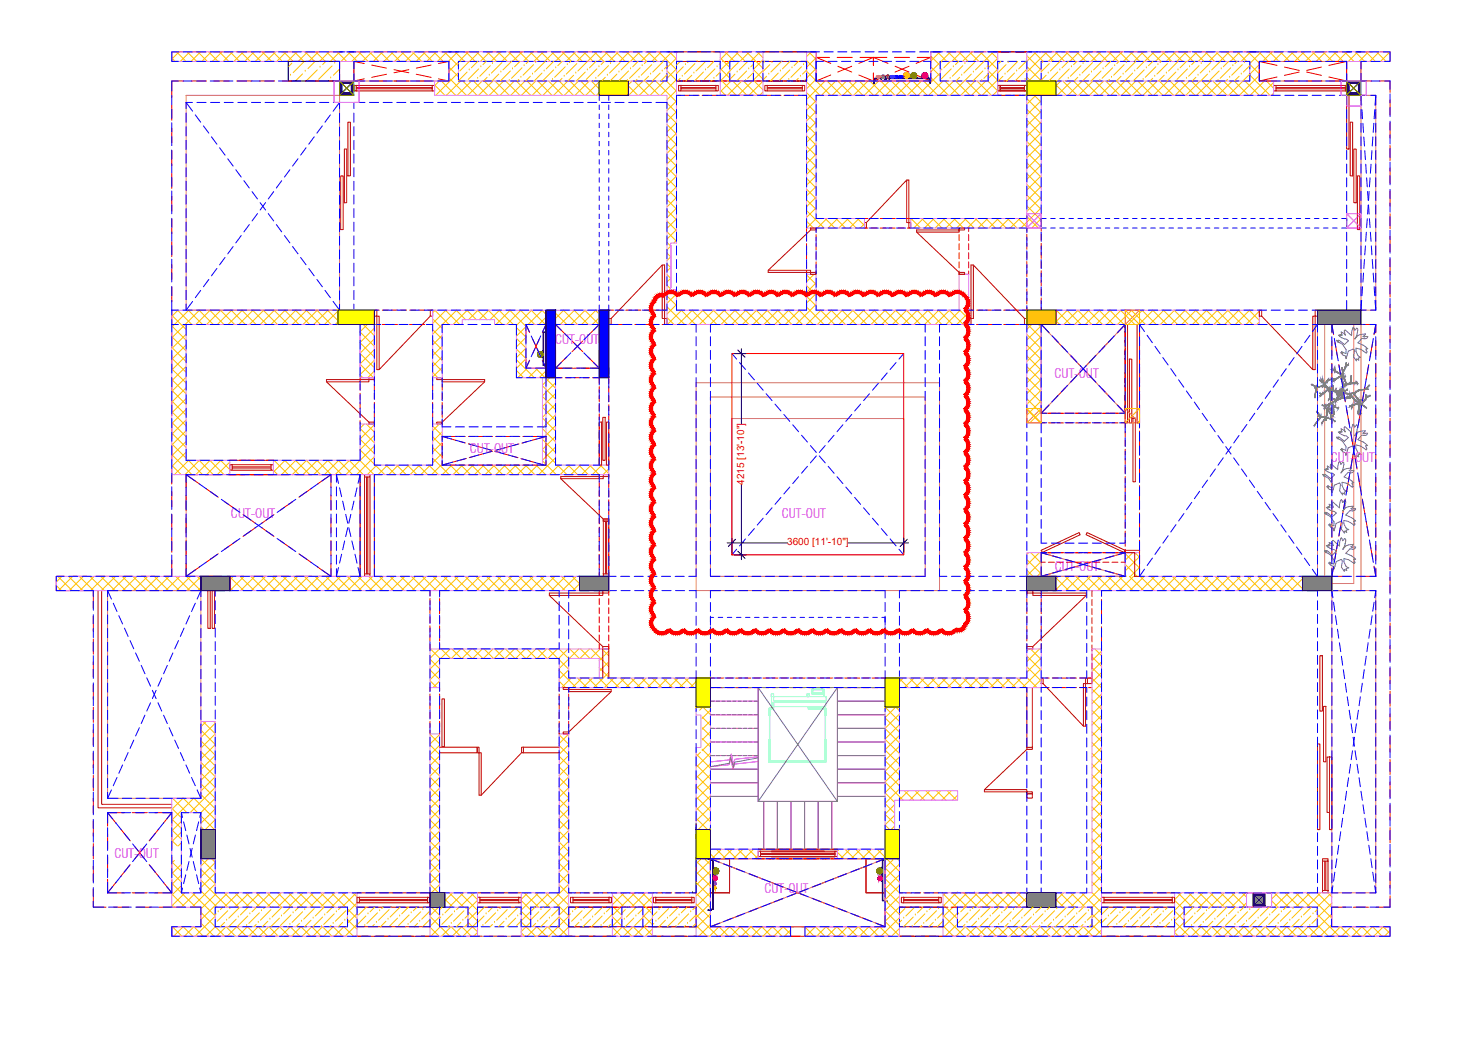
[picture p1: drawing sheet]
<svg xmlns="http://www.w3.org/2000/svg" width="841mm" height="594mm" viewBox="0 0 841 594" stroke-linecap="round" stroke-linejoin="round" font-family="sans-serif">
<defs><g id="words">
<g font-size="7.5" fill="#f0f">
<text x="318" y="197">CUT-OUT</text>
<text x="604" y="217">CUT-OUT</text>
<text x="269" y="259">CUT-OUT</text>
<text x="762" y="264">CUT-OUT</text>
<text x="132" y="297">CUT-OUT</text>
<text x="448" y="296">CUT-OUT</text>
<text x="604" y="327">CUT-OUT</text>
<text x="66" y="491">CUT-OUT</text>
<text x="438" y="511">CUT-OUT</text>
</g>
<g font-size="5.7" fill="#f00">
<text x="426" y="277" transform="rotate(-90 426 277)">4215 [13'-10&quot;]</text>
<text x="451" y="312">3600 [11'-10&quot;]</text>
</g>
</g></defs>
<!-- layer: 210705-A-P-02_09$0$A-WALL-PATT -->
<g fill="none" stroke="#ffbf00" stroke-width=".57">
<path d="M98 33l2 2M101 30l6 5M103 30l-5 4M107 30l6 5M109 30l-6 5M113 30l6 5M115 30l-6 5M119 30l6 5M121 30l-6 5M126 30l5 5M127 30l-5 5M132 30l5 5"/>
<path d="M133 30l-5 5M138 30l5 5M139 30l-5 5M144 30l5 5M145 30l-5 5M150 30l6 5M152 30l-6 5M156 30l6 5M158 30l-6 5M162 30l6 5M164 30l-6 5M169 30l5 5"/>
<path d="M170 30l-5 5M175 30l5 5M176 30l-5 5M181 30l5 5M182 30l-5 5M187 30l5 5M188 30l-5 5M193 30l6 5M195 30l-6 5M199 30l6 5M201 30l-6 5M205 30l6 5"/>
<path d="M207 30l-6 5M211 30l6 5M213 30l-5 5M218 30l5 5M219 30l-5 5M224 30l5 5M225 30l-5 5M230 30l5 5M231 30l-5 5M236 30l5 5M237 30l-5 5M242 30l6 5"/>
<path d="M244 30l-6 5M248 30l6 5M250 30l-6 5M254 30l8 8M256 30l-6 5M257 38l5 6M261 30l5 5M262 30l-5 5M262 35l-5 6M267 30l5 5M268 30l-5 5M273 30l5 5"/>
<path d="M274 30l-5 5M279 30l5 5M280 30l-5 5M285 30l6 5M287 30l-6 5M291 30l6 5M293 30l-6 5M297 30l6 5M299 30l-6 5M303 30l6 5M305 30l-5 5M310 30l5 5"/>
<path d="M311 30l-5 5M316 30l5 5M317 30l-5 5M322 30l5 5M323 30l-5 5M328 30l6 5M330 30l-6 5M334 30l6 5M336 30l-6 5M340 30l6 5M342 30l-6 5M346 30l6 5"/>
<path d="M348 30l-6 5M353 30l5 5M354 30l-5 5M359 30l5 5M360 30l-5 5M365 30l5 5M366 30l-5 5M371 30l5 5M372 30l-5 5M377 30l10 10M379 30l-6 5M383 30l4 4"/>
<path d="M385 30l-6 5M387 33l-5 6M387 39l-5 6M412 39l6 6M412 33l6 6M415 30l6 5M417 30l-5 4M421 30l6 5M423 30l-11 10M427 30l10 9M429 30l-5 5M433 30l4 3"/>
<path d="M435 30l-5 5M437 34l-6 6 6 5M462 35l5 5M463 30l4 4M464 30l-2 2M467 33l-5 6M467 39l-5 6M533 38l5 6M533 32l5 6M537 30l5 5M538 30l-5 5M538 36l-5 5"/>
<path d="M543 30l5 5M544 30l-5 5M549 30l5 5M550 30l-5 5M555 30l5 5M557 30l-6 5M561 30l10 10M563 30l-6 5M567 30l4 4M569 30l-6 5M571 33l-5 6M571 40l-5 5"/>
<path d="M588 38l8 8M588 32l8 8M592 30l5 5M593 30l-5 5M596 39l-7 7M598 30l5 5M599 30l-11 11M604 30l6 5M606 30l-6 5M610 30l6 5M612 30l-6 5M616 30l6 5"/>
<path d="M618 30l-6 5M622 30l6 5M624 30l-5 5M629 30l5 5M630 30l-5 5M635 30l5 5M636 30l-5 5M641 30l5 5M642 30l-5 5M647 30l5 5M649 30l-6 5M653 30l6 5"/>
<path d="M655 30l-6 5M659 30l6 5M661 30l-6 5M665 30l6 5M667 30l-6 5M672 30l5 5M673 30l-5 5M678 30l5 5M679 30l-5 5M684 30l5 5M685 30l-5 5M690 30l5 5"/>
<path d="M691 30l-5 5M696 30l6 5M698 30l-6 5M702 30l6 5M704 30l-6 5M708 30l6 5M710 30l-6 5M715 30l6 6M716 37l5 5M716 30l-5 5M721 30l5 5M721 37l-5 5"/>
<path d="M722 30l-6 6M727 30l5 5M728 30l-5 5M733 30l5 5M734 30l-5 5M739 30l6 5M741 30l-6 5M745 30l6 5M747 30l-6 5M751 30l6 5M753 30l-6 5M757 30l6 5"/>
<path d="M759 30l-6 5M764 30l5 5M765 30l-5 5M770 30l5 5M771 30l-5 5M776 30l5 5M777 30l-5 5M782 30l5 5M784 30l-6 5M788 30l6 5M790 30l-6 5M794 30l2 1"/>
<path d="M796 30l-6 5M249 49l6 6M252 46l-3 3M253 46l8 9M257 45l10 10M262 42l-13 13M264 46l-8 9M265 46l8 9M270 46l-8 9M271 46l8 9M276 46l-8 9M277 46l8 9"/>
<path d="M282 46l-8 9M283 46l9 9M288 46l-8 9M289 46l9 9M294 46l-8 9M296 46l8 9M301 46l-9 9M302 46l8 9M307 46l-8 9M308 46l8 9M313 46l-8 9M314 46l8 9"/>
<path d="M319 46l-8 9M320 46l8 9M325 46l-8 9M326 46l8 9M331 46l-8 9M332 46l9 9M337 46l-8 9M339 46l4 5M343 47l-8 8M343 53l-2 2M360 49l5 6M362 46l-2 3"/>
<path d="M363 46l8 9M368 46l-8 9M369 46l8 9M374 46l-8 9M375 46l12 12M380 46l-8 9M382 46l5 6M382 59l5 5M382 41l5 5M387 46l-9 9M387 52l-5 5M387 58l-5 5"/>
<path d="M412 51l3 4M412 45l10 10M418 41l-6 5M419 46l-7 7M419 46l9 9M425 46l-9 9M426 46l8 9M431 46l-8 9M431 46l6 5M437 40l-6 6M437 47l-8 8M437 53l-2 2"/>
<path d="M462 59l5 6M462 53l5 6M462 47l7 8M462 41l14 14M467 45l-5 6M467 58l-5 5M472 46l-10 11M473 46l9 9M478 46l-8 9M480 46l8 9M485 46l-9 9M486 46l8 9"/>
<path d="M491 46l-8 9M492 46l8 9M497 46l-8 9M498 46l8 9M503 46l-8 9M504 46l8 9M509 46l-8 9M510 46l8 9M515 46l-8 9M516 46l9 9M521 46l-8 9M523 46l8 9"/>
<path d="M528 46l-9 9M529 46l8 9M533 44l10 11M538 42l-12 13M540 46l-8 9M541 46l8 9M546 46l-8 9M547 46l8 9M552 46l-8 9M553 46l8 9M558 46l-8 9M559 46l9 9"/>
<path d="M564 46l-8 9M566 46l5 6M566 40l5 6M571 46l-9 9M571 52l-3 3M588 56l8 9M588 44l2 2M592 55l4 4M593 55l-5 5M596 58l-8 8M596 45l-1 1M605 49l6 6"/>
<path d="M607 46l-2 3M608 46l9 9M613 46l-8 9M615 46l8 9M620 46l-9 9M621 46l8 9M626 46l-8 9M627 46l8 9M632 46l-8 9M633 46l8 9M638 46l-8 9M639 46l8 9"/>
<path d="M644 46l-8 9M645 46l8 9M650 46l-8 9M651 46l9 9M656 46l-8 9M658 46l8 9M663 46l-9 9M664 46l8 9M669 46l-9 9M670 46l8 9M675 46l-8 9M676 46l8 9"/>
<path d="M681 46l-8 9M682 46l8 9M687 46l-8 9M688 46l8 9M693 46l-8 9M694 46l9 9M699 46l-8 9M700 46l9 9M705 46l-8 9M707 46l8 9M712 46l-9 9M713 46l8 9"/>
<path d="M716 43l11 12M721 43l-11 12M724 46l-8 9M725 46l4 5M729 47l-7 8M729 53l-1 2M382 77l5 6M382 71l5 6M382 65l5 6M387 64l-5 5M387 70l-5 6M387 76l-5 6"/>
<path d="M462 78l5 5M462 71l5 6M462 65l5 6M467 64l-5 5M467 70l-5 5M467 76l-5 5M588 75l8 8M588 63l8 8M588 69l8 8M596 70l-8 8M596 64l-8 8M596 76l-8 8"/>
<path d="M382 96l5 5M382 90l5 5M382 84l5 5M387 82l-5 6M387 88l-5 6M387 95l-5 5M462 96l5 5M462 90l5 5M462 84l5 5M467 82l-5 6M467 88l-5 6M467 94l-5 6"/>
<path d="M588 87l8 8M588 81l8 8M588 99l8 9M588 93l8 8M596 82l-8 8M596 88l-8 8M596 94l-8 9M382 114l5 6M382 108l5 6M382 102l5 5M387 101l-5 5M387 107l-5 5"/>
<path d="M387 113l-5 5M387 119l-5 6M462 114l5 6M462 108l5 6M462 102l5 6M467 101l-5 5M467 107l-5 5M467 113l-5 5M467 119l-5 5M588 118l8 8M588 112l8 8M588 106l8 8"/>
<path d="M596 101l-8 8M596 107l-8 8M596 113l-8 8M596 119l-12 12M382 139l2 2M382 133l5 5M382 126l5 6M382 120l5 6M387 125l-5 6M387 131l-5 6M387 138l-1 1M462 127l4 4"/>
<path d="M462 121l10 10M467 125l-5 6M472 125l6 6M473 125l-5 6M479 125l5 6M480 125l-6 6M485 125l5 6M486 125l-6 6M491 125l4 4M492 125l-6 6M495 128l-2 3M522 125l5 6"/>
<path d="M522 125l-1 1M528 125l5 6M529 125l-6 6M534 125l5 6M535 125l-6 6M540 125l5 6M541 125l-6 6M546 125l6 6M547 125l-5 6M552 125l6 6M553 125l-5 6M558 125l6 6"/>
<path d="M559 125l-5 6M564 125l6 6M565 125l-5 6M571 125l5 6M572 125l-6 6M577 125l5 6M578 125l-6 6M583 125l5 6M584 125l-6 6M588 124l6 7M596 125l-5 6M382 145l2 2-2 2"/>
<path d="M382 157l2 2M382 151l2 2M384 141l-2 2M384 153l-2 2M384 159l-2 2M462 157l5 6M466 157l-4 4M102 178l8 8M102 178l-4 3M108 178l8 8M108 178l-10 9M114 178l8 8"/>
<path d="M114 178l-16 15M120 178l8 8M120 178l-8 8M126 178l8 8M126 178l-8 8M132 178l9 8M133 178l-9 8M138 178l9 8M139 178l-8 8M145 178l8 8M145 178l-8 8M151 178l8 8"/>
<path d="M151 178l-8 8M157 178l8 8M157 178l-8 8M163 178l8 8M163 178l-8 8M169 178l8 8M169 178l-8 8M175 178l8 8M176 178l-9 8M181 178l9 8M182 178l-9 8M187 178l6 5"/>
<path d="M188 178l-8 8M193 178l-7 8M249 178l8 8M249 178l-1 1M255 178l8 8M255 178l-7 7M261 178l6 5M261 178l-13 13M267 178l6 5M268 178l-9 8M273 178l6 5M274 178l-6 5"/>
<path d="M280 178l8 8M280 178l-6 5M286 178l8 8M286 178l-5 5M292 178l9 9M292 178l-8 8M298 178l8 8M298 178l-8 8M304 178l8 8M304 178l-8 8M310 178l3 2M311 178l-9 8"/>
<path d="M318 179l7 7M322 178l9 8M323 178l-5 4M329 178l8 8M329 178l-8 8M335 178l8 8M335 178l-8 8M341 178l2 2M341 178l-8 8M382 163l2 2-2 3M382 176l10 10M382 169l5 6"/>
<path d="M384 166l3 3M387 168l-5 6M387 174l-5 6M390 178l8 8M390 178l-8 8M396 178l8 8M396 178l-8 8M402 178l8 8M403 178l-9 8M408 178l9 8M409 178l-9 8M414 178l9 8"/>
<path d="M415 178l-8 8M421 178l8 8M421 178l-8 8M427 178l8 8M427 178l-8 8M433 178l8 8M433 178l-8 8M439 178l8 8M439 178l-8 8M445 178l8 8M445 178l-8 8M451 178l8 8"/>
<path d="M452 178l-9 8M457 178l9 8M458 178l-8 8M462 176l10 10M462 170l5 5M462 163l5 6M467 162l-5 5M467 168l-5 5M467 174l-11 12M470 178l8 8M470 178l-8 8M476 178l8 8"/>
<path d="M476 178l-8 8M482 178l8 8M482 178l-8 8M488 178l8 8M488 178l-8 8M494 178l8 8M495 178l-9 8M500 178l9 8M501 178l-8 8M507 178l8 8M507 178l-8 8M513 178l8 8"/>
<path d="M513 178l-8 8M519 178l8 8M519 178l-8 8M525 178l8 8M525 178l-8 8M531 178l8 8M531 178l-8 8M537 178l8 8M538 178l-9 8M543 178l9 8M544 178l-9 8M549 178l6 5"/>
<path d="M550 178l-8 8M555 179l-7 7M605 178l8 8M605 178h.1M611 178l8 8M611 178l-6 6M617 178l8 8M617 178l-8 8M623 178l8 8M623 178l-8 8M629 178l8 8M630 178l-9 8"/>
<path d="M635 178l9 8M636 178l-9 8M641 178l9 8M642 178l-8 8M648 178l8 8M648 178l-8 8M654 178l8 8M654 178l-8 8M660 178l8 8M660 178l-8 8M666 178l8 8M666 178l-8 8"/>
<path d="M672 178l8 8M672 178l-8 8M678 178l8 8M679 178l-9 8M684 178l9 8M685 178l-8 8M691 178l8 8M691 178l-8 8M697 178l8 8M697 178l-8 8M703 178l8 8M703 178l-8 8"/>
<path d="M709 178l8 8M709 178l-8 8M715 178l6 5M715 178l-8 8M721 178l-8 8M98 199l9 8M98 193l9 8M98 187l9 8M98 180l9 9M107 197l-9 9M107 191l-9 9M193 184l-1 2"/>
<path d="M206 196l8 8M206 190l8 8M208 186l6 6M210 186l-4 4M214 186h.1M214 188l-8 8M214 194l-8 8M248 182l5 6M248 195l5 5M248 189l5 5M253 192l-5 5M253 198l-5 6"/>
<path d="M296 187l5 6-5 6M296 200l5 5M296 194l5 5M301 187l-5 5M301 199l-5 6M313 182l-5 4M318 185v1M343 182l-4 4M382 182l4 4M555 185l-1 1M588 198l8 8M588 191l8 9"/>
<path d="M588 186l8 7M591 186l-3 2M594 186l2 1M596 186l-8 9M596 193l-8 8M596 199l-8 8M605 184l2 2M721 184l-2 2M98 217l9 8M98 211l9 8M98 205l9 8M107 210l-9 8"/>
<path d="M107 204l-9 8M107 216l-9 8M206 215l2 1M206 208l8 8M206 202l8 8M214 200l-8 8M214 206l-8 8M214 212l-3 4M248 201l5 5M248 213l3 3M248 207l5 5M253 204l-5 6"/>
<path d="M253 210l-5 6M296 212l4 4M296 206l10 10M301 205l-5 6M302 211l-6 5M307 211l11 11M308 211l-5 5M313 212l-4 4M315 216l-4 4M318 219l-7 8M588 216l8 8M588 210l8 8"/>
<path d="M588 204l8 8M596 217l-8 8M596 205l-8 8M596 211l-8 8M98 236l9 8M98 229l9 9M98 223l9 9M107 222l-9 8M107 228l-9 8M107 234l-9 8M311 239l7 8M311 233l7 8"/>
<path d="M311 227l7 7M311 221l7 7M318 225l-7 8M318 237l-7 8M318 231l-7 8M588 234l8 8M588 228l8 8M588 222l8 8M596 223l-8 8M596 236l-6 6M596 229l-8 9M98 242l9 8"/>
<path d="M98 254l9 8M98 248l9 8M107 240l-9 9M107 247l-9 8M107 253l-9 8M107 259l-9 8M206 258l8 8M206 251l8 9M206 245l8 8M209 243l-3 2M210 243l4 4M214 243l-8 8"/>
<path d="M214 255l-16 17M214 249l-8 8M248 250l5 5M248 256l5 6M248 244l5 5M252 243l-4 4M253 243h.1M253 247l-5 6M253 253l-5 6M253 259l-5 6M311 258l7 7M311 251l7 8"/>
<path d="M311 245l7 8M318 244l-7 7M318 256l-7 7M318 250l-7 7M588 240l1 2M596 242h.1M98 260l12 12M98 266l6 6M108 263l8 9M108 263l-8 9M114 263l8 9M114 263l-8 9"/>
<path d="M120 263l8 9M120 263l-8 9M126 263l6 6M126 263l-8 9M132 264l-8 8M132 271l-1 1M157 269l2 3M157 263l8 9M157 263v1M163 263l8 9M163 263l-6 7M169 263l8 9"/>
<path d="M169 263l-8 9M175 263l9 9M176 263l-9 9M181 263l9 9M182 263l-9 9M188 263l8 9M188 263l-8 9M194 263l8 9M194 263l-8 9M200 263l8 9M200 263l-8 9M206 263l8 9"/>
<path d="M214 261l-10 11M215 266l5 6M216 266l-6 6M221 266l5 6M222 266l-6 6M227 266l6 6M228 266l-5 6M233 266l6 6M234 266l-5 6M239 266l6 6M240 266l-5 6M245 266l6 6"/>
<path d="M246 266l-5 6M248 262l9 10M253 266l-6 6M258 266l5 6M259 266l-6 6M264 266l5 6M265 266l-6 6M270 266l6 6M271 266l-6 6M276 266l6 6M277 266l-5 6M282 266l6 6"/>
<path d="M283 266l-5 6M288 266l6 6M289 266l-5 6M295 266l5 6M295 266l-5 6M301 266l5 6M302 266l-6 6M307 266l5 6M308 266l-6 6M311 264l7 8M318 262l-10 10M319 266l6 6"/>
<path d="M320 266l-5 6M325 266l6 6M326 266l-5 6M331 266l6 6M332 266l-5 6M338 266l5 6M338 266l-5 6M344 266l5 5M345 266l-6 6M349 268l-4 4M589 316l-1 1M590 316l6 6"/>
<path d="M595 316l-7 7M644 317l8 8M649 316l-5 5M650 316l2 3M652 319l-8 8M32 335l3 3M33 330l8 8M35 330l-3 3M39 330l8 8M42 330l-9 8M45 330l9 8M48 330l-8 8"/>
<path d="M52 330l8 8M54 330l-8 8M58 330l8 8M60 330l-8 8M64 330l8 8M66 330l-8 8M70 330l8 8M72 330l-8 8M76 330l8 8M78 330l-8 8M82 330l8 8M85 330l-9 8"/>
<path d="M88 330l9 8M91 330l-8 8M94 330l9 8M97 330l-8 8M101 330l8 8M103 330l-8 8M107 330l8 8M109 330l-8 8M113 330l2 2M115 330l-8 8M115 336l-2 2M132 336l1 2"/>
<path d="M132 330l7 8M134 330l-2 2M137 330l9 8M140 330l-8 8M144 330l8 8M146 330l-8 8M150 330l8 8M152 330l-8 8M156 330l8 8M158 330l-8 8M162 330l8 8M164 330l-8 8"/>
<path d="M168 330l8 8M170 330l-8 8M174 330l8 8M177 330l-9 8M180 330l9 8M183 330l-8 8M186 330l9 8M189 330l-8 8M193 330l8 8M195 330l-8 8M199 330l8 8M201 330l-8 8"/>
<path d="M205 330l8 8M207 330l-8 8M211 330l8 8M213 330l-8 8M217 330l8 8M220 330l-9 8M223 330l8 8M226 330l-9 8M229 330l9 8M232 330l-8 8M236 330l8 8M238 330l-8 8"/>
<path d="M242 330l8 8M244 330l-8 8M248 330l8 8M250 330l-8 8M254 330l8 8M256 330l-8 8M260 330l8 8M262 330l-8 8M266 330l8 8M269 330l-9 8M272 330l9 8M275 330l-8 8"/>
<path d="M279 330l8 8M281 330l-8 8M285 330l8 8M287 330l-8 8M291 330l8 8M293 330l-8 8M297 330l8 8M299 330l-8 8M303 330l8 8M305 330l-8 8M309 330l8 8M312 330l-9 8"/>
<path d="M315 330l9 8M318 330l-9 8M321 330l9 8M324 330l-8 8M328 330l4 4M330 330l-8 8M332 334l-4 4M588 320l8 8M588 326l3 4M596 328l-2 2M596 321l-8 9M605 337l1 1"/>
<path d="M605 331l7 7M606 330l-1 1M610 330l8 8M612 330l-7 7M616 330l8 8M618 330l-8 8M622 330l8 8M624 330l-8 8M628 330l8 8M631 330l-9 8M634 330l9 8M637 330l-9 8"/>
<path d="M640 330l9 8M643 330l-8 8M644 329l1 1M644 323l7 7M647 330l8 8M649 330l-8 8M652 325l-5 5M653 330l8 8M655 330l-8 8M659 330l8 8M661 330l-8 8M665 330l8 8"/>
<path d="M667 330l-8 8M671 330l8 8M674 330l-9 8M677 330l8 8M680 330l-9 8M683 330l9 8M686 330l-8 8M690 330l8 8M692 330l-8 8M696 330l8 8M698 330l-8 8M702 330l8 8"/>
<path d="M704 330l-8 8M708 330l8 8M710 330l-8 8M714 330l8 8M716 330l-8 8M720 330l8 8M723 330l-9 8M726 330l9 8M729 330l-8 8M732 330l9 8M735 330l-8 8M739 330l7 7"/>
<path d="M741 330l-8 8M745 330l1 1M746 331l-7 7M746 337l-1 1M246 377l6 6M246 371l6 6M252 371l-6 6M252 377l-6 6M253 371l5 6M258 371l-6 6M259 371l5 6M264 371l-6 6"/>
<path d="M265 371l5 6M270 371l-5 6M271 371l5 6M276 371l-5 6M277 371l6 6M282 371l-5 6M283 371l6 6M288 371l-5 6M289 371l6 6M295 371l-6 6M295 371l6 6M301 371l-6 6"/>
<path d="M302 371l5 6M307 371l-6 6M308 371l5 6M313 371l-5 6M314 371l5 6M319 371l-5 6M320 371l6 6M320 378l6 5M325 371l-5 6M326 377l-6 6M326 371l6 6M331 371l-5 6"/>
<path d="M332 371l6 6M338 371l-6 6M338 371l11 10M344 371l-6 6M345 371l4 4M349 373l-6 5M349 379l-6 5M588 375l8 9M589 371l-1 2M590 371l6 6M595 371l-7 8M596 377l-8 8"/>
<path d="M625 376l6 5M626 371l-1 1M627 371l4 4M631 373l-6 5M631 379l-6 5M246 390l4 4M246 383l6 6M252 390l-4 4M252 384l-6 5M320 390l4 4M320 384l10 10M326 383l-6 6"/>
<path d="M327 388l-5 6M331 388l5 6M333 388l-5 6M337 388l5 6M339 388l-5 6M343 388l5 6M343 382l6 6M349 385l-9 9M349 388l5 6M351 388l-5 6M355 388l6 6M358 388l-6 6"/>
<path d="M361 388l6 6M364 388l-6 6M367 388l6 6M370 388l-6 6M374 388l5 6M376 388l-5 6M380 388l5 6M382 388l-5 6M386 388l5 6M388 388l-5 6M392 388l5 6M394 388l-5 6"/>
<path d="M398 388l1 1M399 390l-4 4M515 388l5 6M517 388l-2 2M521 388l5 6M523 388l-5 6M527 388l5 6M529 388l-5 6M533 388l5 6M536 388l-6 6M539 388l6 6M542 388l-6 6"/>
<path d="M545 388l6 6M548 388l-6 6M551 388l6 6M554 388l-6 6M558 388l5 6M560 388l-5 6M564 388l5 6M566 388l-5 6M570 388l5 6M572 388l-5 6M576 388l5 6M578 388l-5 6"/>
<path d="M582 388l6 6M585 388l-6 6M588 388l6 6M588 382l8 8M596 383l-11 11M596 389l-5 5M625 394l6 6M625 388l6 6M625 382l6 6M631 385l-6 5M631 391l-6 6M631 397l-6 6"/>
<path d="M115 418l8 8M116 413l7 7-8 8M118 413l-3 3M122 413l1 1-8 8M401 406l1-1 5 4M402 416l5 5M402 410l5 5M407 406l-5 5M407 413l-5 4M407 419l-5 5M507 417l8 8M507 405l8 8"/>
<path d="M515 407l-2-2-6 6 8 8M515 409l-8 8M515 415l-8 8M625 419l6 5M625 413l6 5M625 407l6 5M625 400l6 6M631 403l-6 6M631 409l-6 6M631 416l-6 5M115 424l8 8M115 436l8 9-8 8"/>
<path d="M115 430l8 8-8 9M123 426l-8 8M123 432l-8 8M246 439l6 5M246 432l6 6M246 426l6 6M246 420l6 6M252 420l-6 6M252 427l-6 5M252 433l-6 5M252 439l-6 5M320 427l6 5"/>
<path d="M320 439l6 5M320 433l6 5M320 421l6 5M326 420l-6 6M326 426l-6 6M326 432l-6 6M326 439l-6 5M399 438l8 8M399 431l8 9M401 431l-2 2M402 423l5 4M402 429l5 5"/>
<path d="M407 425l-5 5M407 431l-8 8M407 437l-8 8M507 435l8 9M507 423l8 8M515 421l-8 8 8 8M515 427l-8 8M515 433l-8 8M515 439l-8 9 10 10M625 437l6 6M625 431l6 6M625 425l6 5"/>
<path d="M631 422l-6 5M631 428l-6 5M631 434l-6 6M99 457h-1M99 457l8 8M105 457l-7 6M105 457l8 8M111 457l-13 12M111 457l12 12-5 6M115 442l8 9-14 14M115 449l8 8-8 8M115 455l8 8-8 8"/>
<path d="M246 457l6 5M246 451l6 5M246 445l6 5M252 445l-6 5M252 451l-6 6M252 457l-6 6M320 445l6 6M320 457l6 6M320 451l6 6M326 445l-6 5M326 451l-6 5M326 457l-6 5"/>
<path d="M399 456l8 8M399 450l8 8M399 444l8 8M407 443l-8 8M407 449l-8 9M407 456l-8 8M507 460l5 5M507 454l5 5M507 442l8 8M515 445l-8 9M515 452l-8 8M518 453l5 5"/>
<path d="M520 453l-5 5M524 453l5 5M526 453l-5 5M530 453l5 5M532 453l-5 5M536 453l6 5M539 453l-6 5M542 453l6 5M545 453l-6 5M548 455l-3 3M625 456l6 5M625 450l6 5"/>
<path d="M625 443l6 6M631 440l-6 6M631 446l-6 6M631 452l-6 6M631 459l-6 5M98 475l6 5M98 469l6 5M98 463l6 5M104 470l-6 6M104 476l-6 6M115 473l2 2M115 467l8 8"/>
<path d="M246 475l6 6M246 469l6 6M246 463l6 6M252 476l-6 5M252 463l-6 6M252 470l-6 5M320 476l6 5M320 470l6 5M320 463l6 6M326 469l-6 6M326 463l-6 6M326 475l-6 6"/>
<path d="M399 474v1M399 468l6 7M399 462l8 8M407 462l-8 8M407 468l-7 7M407 474l-1 1M507 472l2 3M512 460l-5 6 5 6M512 467l-5 5M512 473l-2 2M625 474l6 6M625 468l6 5"/>
<path d="M625 462l6 5M631 465l-6 5M631 471l-6 5M631 477l-6 5M98 499l6 6M98 493l6 6M98 481l4 3M100 492l-2 2M104 492v1M104 482l-2 2M104 495l-6 5M115 498l8 8"/>
<path d="M115 491l8 9-8 8M119 491l-4 5M121 491l2 3-8 8M246 500l6 5M246 494l6 5M246 488l6 5M246 482l6 5M252 482l-6 5M252 488l-6 5M252 494l-6 5M320 494l6 6M320 488l6 5"/>
<path d="M320 482l6 5M326 481l-6 6M326 488l-6 5M326 494l-6 5M326 500l-6 5M399 499l8 8M399 493l8 8M401 491l-2 3M403 491l4 4M407 492l-8 9M407 498l-8 9M407 489l2 2"/>
<path d="M407 486h.1M410 486l6 5M413 486l-5 5M416 486l6 5M419 486l-5 5M422 486l6 5M425 486l-5 5M429 486l5 5M431 486l-5 5M434 490l-2 1M479 488l4 3M481 486l-2 1"/>
<path d="M484 486l5 5M487 486l-6 5M490 486l5 5M493 486l-6 5M496 486l5 5M499 486l-6 5M502 486l5 5M505 486l-5 5M507 490l-1 1M507 497l8 8M508 491l7 8M512 491l-5 6"/>
<path d="M514 491l1 2M515 495l-8 8 8 8M625 499l6 5M625 493l6 5M625 486l6 6M625 480l6 6M631 483l-6 6M631 489l-6 6M631 495l-6 6M98 512l8 7M98 506l14 13M98 518l2 1"/>
<path d="M104 501l-6 5M104 507l-6 5M106 511l-8 7M110 511l13 13-11 12M112 511l-8 8M115 510l9 9M115 504l15 15M123 506l-13 13M124 511l-9 9M128 511l9 8M130 511l-15 15M135 511l8 8"/>
<path d="M137 511l-9 8M141 511l8 8M143 511l-9 8M147 511l8 8M149 511l-8 8M153 511l8 8M155 511l-8 8M159 511l8 8M161 511l-8 8M165 511l8 8M167 511l-8 8M171 511l9 8"/>
<path d="M173 511l-8 8M177 511l9 8M179 511l-8 8M184 511l8 8M186 511l-9 8M190 511l8 8M192 511l-8 8M196 511l8 9M198 511l-8 8M202 511l2 2M204 511l-8 8M204 517l-5 5"/>
<path d="M246 506l5 5M247 519l5 5M251 519l-5 5M252 500l-6 6M252 506l-5 5M255 515l4 4M257 511l8 8M259 511l-4 5M263 511l10 10M265 511l-8 8M269 511l4 4M271 511l-8 8"/>
<path d="M273 515l-5 6M298 515l6 6M300 511l8 8M302 511l-4 4M306 511l8 8M308 511l-10 10M312 511l14 13M314 511l-8 8M319 511l7 7M320 506l6 6M320 500l6 6M326 506l-14 13"/>
<path d="M326 512l-7 7M326 518l-6 6M351 518l5 6M351 512l6 7M351 511v1M355 511l9 8M357 511l-6 7M362 511l12 12M364 511l-13 13M368 511l6 6M370 511l-9 8M373 513l-5 6"/>
<path d="M374 519l-6 6M399 517l8 9M399 511l8 8M399 505l8 8M407 505l-8 8M407 511l-8 8M407 517l-8 8M507 509l8 8M507 515l8 8M515 501l-8 8M515 513l-8 8 8 8M515 519l-8 8 8 9"/>
<path d="M515 507l-8 8M540 518l8 8M540 512l8 8M541 511l-1 1M546 511l8 8M548 511l-8 8M552 511l8 8M554 511l-14 14M558 511l8 8M560 511l-8 8M564 511l8 8M566 511l-8 8"/>
<path d="M570 511l8 8M572 511l-8 8M576 511l8 8M578 511l-8 8M582 511l6 6M584 511l-8 8M588 514l-6 5M605 515l4 4M607 511l8 8M609 511l-4 4M613 511l8 8M615 511l-8 8"/>
<path d="M619 511l12 11M621 511l-8 8M625 511l6 5M625 505l6 5M631 514l-6 5M631 502l-6 5M631 508l-12 11M631 520l-6 5M672 515l6 6M674 511l9 8M676 511l-4 4M681 511l8 8"/>
<path d="M682 511l-10 10M687 511l8 8M689 511l-9 8M693 511l8 8M695 511l-8 8M699 511l8 8M701 511l-8 8M705 511l8 8M707 511l-8 8M711 511l3 2M713 511l-8 8M714 517l-3 2"/>
<path d="M728 516l4 3M730 511l8 8M732 511l-4 4M736 511l8 8M738 511l-8 8M742 511l8 8M744 511l-8 8M748 511l14 14M750 511l-8 8M754 511l8 8M756 511l-8 8M760 511l3 2"/>
<path d="M762 511l-8 8M763 517l-9 8M98 531l1-1 5 6M99 536l6-6 5 6M106 536l5-6 5 6M115 528l8 8M115 522l14 14M123 530l-5 6M124 536l5-6 6 6M130 536l6-6 5 6M136 536l6-6 5 6M142 536l6-6 5 6"/>
<path d="M148 536l6-6 5 6M155 536l5-6 6 6M161 536l5-6 6 6M167 536l5-6 6 6M173 536l5-6 6 6M179 536l6-6 5 6M185 536l6-6 5 6M191 536l6-6 5 6M199 526l5 6M199 520l5 6M204 523l-5 5M204 529l-6 7"/>
<path d="M204 535v1M246 531l5 5M246 525l6 5M247 536l5-6 6 6M252 525l-6 5M253 536l5-6 6 6M259 536l5-6 6 6M268 528l5 5M268 522l5 5M273 521l-5 6M273 528l-8 8M273 534l-2 2"/>
<path d="M298 534l2 2M298 528l9 8M298 522l6 5M302 536l5-6 6 6M304 522l-6 5M304 528l-6 5M308 536l5-6 6 6M314 536l6-6 5 6M320 525l6 5M326 524l-6 6M326 531l-6 5M351 531l5 5"/>
<path d="M351 525l5 5M351 536l5-6 6 6M356 525l-5 5M357 536l6-6 5 6M368 530l6 5M368 524l6 5M374 526l-11 10M374 532l-5 4M399 536h.1M399 530l6 6M399 523l12 13M406 536l6-6 5 6"/>
<path d="M407 529l-7 7M407 523l-8 8M412 536l6-6 5 6M418 536l6-6 5 6M425 536l5-6 5 6M431 536l5-6 6 6M437 536l5-6 6 6M453 532l-4 4M453 535l-5-5-5 6M461 531l5 5M461 536l6-6 5 6M467 536l6-6 5 6"/>
<path d="M474 536l5-6 6 6M480 536l5-6 6 6M486 536l5-6 6 6M492 536l5-6 6 6M498 536l6-6 5 6M515 525l-11 11M515 531l-5 5M540 530l6 6M540 524l12 12M548 523l-8 8M548 529l-7 7M553 530l-6 6"/>
<path d="M553 530l5 6M553 536l6-6 5 6M559 536l6-6 5 6M571 530l-5 6M571 530l6 6M572 536l5-6 6 6M578 536l5-6 6 6M584 536l5-6 6 6M590 536l6-6 5 6M596 536l6-6 5 6M602 536l6-6 5 6M609 536l5-6 6 6"/>
<path d="M615 536l5-6 6 6M625 529l6 6M625 523l6 6M631 526l-10 10M631 532l-4 4M672 534l3 2M672 527l9 9M672 521l6 6M676 536l6-6 5 6M678 522l-6 5M678 528l-6 5M682 536l6-6 5 6"/>
<path d="M688 536l6-6 5 6M694 536l6-6 5 6M701 536l5-6 5 6M707 536l5-6 6 6M713 536l5-6 6 6M719 536l5-6 6 6M725 536l6-6 5 6M731 536l6-6 5 6M737 536l6-6 5 6M744 536l5-6 5 6M754 530l7 6M754 523l13 13"/>
<path d="M762 536l5-6 6 6M762 523l-12 13M762 529l-6 7M768 536l6-6 5 6M774 536l6-6 5 6M780 536l6-6 5 6M796 534l-4-4-6 6M796 533l-3 3"/>
</g>
<!-- layer: 210705-A-P-02_09$0$A-FLOR-OTLN -->
<g fill="none" stroke="#dd6e6e" stroke-width=".57">
<path d="M203 35h54v11h-54zM721 35h50v11h-50zM107 55h87v123h-87zM779 55h9v123h-9zM596 186h48v51h-48zM596 186l48 51M644 186l-48 51M399 219h139v119h-139zM407 227h123v103h-123zM419 240h98v78h-98zM107 272h99v58h-99zM596 316h48v14h-48z"/>
<path d="M596 316l48 14M644 316l-48 14M62 338h53v119h-53zM754 330v-144h25v152h-16M758 330v-144h17v148h-12M763 338h25v173h-25zM407 491v39h100v-39h-100l100 39M507 491l-100 39M273 536h25"/>
</g>
<!-- layer: 210705-A-P-02_09$0$A-DOOR-FULL -->
<g fill="none" stroke="#b80000" stroke-width=".57">
<path d="M345 239h1v24h-1zM343 242h1v24h-1zM347 242h2v24h-2zM119 338h1v22h-1zM121 338h2v22h-2zM345 371v17M349 371v17M253 400h1v27h-1zM588 394v34h3v-34M623 388h2v3h-2zM252 428h21v3h-21M300 428v3"/>
<path d="M320 428h-20v3h20M588 454h3v3h-3zM407 491h11v20h-11zM407 491h11v20v-20v20h-11zM496 491h11v20h-11z"/>
</g>
<!-- layer: 210705-A-P-02_09$0$A-DOOR -->
<g fill="none" stroke="#b80000" stroke-width=".57">
<path d="M203 49h1v3h-1zM204 52h43M204 49h43M204 50h43M204 51h43M247 49h2v3h-2zM388 49h2v3h-2zM390 52h20M390 49h20M390 50h20M390 51h20M410 49h1v3h-1z"/>
<path d="M438 49h1v3h-1zM439 52h20M439 49h20M439 50h20M439 51h20M459 49h2v3h-2zM571 49h2v3h-2zM573 52h14M573 49h14M573 50h14M573 51h14M587 49h1v3h-1z"/>
<path d="M729 49h2v3h-2zM731 52h39M731 49h39M731 50h39M731 51h39M770 49h2v3h-2zM771 55h1v30h-1zM199 70h2v31h-2zM773 70h1v31h-1zM197 85h2v31h-2zM775 85h1v31h-1zM195 101h1v30h-1z"/>
<path d="M519 103h1v24h1v4h-1v-4h-1zM519 103l-23 24M777 101h1v30h-1zM464 131h3v1h-3zM464 132l-24 23M495 127h1v4h-1zM525 132h24v-1h3v1h-3v1h-24zM525 133l24 23M379 152h1v30h2v4h-2v-4h-1zM379 152l-29 30M440 155h24v1h3v1h-3v-1h-24zM549 156h3v1h-3z"/>
<path d="M556 152h1v30h-1v4h-1v-4h1zM557 152l30 30M214 178h2v3h1v31h-1v-31h-2zM246 178h2v3h-2zM721 178h1v3h-1zM753 178h1v3h-1v31h-1v-31h1zM246 181l-29 31M349 182h1v4h-1zM587 182h1v4h-1zM644 186h2v56h-2zM651 186h1v56h-1zM722 181l30 31"/>
<path d="M187 217h24v-1h3v1h-3v2h-24zM187 219l24 23M250 216h3v1h24v2h-24v-2h-3zM277 219l-24 23M647 206h1v36h-1zM649 239h1v37h-1zM211 242h3v1h-3zM250 242h3v1h-3zM132 266h1v3h-1zM133 269h22M133 266h22M133 267h22"/>
<path d="M133 268h22M155 266h2v3h-2zM209 272h3v1h-3zM209 273v55M210 273v55M211 273v55M212 273v55M321 273h24v-1h4v1h-4v1h-24zM321 274l24 23M345 297h4v1h-4zM345 298v30M347 298v30"/>
<path d="M349 298v30M596 315l22-10v1l-21 10zM622 305l22 10v1l-22-10zM644 315h8v15h-2v-14h-6zM209 328h3v2h-3zM314 339h31v-1h4v1h-4v2h-31zM345 328h4v2h-4zM588 338h3v1h31v2h-31v-2h-3zM314 341l31 29M622 341l-31 29M345 370h4v1h-4zM588 370h3v1h-3z"/>
<path d="M756 375h1v32h-1zM322 394h4v1h24v1h-24v-1h-4zM350 396l-24 23M596 388h1v3h-1zM597 391l23 25M621 388h2v3h-2v25h-1v-25h1zM322 419h4v1h-4zM758 404h1v32h-1zM273 428h1v3h2v24h-2v-24h-1zM299 428h1v3h-1zM299 431l-23 24M588 428h3v1h-3z"/>
<path d="M588 429l-24 23M754 426h2v49h-2zM760 433h1v32h-1zM761 433h2v42h-2zM564 452h24v1h3v1h-3v-1h-24zM434 487h1v3h-1zM435 490h43M435 487h43M435 488h43M435 489h43M478 487h1v3h-1zM757 491h3v2h-3z"/>
<path d="M757 493v17M758 493v17M759 493v17M760 493v17M204 514h2v3h-2zM206 514h39M206 517h39M206 515h39M245 514h1v3h-1zM273 514h2v3h-2zM273 511h25M273 519h25"/>
<path d="M275 514h22M275 517h22M275 515h22M297 514h1v3h-1zM327 514h1v3h-1zM328 514h21M328 517h21M328 515h21M349 514h1v3h-1zM374 514h1v3h-1zM375 514h21M375 517h21"/>
<path d="M375 515h21M396 514h1v3h-1zM516 514h1v3h-1zM517 514h20M517 517h20M517 515h20M537 514h2v3h-2zM631 514h1v3h-1zM632 514h39M632 517h39M632 515h39M671 514h1v3h-1z"/>
<path d="M757 510h3v1h-3z"/>
</g>
<!-- layer: 210705-A-P-02_09$0$A-SCREEN -->
<path d="M56 338v124h42M58 338v122h40" fill="none" stroke="#b80000" stroke-width=".57"/>
<!-- layer: 210705-A-P-02_09$0$A-WALL-JAMB -->
<g fill="none" stroke="#b80000" stroke-width=".57">
<path d="M387 30h25M387 35h25M437 30h25M437 35h25M571 30h17M387 46h25M437 46h25M467 46h66M571 55h17M571 46h17M549 157h6M132 263h25"/>
<path d="M132 272h25M206 272v58M214 272v58M320 419v1M434 486h45M440 491h33M204 519h42M204 511h42M326 519h25M373 519h26M515 519h25M631 519h41"/>
<path d="M631 511h41M204 536h42M204 530h42M326 536h25M326 530h25M373 536h26M373 530h26M453 536h8M453 530h8M515 536h25M515 530h25M631 536h41"/>
<path d="M631 530h41"/>
</g>
<!-- layer: 210705-A-P-02_09$0$A-WALL-ELEV -->
<path d="M165 35h29v11h-29zM98 530v6" fill="none" stroke="#000" stroke-width=".57"/>
<!-- layer: 210705-A-P-02_09$0$A-FLOR-STRS -->
<g fill="none" stroke="#f0f" stroke-width=".57">
<path d="M407 394h27v65h45v-65h28M407 401h27M407 409h27M407 417h27M479 401h28M479 409h28M479 417h28M407 425h27M407 432h27M434 436l-13 1-1 3-2-6-1 4-10 1M434 433l-13 2-1 2-1-5-1 3-11 1M479 425h28"/>
<path d="M479 432h28M407 440h27M407 448h27M407 456h27M437 459v27M445 459v27M453 459v27M461 459v27M468 459v27M476 459v27M479 440h28M479 448h28"/>
<path d="M479 456h28"/>
</g>
<!-- layer: 210705-A-P-02_09$0$A-ELEV -->
<g fill="none" stroke="#7fffbf" stroke-width=".57">
<path d="M442 397h1v2h-1zM442 399v6M443 399h30v2h-30zM462 397h1v2h-1zM465 394h7zM465 394l7 1zM465 397h7zM465 395v2zM465 395v2M471 395h1v2h-1zM471 395l1 2M472 395l-1 2"/>
<path d="M472 397v2M441 409v14M442 402h1v4h-2v3h-1v-4h2zM443 402h30v2h-30zM472 401v1M472 404v1M472 409h1v-4h-10v-1v2h9v17M473 409v14M472 423h1v13h-33h33M472 423v13h-31v-13h-1v13"/>
</g>
<!-- layer: 210705-A-P-02_09$0$A-ROOF-OTLN -->
<g fill="none" stroke="#f00" stroke-width=".57">
<path d="M105 30h-7v5h7M109 30h9M110 35h8M122 30h9M123 35h8M135 30h9M136 35h8M148 30h9M149 35h8M161 30h9M162 35h8M174 30h9"/>
<path d="M175 35h8M187 30h9M188 35h6v11h-6M200 30h9M203 35l6 1M208 35h-5v11h5M212 35h9M213 37l8 2M213 30h9M225 35h9M226 40l8 2M226 30h9"/>
<path d="M234 40l-8 2M238 35h9M239 30h9M247 37l-9 2M252 35h5M252 30h9M257 35v11h-5M257 35l-6 1M265 30h9M278 30h9M291 30h9M305 30h8"/>
<path d="M318 30h8M331 30h8M344 30h8M357 30h8M370 30h8M383 30h8M396 30h8M396 35h-9v11h9M401 35h8M409 30h8M414 35h8M422 30h8"/>
<path d="M427 35h8M435 30h8M440 35h8M448 30h8M453 35h9v11h-9M461 30h6v6M467 33l9 3M475 33h-8v4M479 33h9M480 38l8 3M488 38l-8 3M492 33h8v4v-4"/>
<path d="M500 33h8M500 33l8 3M500 33l-8 3M512 33h9M512 38l8 3M520 38l-8 3M525 33h8v4M533 33l-9 3M539 30h-6v6M543 30h9M556 30h9M569 30h9"/>
<path d="M582 30h9M595 30h9M608 30h9M621 30h9M634 30h9M647 30h9M660 30h9M673 30h9M686 30h9M699 30h9M712 30h9M721 35v11h10"/>
<path d="M725 30h9M731 35h-10l10 2M735 35h9M735 38l9 2M738 30h9M748 35h9M751 30h9M757 38l-9 2M761 35h10v11h-10M764 30h9M771 35l-10 2M777 30h9"/>
<path d="M785 35h-6v11h6M790 30h6v5h-6M105 46h-7v10M110 46h8M123 46h8M136 46h8M149 46h8M162 46h8M175 46h8M209 45l-6 1M212 46h9M221 43l-8 1"/>
<path d="M225 46h9M238 43l9 1M238 46h9M251 45l6 1M401 46h8M414 46h8M427 46h8M440 46h8M467 40v6h5M467 42v4h8M476 43l-9 3M476 46h12"/>
<path d="M489 46h9M492 43l8 3 8-3M492 46h8v-4v4h8M502 46h9M512 46h12M524 43l9 3M533 40v6h-5M533 42v4h-8M731 44l-10 2M735 46h9M744 41l-9 2M748 41l9 2"/>
<path d="M748 46h9M761 44l10 2M790 46h6v7M796 57v9M98 60v9M98 73v9M796 70v9M98 86v9M98 99v9M796 83v9M796 96v9M98 112v9"/>
<path d="M796 109v9M98 125v9M98 138v9M796 122v9M796 135v9M98 151v9M796 148v9M98 164v9M98 177v9M796 161v9M796 174v9M98 190v9"/>
<path d="M301 186l2 4M305 194l4 8M309 194l-4 8M313 186h-12v10M313 186v10M313 186l-3 4M318 186l6 6M327 195l7 6M328 186h-10v10M333 186h10M334 195l-7 6M343 186v10"/>
<path d="M343 186l-6 6M596 186v10M596 186h9M596 186l5 5M604 194l6 6M609 186h9M622 186h9M635 186h9v10M637 194l-6 6M644 186l-4 5M763 186h10M763 186v5"/>
<path d="M763 195v9M763 186l1 6M764 196l2 8M777 186h11v5M786 196l-2 8M788 195v9M788 186l-1 6M796 187v9M98 203v9M98 216v9M301 200v11h12v-11M303 206l-2 5"/>
<path d="M310 206l3 5M318 200v11h10M324 204l-6 7M337 204l6 7M343 200v11h-10M596 200v9M596 213v9M613 203l6 7M619 213l-6 6M622 213l6 6M628 203l-6 7M644 200v9"/>
<path d="M644 213v9M763 208v9M766 209l2 8M784 209l-2 8M788 208v9M796 200v9M796 213v9M98 229v9M596 226v11h9M601 232l-5 5M609 237h9M610 222l-6 6"/>
<path d="M622 237h9M631 222l6 6M640 232l4 5M644 226v11h-9M763 221v9M763 234v9M769 221l1 9M771 234l1 9M779 234l-1 9M781 221l-1 9M788 221v9M788 234v9"/>
<path d="M796 226v9M796 239v9M98 242v9M98 255v9M253 250l3 1M253 254v3M253 259v3M256 250h-3v2M258 250h3M258 251l3 1M263 250h3M263 253l3 1"/>
<path d="M268 254l3 1M268 250h4M273 255l3 1M273 250h4M277 260l-3 1M278 257l3 1M279 250h3M282 258l-3 1M283 258l4 1M284 250h3M287 257l-3 1M288 260l4 1"/>
<path d="M289 250h3M292 255l-3 1M294 250h4M297 254l-3 1M299 250h4M302 253l-3 1M305 250h3M307 251l-3 1M310 250h3v2M313 254v3M313 259v3M313 250l-4 1"/>
<path d="M763 247v9M763 260v9M773 247l2 9M775 260l-2 8M775 260l2 8M777 247l-2 9M788 247v9M788 260v9M796 252v9M98 268v9M107 272l7 5M113 272h-6v7"/>
<path d="M118 272h8M118 280l7 5M131 272h8M144 272h8M157 272h8M170 272h8M178 280l-7 5M183 272h6M189 272v7M189 272l-7 5M253 266h3M253 264v2"/>
<path d="M257 265l-4 1M258 266h3M262 264l-3 1M263 266h3M267 262l-3 1M268 266h4M272 261l-3 1M273 266h4M279 266h3M284 266h3M289 266h3M293 261l4 1"/>
<path d="M294 266h4M298 262l4 1M299 266h4M303 264l4 1M305 266h3M308 265l3 1M313 264v2h-3M763 273v9M772 273l-1 8M778 273l1 8M788 273v9M796 265v9"/>
<path d="M796 278v9M98 281v9M98 294v9M107 283v9M107 296v9M128 287l8 5M139 295l7 5M157 295l-7 5M168 287l-8 5M189 283v9M189 296v9M763 286v9"/>
<path d="M763 299v9M768 298l-2 9M770 286l-1 8M780 286l1 8M782 298l2 9M788 286v9M788 299v9M796 291v9M98 307v9M107 309v9M125 317l-7 5M136 309l-8 5"/>
<path d="M146 302l-7 5M150 302l7 5M160 309l8 5M171 317l7 5M189 309v9M596 316l10 3M605 316h-9v5M609 316h9M622 316h9M635 316h9M644 316v5M644 316l-9 3"/>
<path d="M763 312v9M766 311l-2 9M784 311l2 9M788 312v9M796 304v9M796 318v8M37 330h-5v8h9M41 330h9M45 338h8v10M54 330h9M67 330h9M80 330h9"/>
<path d="M98 320v10h-5M107 322v8h6M114 324l-7 6M118 330h8M131 330h8M144 330h8M157 330h8M170 330h8M182 324l7 6M189 322v8h-6M596 325v5h9M606 327l-10 3"/>
<path d="M609 330h9M610 320l8 2M618 324l-8 2M622 324l9 2M622 330h9M631 320l-9 2M635 327l9 3M644 325v5h-9M763 325v5h10M764 324l-1 6M787 324l1 6M788 325v5h-11"/>
<path d="M796 330v9M53 353v8M796 343v9M796 357v8M53 366v8M53 379v8M796 370v8M53 392v8M796 383v8M796 396v8M53 405v8M53 418v8"/>
<path d="M796 409v8M53 431v8M796 422v8M796 435v8M53 444v9M53 457v8M796 448v8M53 470v8M62 477v9M62 465l4 6M69 475l6 6M71 465h-9v8"/>
<path d="M76 465h8M89 465h9v8M91 475l-6 6M98 477v9M98 465l-4 6M796 461v8M796 474v8M53 483v9M53 496v9M62 490v9M75 495l-6 7M77 485l6 6"/>
<path d="M83 485l-6 6M85 495l6 7M98 490v9M407 491l5 3M416 491h-9v11M416 495l8 3M420 491h9M428 500l8 3M433 491h9M446 491h9M459 491h9M472 491h9"/>
<path d="M485 491h9M485 500l-8 3M497 495l-8 3M498 491h9M507 491l-6 3M507 491v11M796 487v8M796 500v8M53 509v10h8M62 503v8M65 519h9M66 505l-4 6h9"/>
<path d="M76 511h8M78 519h9M91 519h14M94 505l4 6M98 503v8h-9M109 519h6v11h-6M326 519v5M326 519h3M329 519h5M334 519h4M338 519h5M343 519h5"/>
<path d="M348 519h4M352 519h5M357 519h5M362 519h4M366 519h5M371 519h5M376 519h9M385 519h5M391 519h8v5M407 520v10h9M407 507v8M436 519l-8 3"/>
<path d="M441 505l8 3M449 514l-8 3M453 509l8 4M461 509l-8 4M465 514l8 3M473 505l-8 3M477 519l8 3M507 520v10h-9M507 507v8M771 519h-8v11h8M775 519h9M796 513v6h-8"/>
<path d="M105 530h-7v6h9M111 536h9M124 536h9M137 536h9M150 536h9M163 536h9M176 536h9M189 536h9M202 536h9M215 536h9M228 536h9M241 536h9"/>
<path d="M254 536h9M267 536h9M280 536h9M293 536h9M306 536h9M319 536h9M326 529v1M326 524v5M326 530h3M329 530h5M332 536h9M334 530h4"/>
<path d="M338 530h5M343 530h5M345 536h9M348 530h4M352 530h5M357 530h5M358 536h9M362 530h4M366 530h5M371 536h9M371 530h5M376 530h9"/>
<path d="M384 536h9M385 530h5M391 530h7M397 536h9M399 529l-1 1M399 524v5M410 536h9M412 528l-5 2M420 530h9M423 536h9M424 524l-8 3M433 530h9"/>
<path d="M436 536h9M446 530h9M449 536h9M459 530h9M462 536h9M472 530h9M475 536h9M485 530h9M488 536h9M489 524l8 3M501 528l6 2M501 536h9"/>
<path d="M514 536h9M527 536h9M540 536h9M553 536h9M566 536h9M579 536h9M592 536h9M605 536h9M618 536h9M631 536h9M644 536h9M657 536h9"/>
<path d="M671 536h8M684 536h8M697 536h8M710 536h8M723 536h8M736 536h8M749 536h8M762 536h8M775 536h8M775 530h9M788 530h8v6h-8"/>
</g>
<!-- layer: 210705-A-P-02_09$0$A-WALL -->
<g fill="none" stroke="#df7fff" stroke-width=".57">
<path d="M98 30h289v109h-3v27h3v12h75v-21h5v21h82v-21h6v29h-173v-131h-22v-9h22v-11h-120v11h81v9h-94v-9h8v-11h-159zM412 30h25v25h-25zM418 35h13v11h-13zM462 30h5v16h66v-16h38v25h-104v70h28v6h-33zM538 35h28v11h-28zM588 30h208v5h-75v11h8v9h-124v-9h111v-11h-120v11h-8zM412 55h25M588 55h8v76h-75v-6h67zM384 141v24M98 178h95v8h-86v77h25v9h-34zM248 178h65v8h-12v25h12v5h-17v-30h-13v-3h-18v3h-12v30h-5zM318 178h25v8h-25z"/>
<path d="M605 178h116v8h-116zM206 186h8v30h-8zM588 186h8v56h-8zM311 216v50M206 239h.1M107 263h16M157 263h49v-20h8v23h34v-23h5v23h60v-50h5v50h31v6h-192zM588 316h8v14h-8zM32 330h83v8h-83zM132 330h200v8h-200zM605 330h39v-14h8v14h94v8h-141zM246 371h103v17h50v6h-79v-17h-68v17h-6z"/>
<path d="M326 377h17v11h-17zM515 388h73v-17h8v23h-81zM115 413h8v62h-8v-10h-11v46h11v-20h8v20h81v25h-106v-6h17v-11h-17v-62h17zM399 405h8v70h-8v-47h2v-19h-2zM320 420h6v116h-28v-25h22zM515 458h33v-5h-33v-48h-8v70h5M515 458h-3v17h3M515 458h31M399 491h8v39h46v6h-54zM407 486h27v5h-27zM479 486h28v5h-28zM123 519h.1"/>
<path d="M123 519h76v11h-76zM204 519h.1M246 519v-99h6v91h21v25h-27v-6M252 519h16v11h-16zM254 519h-8v11M304 519h16v11h-16zM351 511h22M356 519h12v11h-12zM548 519h40v-8h-48v25h91v-6M548 519v11h77v-11h-20v-8h20v-140h6v148M548 519h.1M548 511h.1"/>
<path d="M558 511h.1M631 519h.1M631 519v11M672 511h91v19h33v6h-124zM672 519h.1M678 519h76v11h-76zM204 530h.1M246 530h.1M326 530h.1M351 536v-25h23v25h-23M461 530h46v-39h8v45h-54zM631 530h.1"/>
<path d="M678 536h.1"/>
</g>
<!-- layer: 210705-A-P-02_09$0$P_Clamp with pipe -->
<g fill="none" stroke="#000" stroke-width=".57">
<path d="M311 190h1l1-1v1h-2v19h2v1l-1-1h-1zM312 190h.1M313 190h1h-1M312 210h.1M312 209h.1M313 209l1 1h-1M407 491v1h1v29h-1v-1h1v-28h-1zM407 492h-2M407 492h.1M505 492h2v-1v1h-2v23h2v1h-2zM506 492h.1M506 492h1"/>
<path d="M507 492h1M506 516h.1M507 516h1h-1M407 521h-2h2M407 521h.1"/>
</g>
<!-- layer: 210705-A-P-02_09$0$P-S-CLAMP -->
<g fill="none" stroke="#000" stroke-width=".57">
<path d="M309 201a1.6 1.6 0 0 0-1 2 1.6 1.6 0 0 0 1 1M309 204h2v1zM309 201h2h-2h2zM311 201h.1M311 205h.1M408 497h.1M408 497h2h-2zM408 500h2h-2zM410 497a1.6 1.6 0 0 1 2 1 1.6 1.6 0 0 1-2 2M503 497a1.6 1.6 0 0 0-1 1 1.6 1.6 0 0 0 1 2M504 497h1zM504 500h1z"/>
<path d="M505 497h.1M408 501h.1M408 504h.1M408 504h1zM408 501l1 1zM408 500h.1M409 501a1.4 1.4 0 0 1 2 2 1.2 1.2 0 0 1-2 1M504 502a1.2 1.2 0 0 0-1 1 1.2 1.2 0 0 0 1 1M504 504h1zM504 502l1-1zM505 501h.1M505 500h.1"/>
<path d="M505 504h.1"/>
</g>
<!-- layer: 210705-A-P-02_09$0$JA-PL-WWD -->
<g fill="none" stroke="#2eb800" stroke-width=".57">
<path d="M308 203l1 1M308 203l2 1M309 203l1 1M310 203l1 1-1-1M310 203h1M310 204l-1-1 1 1M311 203h.1M409 498h.1M409 497l1 1M410 497l1 1M411 498l-1-1 1 1M411 498l-1-1 1 2"/>
<path d="M503 497l-1 1M503 498l1-1-1 1M504 497l-2 2M504 497l-2 1M504 498h1h-1M504 497l-1 1M505 498h.1"/>
<circle cx="309" cy="203" r="1.5"/>
<circle cx="410" cy="498" r="1.5"/>
<circle cx="503" cy="498" r="1.5"/>
</g>
<g fill="#2eb800" stroke="#2eb800" stroke-width=".57">
<path d="M502 498v1z"/>
<path d="M505 498v1z"/>
<path d="M411 498v1z"/>
<path d="M409 498v1z"/>
<path d="M311 202v1z"/>
<path d="M502 498v1zM502 498v1z"/>
<path d="M502 498v1zM502 498v1z"/>
<path d="M502 498v1zM502 498v1z"/>
<path d="M502 498v1zM502 498v1zM502 498v1z"/>
<path d="M502 498v1zM502 498v1z"/>
<path d="M502 498v2zM502 497v3z"/>
<path d="M502 497l1 3zM502 497l1 3z"/>
<path d="M503 497v3zM503 497v3z"/>
<path d="M503 497v3zM503 497v3z"/>
<path d="M503 497v3zM503 497v3z"/>
<path d="M503 497v3zM503 497v3z"/>
<path d="M503 497v3zM503 497v3z"/>
<path d="M503 497v3zM503 497v3z"/>
<path d="M503 497l1 3zM503 497l1 3z"/>
<path d="M504 497v3zM504 497v3z"/>
<path d="M504 497v3zM504 497v3z"/>
<path d="M504 497v3zM504 497v3z"/>
<path d="M504 497v3zM504 497v3z"/>
<path d="M504 497v3zM504 497v3z"/>
<path d="M504 497v3zM504 497v3z"/>
<path d="M504 497v3zM504 497v3z"/>
<path d="M504 497v3zM504 497v3z"/>
<path d="M504 497v3zM504 497l1 2z"/>
<path d="M505 498v1zM505 498v1z"/>
<path d="M505 498v1zM505 498v1z"/>
<path d="M505 498v1zM505 498v1z"/>
<path d="M505 498v1zM505 498v1z"/>
<path d="M505 498v1zM505 498v1z"/>
<path d="M505 498v1zM505 498v1z"/>
<path d="M505 498v1zM505 498v1z"/>
<path d="M411 498v1zM411 498v1z"/>
<path d="M411 498v1zM411 498v1z"/>
<path d="M411 498v1zM411 498v1z"/>
<path d="M411 498v1zM411 498v1z"/>
<path d="M411 498v1zM411 498v1z"/>
<path d="M411 498v1zM411 498v1z"/>
<path d="M411 498v2zM411 497v3z"/>
<path d="M411 497v3zM411 497v3z"/>
<path d="M411 497v3zM411 497v3z"/>
<path d="M411 497v3zM411 497v3z"/>
<path d="M411 497v3zM411 497v3z"/>
<path d="M411 497l-1 3zM410 497v3z"/>
<path d="M410 497v3zM410 497v3z"/>
<path d="M410 497v3zM410 497v3z"/>
<path d="M410 497v3zM410 497v3z"/>
<path d="M410 497v3zM410 497v3z"/>
<path d="M410 497v3zM410 497v3z"/>
<path d="M410 497v3zM410 497v3z"/>
<path d="M410 497l-1 3zM409 497v3z"/>
<path d="M409 497v3zM409 497v3z"/>
<path d="M409 497v3zM409 497v3z"/>
<path d="M409 497v3zM409 497v3z"/>
<path d="M409 497v3zM409 497v3z"/>
<path d="M409 497v3zM409 497v2z"/>
<path d="M409 498v1zM409 498v1z"/>
<path d="M409 498v1zM409 498v1z"/>
<path d="M409 498v1zM409 498v1z"/>
<path d="M409 498v1zM409 498v1z"/>
<path d="M409 498v1zM409 498v1z"/>
<path d="M409 498v1zM409 498v1z"/>
<path d="M409 498v1zM409 498v1z"/>
<path d="M308 202v1zM308 202v1z"/>
<path d="M308 202v1zM308 202v1z"/>
<path d="M308 202v1zM308 202v2z"/>
<path d="M308 202v2zM308 202v2z"/>
<path d="M308 202v2zM308 202v2z"/>
<path d="M308 202v2zM308 202v2z"/>
<path d="M308 202v2zM308 202v2z"/>
<path d="M308 202v2zM309 202v2z"/>
<path d="M309 202v2zM309 202v2z"/>
<path d="M309 202v2zM309 202v2z"/>
<path d="M309 202v2zM309 201v3z"/>
<path d="M309 201v3zM309 201v3z"/>
<path d="M309 201v3zM309 201v3z"/>
<path d="M309 201v3zM309 201v3z"/>
<path d="M309 201v3zM309 201v3z"/>
<path d="M309 201v3zM310 201l-1 3z"/>
<path d="M310 201v3zM310 201v3z"/>
<path d="M310 201v3zM310 201v3z"/>
<path d="M310 201v3zM310 202v2z"/>
<path d="M310 202v2zM310 202v2z"/>
<path d="M310 202v2zM310 202v2z"/>
<path d="M310 202v2zM310 202v2z"/>
<path d="M310 202v2zM310 202v2z"/>
<path d="M310 202v2zM310 202v2z"/>
<path d="M310 202v2zM311 202l-1 2z"/>
<path d="M311 202v2zM311 202v2z"/>
<path d="M311 202v2zM311 202v2z"/>
<path d="M311 202v1zM311 202v1z"/>
</g>
<!-- layer: 210705-A-P-02_09$0$JA-PL-RWD -->
<g fill="none" stroke="#dd00a5" stroke-width=".57">
<path d="M408 503h.1M409 503h-1M409 503h.1M409 503v1M410 503l-1 1 1-1M410 503l-1 1M410 503v1M411 503l-1 1M411 503l-2 1 1-1M503 503l1 1M503 503v1M504 503v1"/>
<path d="M504 503l1 1-1-1M504 503h1M505 503h.1"/>
<circle cx="409" cy="503" r="1.1"/>
<circle cx="504" cy="503" r="1.1"/>
</g>
<g fill="#dd00a5" stroke="#dd00a5" stroke-width=".57">
<path d="M505 502v1z"/>
<path d="M503 502v1zM503 502v1z"/>
<path d="M503 502v1zM503 502v1z"/>
<path d="M503 502v1zM503 502v1z"/>
<path d="M503 502v1zM503 502v1z"/>
<path d="M503 502v1zM503 502v1z"/>
<path d="M503 502v1zM503 502v2z"/>
<path d="M503 502v2zM503 502v2z"/>
<path d="M503 502v2zM503 502v2z"/>
<path d="M503 502v2zM503 502v2z"/>
<path d="M503 502v2zM503 502v2z"/>
<path d="M503 502v2zM504 502v2z"/>
<path d="M504 502v2zM504 502v2z"/>
<path d="M504 502v2zM504 502v2z"/>
<path d="M504 502v2zM504 502v2z"/>
<path d="M504 502v2zM504 502v2z"/>
<path d="M504 502v2zM504 502v2z"/>
<path d="M504 502v2zM504 502v2z"/>
<path d="M504 502v2zM504 502v2z"/>
<path d="M504 502v2zM504 502v2z"/>
<path d="M504 502v2zM504 502v2z"/>
<path d="M504 502v2zM505 502l-1 2z"/>
<path d="M505 502v2zM505 502v2z"/>
<path d="M505 502v2zM505 502v2z"/>
<path d="M505 502v1zM505 502v1z"/>
<path d="M505 502v1zM505 502v1z"/>
<path d="M505 502v1zM505 502v1z"/>
<path d="M505 502v1zM505 502v1z"/>
<path d="M505 502v1zM505 502v1z"/>
<path d="M411 502v1zM411 502v1zM411 502v1zM411 502v1z"/>
<path d="M410 502l1 1zM410 502v1z"/>
<path d="M410 502v1zM410 502v1z"/>
<path d="M410 502v1zM410 502v1z"/>
<path d="M410 502v1zM410 502v1z"/>
<path d="M410 502v1zM410 502v2z"/>
<path d="M410 502v2zM410 502v2z"/>
<path d="M410 502v2zM410 502v2z"/>
<path d="M410 502v2zM410 502v2z"/>
<path d="M410 502v2zM410 502v2z"/>
<path d="M410 502v2zM410 502v2z"/>
<path d="M410 502v2zM410 502v2z"/>
<path d="M409 502l1 2zM409 502l1 2z"/>
<path d="M409 502v2zM409 502v2z"/>
<path d="M409 502v2zM409 502v2z"/>
<path d="M409 502v2zM409 502v2z"/>
<path d="M409 502v2zM409 502v2z"/>
<path d="M409 502v2zM409 502v2z"/>
<path d="M409 502v2zM409 502v2z"/>
<path d="M409 502v2zM409 502v2z"/>
<path d="M409 502v2zM409 502v2z"/>
<path d="M409 502v2zM409 502v2z"/>
<path d="M409 502v1zM409 502v1z"/>
<path d="M409 502v1zM409 502v1z"/>
<path d="M409 502v1zM409 502v1z"/>
<path d="M409 502v1zM408 502l1 1z"/>
<path d="M408 502v1zM408 502v1z"/>
<path d="M408 502v1zM408 502v1z"/>
</g>
<!-- layer: 210705-A-P-02_09$0$210705-A-P-02_07$0$P_Clamp with pipe -->
<g fill="none" stroke="#000" stroke-width=".57">
<path d="M500 46h.1M500 46v2M501 46h-1M501 45h31v1h1h-1v-1h-31v1h-1h1zM505 45h.1M504 45h.1M504 45h1M506 45h.1M506 44a.9 .9 0 0 0-1-1 .9 .9 0 0 0 0 1v1M506 45h1M506 44v1M506 44a1 1 0 0 0-1-1 1 1 0 0 0-1 1v1"/>
<path d="M507 45h.1M507 44v1M507 45v-1a1 1 0 0 1 1-1 1 1 0 0 1 1 1v1M509 45h.1M509 44a.9 .9 0 0 0-1-1 .9 .9 0 0 0-1 1v1M533 46h.1M532 46h.1M532 46l1 2v-2"/>
</g>
<!-- layer: 210705-A-P-02_09$0$210705-A-P-02_07$0$P-S-CLAMP -->
<g fill="none" stroke="#000" stroke-width=".57">
<path d="M502 45h.1M502 44v1zM502 44a.8 .8 0 0 1 1-1 .8 .8 0 0 1 1 1M504 44v1zM504 45h.1M510 45h.1M510 44v1M510 44a.8 .8 0 0 1 1-1 .8 .8 0 0 1 1 1M510 44v1zM512 44v1zM512 44v1M512 45h.1"/>
<path d="M512 44a.8 .8 0 0 1 1-1 .8 .8 0 0 1 1 1M514 44v1zM514 44v1M514 45h.1M515 45h.1M515 44v1zM515 44a.8 .8 0 0 1 1-1 .8 .8 0 0 1 0 1M516 44l1 1zM517 45h.1M517 43v2zM517 43a1.6 1.6 0 0 1 2-1 1.6 1.6 0 0 1 2 1M520 43v2h1v-2v2h-1z"/>
<path d="M521 45h.1M522 43a1.6 1.6 0 0 1 1-1 1.6 1.6 0 0 1 2 1M522 43v2h-1zM525 43v2v-2v2zM525 45h.1M528 45h.1M528 43a1.6 1.6 0 0 1 1-1 1.6 1.6 0 0 1 2 1M528 43v2zM531 43v2v-2v2zM531 45h.1M408 505h.1M408 507h.1"/>
<path d="M408 509h.1M408 506l1 1zM408 505h1zM408 507h1zM408 509h1zM408 509h1M408 507h1M409 505a.8 .8 0 0 1 1 1 .8 .8 0 0 1-1 1M409 507a.8 .8 0 0 1 1 1 .8 .8 0 0 1-1 1M409 507h-1"/>
</g>
<!-- layer: 210705-A-P-02_09$0$210705-A-P-02_07$0$JA-PL-WWD -->
<g fill="none" stroke="#2eb800" stroke-width=".57">
<path d="M522 44h1h-1M522 42v1M523 43l-1 1M523 45h.1M523 42l-1 1M523 43l-1 1 1-1M523 44h-1M523 44h-1h1"/>
<circle cx="523" cy="43" r="1.5"/>
</g>
<g fill="#2eb800" stroke="#2eb800" stroke-width=".57">
<path d="M523 42h1z"/>
<path d="M523 45h1z"/>
<path d="M523 42h1zM523 42h1zM523 42h1z"/>
<path d="M523 42h1zM522 42h2z"/>
<path d="M522 42h2zM522 42h2z"/>
<path d="M522 42h2zM522 42h2z"/>
<path d="M522 42h2zM522 42h2z"/>
<path d="M522 42h2zM522 42h2z"/>
<path d="M522 42h2zM522 42h2z"/>
<path d="M522 42l2 1zM522 42l2 1z"/>
<path d="M522 43h2zM522 43h2z"/>
<path d="M522 43h3zM522 43h3z"/>
<path d="M522 43h3zM522 43h3z"/>
<path d="M522 43h3zM522 43h3z"/>
<path d="M522 43h3zM522 43h3z"/>
<path d="M522 43h3zM522 43h3z"/>
<path d="M522 43h3zM522 43h3z"/>
<path d="M522 43h3zM522 43l3 1z"/>
<path d="M522 44h3zM522 44h2z"/>
<path d="M522 44h2zM522 44h2z"/>
<path d="M522 44h2zM522 44h2z"/>
<path d="M522 44h2zM522 44h2z"/>
<path d="M522 44h2zM522 44h2z"/>
<path d="M522 44h2zM522 44h2z"/>
<path d="M522 44h2zM522 44h2z"/>
<path d="M522 44h2zM522 44h2z"/>
<path d="M522 44h2zM522 44h2z"/>
<path d="M522 44h2zM522 44l2 1z"/>
<path d="M523 45h1zM523 45h1z"/>
</g>
<!-- layer: 210705-A-P-02_09$0$210705-A-P-02_07$0$JA-PL-SWD -->
<g fill="none" stroke="#ff7f00" stroke-width=".57">
<path d="M519 45h.1M519 44v1M519 42l1 1-1-1M519 43l1 1M519 44h1h-1M519 42l1 1M519 43l1 1-1-1M519 43l1 1h-1M520 44h-1l1 1"/>
<circle cx="519" cy="43" r="1.5"/>
</g>
<g fill="#ff7f00" stroke="#ff7f00" stroke-width=".57">
<path d="M518 42h1z"/>
<path d="M518 45h1z"/>
<path d="M518 42h1zM518 42h1zM518 42h2z"/>
<path d="M518 42h2zM518 42h2z"/>
<path d="M518 42h2zM518 42h2z"/>
<path d="M518 42h2zM518 42h2z"/>
<path d="M518 42h2zM518 42h2z"/>
<path d="M518 42h2zM518 42h2z"/>
<path d="M518 42h2zM518 42h2z"/>
<path d="M518 42h2zM518 43h2z"/>
<path d="M518 43h2zM518 43h2z"/>
<path d="M518 43h2zM518 43h2z"/>
<path d="M518 43h2zM518 43h2z"/>
<path d="M518 43h2zM518 43h2z"/>
<path d="M518 43h2zM518 43h2z"/>
<path d="M518 43h2zM518 43h2z"/>
<path d="M518 43h2zM518 43h2z"/>
<path d="M518 43h2zM518 44l2-1z"/>
<path d="M518 44h2zM518 44h2z"/>
<path d="M518 44h2zM518 44h2z"/>
<path d="M518 44h2zM518 44h2z"/>
<path d="M518 44h2zM518 44h2z"/>
<path d="M518 44h2zM518 44h2z"/>
<path d="M518 44h2zM518 44h2z"/>
<path d="M518 44h2zM518 44h2z"/>
<path d="M518 44h2zM518 44h2z"/>
<path d="M518 44h2zM518 44h2z"/>
<path d="M518 44h2zM518 45l2-1z"/>
<path d="M518 45h1zM518 45h1z"/>
</g>
<!-- layer: 210705-A-P-02_09$0$210705-A-P-02_07$0$P_COLD WATER PIPE -->
<g fill="none" stroke="#00f" stroke-width=".57">
<path d="M513 44v1M513 43v1M513 45h.1M513 44h.1M513 43l-1 1M515 45h1M515 43v1M515 44h.1M516 43l-1 1"/>
<circle cx="513" cy="44" r=".8"/>
<circle cx="516" cy="44" r=".7"/>
</g>
<g fill="#00f" stroke="#00f" stroke-width=".57">
<path d="M515 43h1z"/>
<path d="M515 45h1z"/>
<path d="M513 45h1z"/>
<path d="M515 43h1zM515 43h1zM515 43h1z"/>
<path d="M515 43h1zM515 43h1z"/>
<path d="M515 43h1zM515 43h1z"/>
<path d="M515 43h1zM515 43h1z"/>
<path d="M515 43h1zM515 43h1z"/>
<path d="M515 43l1 1zM515 44h1z"/>
<path d="M515 44h1zM515 44h1z"/>
<path d="M515 44h1zM515 44h1z"/>
<path d="M515 44h1zM515 44h1z"/>
<path d="M515 44h1zM515 44h1z"/>
<path d="M515 44h1zM515 44h1z"/>
<path d="M515 44h1zM515 44h1z"/>
<path d="M515 44h1zM515 44h1z"/>
<path d="M515 44h1zM515 44h1z"/>
<path d="M515 44h1zM515 44h1z"/>
<path d="M515 44h1zM515 44h1z"/>
<path d="M515 44h1zM515 44h1z"/>
<path d="M515 44h1zM515 44h1z"/>
<path d="M515 44h1zM515 44h1z"/>
<path d="M515 44h1zM515 44h1z"/>
<path d="M515 44h1zM515 44h1z"/>
<path d="M515 44h1zM515 44h1z"/>
<path d="M515 44l1 1zM515 44l1 1z"/>
<path d="M515 45h1zM515 45h1z"/>
<path d="M515 45h1zM515 45h1z"/>
<path d="M515 45h1zM515 45h1z"/>
<path d="M515 45h1zM515 45h1z"/>
<path d="M513 43h1zM513 43h1z"/>
<path d="M513 43h1zM513 43h1z"/>
<path d="M513 43h1zM513 43h1z"/>
<path d="M513 43h1zM513 43h1z"/>
<path d="M513 43h1zM513 43h1z"/>
<path d="M513 43l1 1zM513 43l1 1z"/>
<path d="M513 44h1zM513 44h1z"/>
<path d="M513 44h1zM513 44h1z"/>
<path d="M513 44h1zM513 44h1z"/>
<path d="M513 44h1zM513 44h1z"/>
<path d="M513 44h1zM513 44h1z"/>
<path d="M512 44h2zM512 44h2z"/>
<path d="M512 44h2zM512 44h2z"/>
<path d="M512 44h2zM512 44h2z"/>
<path d="M512 44h2zM512 44h2z"/>
<path d="M512 44h2zM512 44h2z"/>
<path d="M513 44h1zM513 44h1z"/>
<path d="M513 44h1zM513 44h1z"/>
<path d="M513 44h1zM513 44h1z"/>
<path d="M513 44h1zM513 44h1z"/>
<path d="M513 44h1zM513 44h1z"/>
<path d="M513 44h1zM513 44h1z"/>
<path d="M513 44h1zM513 44l1 1z"/>
<path d="M513 45h1zM513 45h1z"/>
<path d="M513 45h1zM513 45h1z"/>
</g>
<!-- layer: 210705-A-P-02_09$0$210705-A-P-02_07$0$JA-PL-GWD -->
<g fill="none" stroke="#007fff" stroke-width=".57">
<path d="M511 43l1 1M511 43v1v-1M511 44h.1M511 44v1M511 45h.1M512 44l-1-1 1 1"/>
<circle cx="511" cy="44" r=".7"/>
</g>
<g fill="#007fff" stroke="#007fff" stroke-width=".57">
<path d="M510 45h1z"/>
<path d="M510 43h1zM510 43h1z"/>
<path d="M510 43h1zM510 43h1z"/>
<path d="M510 43h1zM510 43h1z"/>
<path d="M510 43h1zM510 43h1z"/>
<path d="M510 43h1zM510 43h1z"/>
<path d="M510 44l1-1zM510 44h1z"/>
<path d="M510 44h1zM510 44h1z"/>
<path d="M510 44h1zM510 44h1z"/>
<path d="M510 44h1zM510 44h1z"/>
<path d="M510 44h1zM510 44h1z"/>
<path d="M510 44h1zM510 44h1z"/>
<path d="M510 44h1zM510 44h2z"/>
<path d="M510 44h2zM510 44h2z"/>
<path d="M510 44h2zM510 44h2z"/>
<path d="M510 44h2zM510 44h2z"/>
<path d="M510 44h2zM510 44h2z"/>
<path d="M510 44h1zM510 44h1z"/>
<path d="M510 44h1zM510 44h1z"/>
<path d="M510 44h1zM510 44h1z"/>
<path d="M510 44h1zM510 44h1z"/>
<path d="M510 44h1zM510 44h1z"/>
<path d="M510 44h1zM510 44h1z"/>
<path d="M510 44h1zM510 45l1-1z"/>
<path d="M510 45h1zM510 45h1z"/>
<path d="M510 45h1zM510 45h1z"/>
</g>
<!-- layer: 210705-A-P-02_09$0$210705-A-P-02_07$0$P_HOT WATER PIPE -->
<g fill="none" stroke="#989898" stroke-width=".57">
<path d="M507 44l1 1M507 44h1M507 44h.1M508 44h.1M508 45h.1M508 44h-1M508 43h.1M508 43v1M508 43l-1 1M508 43l1 1-1 1M508 45h1M509 45h.1"/>
<path d="M509 44h.1M509 44v1M509 43h-1M509 43v1M509 43h.1"/>
</g>
<g fill="none" stroke="#767676" stroke-width=".57">
<circle cx="508" cy="44" r=".6"/>
<circle cx="508" cy="44" r=".8"/>
</g>
<g fill="none" stroke="#f00" stroke-width=".57">
<path d="M508 44h.1M508 44v1M508 44v-1l1 1M508 44h1h-1M508 44h1M509 44h.1M509 44h-1"/>
<circle cx="508" cy="44" r=".5"/>
</g>
<g fill="none" stroke="#989898" stroke-width=".57">
<path d="M505 44h.1M505 44v1M505 44l1 1M505 43v1M505 45h.1M505 43h.1M505 43h1M505 43v1l1 1M505 43l1 1M506 43l-1 1M506 43h.1M506 45h-1"/>
<path d="M506 43v1M506 44v1M506 44h.1M506 45h.1M506 44v1h-1"/>
</g>
<g fill="none" stroke="#767676" stroke-width=".57">
<circle cx="505" cy="44" r=".5"/>
<circle cx="505" cy="44" r=".8"/>
</g>
<g fill="none" stroke="#ff007f" stroke-width=".57">
<path d="M505 44h1M505 44h.1M505 44h1h-1M506 44h.1M506 44h-1M506 44h-1h1"/>
<circle cx="505" cy="44" r=".4"/>
</g>
<!-- layer: 210705-A-P-02_09$0$210705-A-P-02_07$0$JA-PL-RWD -->
<g fill="none" stroke="#dd00a5" stroke-width=".57">
<path d="M529 42l-1 1M529 43l-1 1 1-1M529 44h-1M529 44h.1M529 44v1v-1M529 42l-1 2 1-1M529 44v1M529 45h.1M530 42l-2 1M530 45h-1"/>
<circle cx="529" cy="43" r="1.5"/>
</g>
<g fill="#dd00a5" stroke="#dd00a5" stroke-width=".57">
<path d="M529 42h1z"/>
<path d="M529 45h1z"/>
<path d="M529 42h1zM529 42h1z"/>
<path d="M529 42h1zM529 42h1zM529 42h1z"/>
<path d="M529 42h1zM529 42h1z"/>
<path d="M529 42h1zM529 42h1z"/>
<path d="M529 42h1zM529 42h1z"/>
<path d="M529 42h2zM528 42h3z"/>
<path d="M528 42h3zM528 42h3z"/>
<path d="M528 42h3zM528 42h3z"/>
<path d="M528 42l3 1zM528 42l3 1z"/>
<path d="M528 43h3zM528 43h3z"/>
<path d="M528 43h3zM528 43h3z"/>
<path d="M528 43h3zM528 43h3z"/>
<path d="M528 43h3zM528 43h3z"/>
<path d="M528 43h3zM528 43h3z"/>
<path d="M528 43h3zM528 43h3z"/>
<path d="M528 43h3zM528 43h3z"/>
<path d="M528 43h3zM528 43l3 1z"/>
<path d="M528 44h3zM528 44h3z"/>
<path d="M528 44h3zM528 44h3z"/>
<path d="M528 44h3zM528 44h3z"/>
<path d="M528 44h3zM528 44h3z"/>
<path d="M528 44h3zM528 44h3z"/>
<path d="M528 44h3zM528 44h2z"/>
<path d="M529 44h1zM529 44h1z"/>
<path d="M529 44h1zM529 44h1z"/>
<path d="M529 44h1zM529 44h1z"/>
<path d="M529 44h1zM529 44l1 1z"/>
<path d="M529 45h1zM529 45h1z"/>
<path d="M529 45h1zM529 45h1z"/>
<path d="M529 45h1zM529 45h1z"/>
</g>
<!-- layer: 210705-A-P-02_09$0$210705-A-P-02_07$0$P_MUNICIPAL INLET -->
<g fill="none" stroke="#dd6e6e" stroke-width=".57">
<path d="M503 43l-1 1M503 44h-1h1M503 44v1M503 45h.1"/>
<circle cx="503" cy="44" r=".7"/>
</g>
<g fill="#dd6e6e" stroke="#dd6e6e" stroke-width=".57">
<path d="M502 43h1z"/>
<path d="M502 43h1zM502 43h1z"/>
<path d="M502 43l2 1zM502 43l2 1z"/>
<path d="M502 44h2zM502 44h2z"/>
<path d="M502 44h2zM502 44h2z"/>
<path d="M502 44h2zM502 44h2z"/>
<path d="M502 44h2zM502 44h2z"/>
<path d="M502 44h2zM502 44h2z"/>
<path d="M502 44h2zM502 44h2z"/>
<path d="M502 44h2zM502 44h2z"/>
<path d="M502 44h2zM502 44h2z"/>
<path d="M502 44h2zM502 44h2z"/>
<path d="M502 44h2zM502 44h2z"/>
<path d="M502 44h2zM502 44h2z"/>
<path d="M502 44h2zM502 44h2z"/>
<path d="M502 44h2zM502 44h2z"/>
<path d="M502 44h2zM502 44h2z"/>
<path d="M502 44h2zM502 44h2z"/>
<path d="M502 44h2zM502 44h1z"/>
<path d="M502 44h1zM502 44l1 1z"/>
<path d="M502 45h1zM502 45h1z"/>
</g>
<!-- layer: 210705-A-P-02_09$0$210705-A-P-02_07$0$JA-PL-DWR -->
<g fill="none" stroke="#a500dd" stroke-width=".57">
<path d="M408 506h.1M409 506h.1M409 506h-1M409 506h1h-1M410 506h-1"/>
<circle cx="409" cy="506" r=".7"/>
</g>
<g fill="#a500dd" stroke="#a500dd" stroke-width=".57">
<path d="M408 505v1z"/>
<path d="M410 505v1zM410 505v1zM410 505v1zM410 505v1z"/>
<path d="M410 505v1zM410 505v1z"/>
<path d="M410 505v1zM410 505v1z"/>
<path d="M410 505v1zM410 505v1z"/>
<path d="M410 505v1zM410 505v1z"/>
<path d="M410 505v1zM410 505v1z"/>
<path d="M410 505v1zM410 505v1z"/>
<path d="M409 505l1 1zM409 505v1z"/>
<path d="M409 505v1zM409 505v1z"/>
<path d="M409 505v1zM409 505v1z"/>
<path d="M409 505v1zM409 505v1z"/>
<path d="M409 505v1zM409 505v1z"/>
<path d="M409 505v1zM409 505v1z"/>
<path d="M409 505v1zM409 505v1z"/>
<path d="M409 505v1zM409 505v1z"/>
<path d="M409 505v1zM409 505v1z"/>
<path d="M409 505v1zM409 505v1z"/>
<path d="M409 505v1zM409 505v1z"/>
<path d="M409 505v1zM409 505v1z"/>
<path d="M409 505v1zM409 505v1z"/>
<path d="M409 505v1zM409 505v1z"/>
<path d="M409 505v1zM409 505v1z"/>
<path d="M409 505v1zM409 505v1z"/>
<path d="M409 505v1zM409 505v1z"/>
<path d="M408 505l1 1zM408 505l1 1z"/>
<path d="M408 505v1zM408 505v1z"/>
</g>
<!-- layer: 210705-A-P-02_09$0$210705-A-P-02_07$0$JA-PL-FWR -->
<g fill="none" stroke="#b8b800" stroke-width=".57">
<path d="M408 508h1M409 508h-1M409 508h1M409 508h.1M409 507l1 1"/>
<circle cx="409" cy="508" r=".7"/>
</g>
<g fill="#b8b800" stroke="#b8b800" stroke-width=".57">
<path d="M408 508v1z"/>
<path d="M410 508v1zM410 508v1z"/>
<path d="M410 508v1zM410 508v1z"/>
<path d="M410 508v1zM410 508v1z"/>
<path d="M410 508v1zM410 508v1z"/>
<path d="M410 508v1zM410 508v1zM410 508v1zM410 508v1z"/>
<path d="M410 508l-1 1zM409 508v1z"/>
<path d="M409 508v1zM409 507v2z"/>
<path d="M409 507v2zM409 507v2z"/>
<path d="M409 507v2zM409 507v2z"/>
<path d="M409 507v2zM409 507v2z"/>
<path d="M409 507v2zM409 507v2z"/>
<path d="M409 507v2zM409 507v2z"/>
<path d="M409 507v2zM409 507v2z"/>
<path d="M409 507v2zM409 507v2z"/>
<path d="M409 507v2zM409 507v2z"/>
<path d="M409 507v2zM409 508v1zM409 508v1zM409 508v1z"/>
<path d="M409 508v1zM409 508v1z"/>
<path d="M409 508v1zM409 508v1z"/>
<path d="M409 508v1zM409 508v1z"/>
<path d="M409 508v1zM409 508v1z"/>
<path d="M409 508v1zM409 508v1z"/>
<path d="M409 508v1zM408 508v1z"/>
</g>
<!-- layer: 210705-A-P-02_09$0$L-PLNT-TREE -->
<g fill="none" stroke="#808080" stroke-width=".57">
<path d="M768 190l2 2v-3l4 3v-4l1-1 1 2 1-1a4 4 0 0 1 0 4l-1 2a6 6 0 0 1 6-3l-2 1 3 1v1h-3l-3 2 4 2 2 2h-1l1 2h-1l-3-2-3-1v2l1 2 2 2h-2l1 1-1-1v2l-2-3v-3v-1l-3 1-1 4-1-1-1-1-1-1h1l-1-1 3 1a6 6 0 0 0-5-6l-1-1h2h-1h1l3 2 2-2-6-3h1h1l-1-1 1 1v-1v1zM756 218l1 1zM757 217v2zM757 219l3 3zM760 218l-3 3zM760 218l1-1zM760 217v1zM763 217h1zM763 218l6-3zM763 211l5 4zM764 211v1zM768 217l2 4h-1z"/>
<path d="M768 211l1 2zM769 213l-1 4zM769 215l2 5zM770 215v1zM771 209l-2 5zM771 208v2zM771 209h1zM772 220l4-1zM772 220l1-1zM774 215l-1 4zM776 219l1 1zM776 219h1z"/>
<path d="M751 220l3 2zM753 222l4-1zM754 221l-1 7zM754 236l2 2zM755 238l5 1zM756 226l5-3zM756 225h1zM756 238l-4 6zM757 232h2zM757 221l3 1zM758 232v2zM758 232l4-1z"/>
<path d="M759 239l4 1zM759 239l-2 3zM760 234l2 3zM760 234l-1 7zM760 222l3 2zM760 234h2zM761 223l1 6zM761 231l-1 4zM762 231l3-2zM762 227l-1 2zM762 234l3-2-3 2zM762 237v2z"/>
<path d="M762 228l3 1zM762 237l1 1zM763 231l1 6h-1zM763 224h4h-4zM763 221v3zM763 235l-1 2zM764 233l2 1zM765 223l1 5zM765 229l3-1zM767 225h1l-3 4zM767 228l4-1zM768 228l1-1z"/>
<path d="M768 224l5 2-5-1zM769 223v4zM769 224l2-1zM769 221l-1 3h-1zM769 221l3-1zM771 227l2 1zM771 227h1zM773 225h3zM773 226v-1l3 5zM773 232l5-1-5 2zM774 232v2zM775 225l4 5h-1z"/>
<path d="M776 224l2-1zM776 229l3 3zM778 229h1zM778 235l1 2zM778 223h5zM778 231v6zM780 231l2 3zM782 226v2zM782 227h2zM782 228l-3 3zM784 221l-2 2zM763 240l1 1z"/>
<path d="M768 245l2 2-1-2 1-1 4 4v-5h1v1l2-1a4 4 0 0 1 0 4l-1 2a6 6 0 0 1 6-2l-2 1h3v1h-3l-3 3 3 1 3 2h-1l1 2h-1l-3-2h-3v1l1 3 2 1h-2l1 2-2-1 1 1-2-2v-4v-1l-3 1-1 5-1-2h-1l-1-2 1 1-1-1 3 1a6 6 0 0 0-5-7l-1-1 1 1v-1h1l3 3 2-3-6-3h1h1h-1h1zM760 267l2 2v-3l4 3v-4l1-1 1 2 1-2a4 4 0 0 1 0 5l-1 2a6 6 0 0 1 6-3l-2 1h3v1h-3l-3 3 6 3h-1l1 2-1 1-3-2-3-1v2l1 2 2 1-1 1v1l-1-1v1l-2-2v-4v-1l-3 2-1 4-1-2h-1l-1-1h1l-1-1 3 1a6 6 0 0 0-5-7l-1-1 2 1-1-1 1 1 3 2 2-2-6-3h1v-1l1 1-1-1 1 1v-1v1zM761 289l2 1v-2v-1l4 4 1-5 1 2 1-2a4 4 0 0 1 0 4l-1 3a6 6 0 0 1 6-3l-2 1h3v1h-3l-2 3 5 3h-1l1 2-1 1-3-3h-3v2l2 2 1 1h-1v2l-1-1v1l-2-2v-4v-1l-3 2-1 4-1-2h-1l-1-2 1 1-1-1 3 1a6 6 0 0 0-5-7l-1-1 2 1-1-1h1l3 3 2-2-6-4h1l1 1-1-1 1 1v-1zM761 310l2 2v-2v-1l4 4 1-5 1 1 1-1a3 3 0 0 1 0 4l-1 2a6 6 0 0 1 6-2l-2 1h3v1h-3l-2 3 3 1 2 2h-1l1 2-1 1-3-3h-3v2l2 2 1 1h-1v2l-1-1v1l-2-2 1-4-1-1-3 1-1 5-1-2h-1l-1-2 1 1-1-1 3 1a6 6 0 0 0-5-7l-1-1 2 1-1-1h1l3 3 2-2-6-4h1h1h-1h1z"/>
<circle cx="768" cy="224" r=".7"/>
<circle cx="768" cy="224" r="1.1"/>
</g>
<g fill="#808080" stroke="#808080" stroke-width=".57">
<path d="M753 225v3z"/>
<path d="M753 222h1z"/>
<path d="M754 222v1z"/>
<path d="M757 217v1z"/>
<path d="M756 238v1z"/>
<path d="M758 232v2z"/>
<path d="M761 217l-1 1z"/>
<path d="M760 217v1z"/>
<path d="M759 240v1z"/>
<path d="M759 239v1z"/>
<path d="M761 223v1z"/>
<path d="M763 211v1z"/>
<path d="M762 227v1z"/>
<path d="M762 228v1z"/>
<path d="M763 221v1z"/>
<path d="M764 211v1z"/>
<path d="M764 212v1z"/>
<path d="M763 223v1z"/>
<path d="M762 237v1z"/>
<path d="M764 217v1z"/>
<path d="M763 231v1z"/>
<path d="M762 238v1z"/>
<path d="M763 233v1z"/>
<path d="M762 237l1 1z"/>
<path d="M763 232v1z"/>
<path d="M765 223v1z"/>
<path d="M763 235v1z"/>
<path d="M765 224v1z"/>
<path d="M766 227v1z"/>
<path d="M766 226v1z"/>
<path d="M767 223v1z"/>
<path d="M767 224v1z"/>
<path d="M768 211v1z"/>
<path d="M768 216v1z"/>
<path d="M764 213l4 2z"/>
<path d="M764 212l4 2z"/>
<path d="M768 214v1z"/>
<path d="M768 223l-1 1z"/>
<path d="M768 217v1z"/>
<path d="M769 213l-1 3z"/>
<path d="M769 212v1z"/>
<path d="M769 215v1z"/>
<path d="M768 224v1z"/>
<path d="M769 224h-1z"/>
<path d="M769 223v1z"/>
<path d="M771 208v1z"/>
<path d="M771 209v1z"/>
<path d="M769 225v2z"/>
<path d="M769 221v1z"/>
<path d="M769 224v1z"/>
<path d="M769 221h1z"/>
<path d="M769 220l1 1h-1z"/>
<path d="M769 224l2-1z"/>
<path d="M774 215l-1 3z"/>
<path d="M774 215l-1 4z"/>
<path d="M773 226v-1z"/>
<path d="M773 232v1z"/>
<path d="M774 225l-1 1z"/>
<path d="M773 226v1z"/>
<path d="M774 233v1z"/>
<path d="M774 232v1z"/>
<path d="M776 229v1z"/>
<path d="M776 219h1z"/>
<path d="M778 231l-1 6z"/>
<path d="M778 232v4z"/>
<path d="M778 229h1z"/>
<path d="M782 226v1z"/>
<path d="M782 227v1z"/>
<path d="M778 223h5z"/>
<path d="M780 232l2 2z"/>
<path d="M780 231l2 2z"/>
<path d="M784 221l-2 2z"/>
<path d="M782 228l2-2z"/>
<path d="M782 227l2-1z"/>
<path d="M754 222l-1 6zM754 222l-1 6z"/>
<path d="M751 220l3 1zM751 220l3 1z"/>
<path d="M754 222l-1 3zM754 222l-1 3z"/>
<path d="M754 222l-1 3zM754 222l-1 3z"/>
<path d="M756 218h1zM756 218h1z"/>
<path d="M756 225h1zM756 225h1z"/>
<path d="M754 222l3-1zM754 222l3-1z"/>
<path d="M756 226l1-1zM757 225l-1 1z"/>
<path d="M757 225v1zM757 225v1z"/>
<path d="M757 225v1zM757 225v1z"/>
<path d="M754 236l2 2zM754 236l2 2z"/>
<path d="M755 238h1zM755 238h1z"/>
<path d="M756 239l-4 5zM756 239l-4 5z"/>
<path d="M756 238v1zM756 238v1z"/>
<path d="M757 219h1zM757 219l1 1z"/>
<path d="M758 220v1zM758 220v1z"/>
<path d="M759 219l-1 1zM759 219l-1 1z"/>
<path d="M758 220l1 1zM758 220l1 1z"/>
<path d="M757 232h1zM757 232h1z"/>
<path d="M760 218l-1 1zM760 218l-1 1z"/>
<path d="M758 232v2zM758 232v2z"/>
<path d="M758 232v2zM758 232v2z"/>
<path d="M758 232v2zM758 233v1z"/>
<path d="M758 233v1zM758 233v1z"/>
<path d="M758 233v1zM758 233v1z"/>
<path d="M760 217v1zM760 217v1z"/>
<path d="M759 221h1zM759 221l1 1z"/>
<path d="M758 221l2 1zM758 221l2 1z"/>
<path d="M760 217v1zM760 217v1z"/>
<path d="M756 238l2 1zM756 239h2z"/>
<path d="M758 240l-1 2zM758 240l-1 2z"/>
<path d="M758 239h1zM758 239h1z"/>
<path d="M759 239l-1 1zM759 239l-1 1z"/>
<path d="M757 225v1l4-3zM757 226l4-3z"/>
<path d="M760 218l1-1zM760 218l1-1z"/>
<path d="M759 239v2zM759 239v2z"/>
<path d="M759 239v2zM759 239v2z"/>
<path d="M759 239v2zM759 239v2zM759 239v2zM759 239v2z"/>
<path d="M760 222h1zM760 222l1 1z"/>
<path d="M759 239v2zM759 239v2z"/>
<path d="M760 236l-1 3zM760 236l-1 3zM760 236l-1 3zM760 236l-1 3z"/>
<path d="M760 235l-1 4zM760 235l-1 4z"/>
<path d="M760 234v4zM760 234v4z"/>
<path d="M761 223v1zM761 223v1z"/>
<path d="M760 234v3zM760 234v3z"/>
<path d="M760 234v2zM760 235v1z"/>
<path d="M760 235v1zM760 235v1z"/>
<path d="M760 234v1zM760 234v1z"/>
<path d="M760 233v1zM760 233v1z"/>
<path d="M761 233l-1 1zM761 233l-1 1z"/>
<path d="M761 228v1zM761 228v1z"/>
<path d="M761 223l1 3zM761 224l1 4z"/>
<path d="M762 228h-1zM762 228h-1z"/>
<path d="M762 226v2zM762 226v2z"/>
<path d="M762 226v2zM762 226v2z"/>
<path d="M759 232l2-1zM759 233l2-2z"/>
<path d="M761 231l-1 3zM761 231l-1 3z"/>
<path d="M761 231v1zM761 231v1z"/>
<path d="M761 231v1zM761 231v1z"/>
<path d="M762 226v2zM762 227v2z"/>
<path d="M762 228v1zM762 228v1z"/>
<path d="M762 228v1zM762 228v1zM762 228v1z"/>
<path d="M762 228v1zM762 228v1z"/>
<path d="M761 223l2 1zM761 223l2 1z"/>
<path d="M760 234h2zM760 234h2z"/>
<path d="M763 221v2zM763 222v2z"/>
<path d="M763 211l1 1zM763 212h1z"/>
<path d="M763 223v1zM763 223v1z"/>
<path d="M763 217h1zM763 217h1z"/>
<path d="M763 218l1-1zM764 217l-1 1z"/>
<path d="M764 217v1zM764 217v1z"/>
<path d="M760 235l2 2zM760 235l2 2z"/>
<path d="M764 217v1zM764 217v1z"/>
<path d="M762 237v1zM762 238v1z"/>
<path d="M763 231v1zM763 232v1z"/>
<path d="M762 234l1-1zM762 234l1-1z"/>
<path d="M763 232v1zM763 232v1z"/>
<path d="M763 233v1zM763 233v2z"/>
<path d="M763 233v2zM763 233v2z"/>
<path d="M763 233v2zM763 234v1z"/>
<path d="M763 236l-1 1zM763 236l-1 1z"/>
<path d="M763 234v1zM763 234v2z"/>
<path d="M763 224h2zM763 224h2z"/>
<path d="M765 223v1zM765 223v1z"/>
<path d="M765 223v1zM765 223v1z"/>
<path d="M763 234v2zM763 234v2z"/>
<path d="M763 234v1zM763 234v1z"/>
<path d="M763 235v1zM763 235v1z"/>
<path d="M760 239l3 1zM760 239l3 1z"/>
<path d="M763 234v2zM763 236v1z"/>
<path d="M762 231l3-2zM762 231l3-2z"/>
<path d="M764 236l-1 1zM764 237h-1z"/>
<path d="M762 227l3 2zM762 228l3 1z"/>
<path d="M765 228v1zM765 228v1z"/>
<path d="M763 233l2-1zM763 233l2-1z"/>
<path d="M765 228v1zM765 228v1z"/>
<path d="M765 224l1 2zM765 225l1 2z"/>
<path d="M766 227l-1 2zM766 227l-1 2z"/>
<path d="M763 240l1 1zM763 240l1 1z"/>
<path d="M766 226v1zM766 226v1z"/>
<path d="M766 227v1zM766 227v1z"/>
<path d="M766 226v1zM766 226v1zM766 226v1z"/>
<path d="M766 227v1zM766 227v1z"/>
<path d="M766 226v1zM766 226v1z"/>
<path d="M765 224h2zM765 224h2z"/>
<path d="M767 224v1zM767 224v1z"/>
<path d="M767 224v1zM767 224v1z"/>
<path d="M767 223v1zM767 223v1z"/>
<path d="M767 225l-1 2zM767 225l-1 2z"/>
<path d="M767 225v1zM767 225v1z"/>
<path d="M767 224v1zM767 224v1z"/>
<path d="M767 224v1zM767 224v1z"/>
<path d="M767 224v1zM767 224v1z"/>
<path d="M764 217v1l4-3zM764 218l4-3z"/>
<path d="M767 224v1zM767 224v1z"/>
<path d="M767 224v1zM767 224v1z"/>
<path d="M764 233l2 1zM764 233l2 1z"/>
<path d="M768 215v2zM768 215v2z"/>
<path d="M768 215v2zM768 215v2z"/>
<path d="M769 213l-1 2zM769 213l-1 2z"/>
<path d="M767 225v1zM767 225v1z"/>
<path d="M768 215v2zM768 215v2z"/>
<path d="M769 211v1zM768 212l1 1z"/>
<path d="M769 213l-1 2zM769 213v2z"/>
<path d="M768 215v2zM769 215l-1 2z"/>
<path d="M765 229l2-1zM765 229l2-1z"/>
<path d="M768 224v1zM768 224v1z"/>
<path d="M768 224v1zM768 224v1z"/>
<path d="M768 224v1zM768 224v1z"/>
<path d="M768 224v1zM768 224v1z"/>
<path d="M769 222l-1 1zM769 222v2l-1-1z"/>
<path d="M768 224v1zM768 224v1z"/>
<path d="M769 222v2zM769 222v2z"/>
<path d="M769 222v2zM769 222v2z"/>
<path d="M769 222v2zM769 222v2z"/>
<path d="M769 215l1 1zM769 216l1 1z"/>
<path d="M770 216v1zM770 216v1z"/>
<path d="M770 216v1zM770 216v1z"/>
<path d="M768 217v1l1 2zM768 218l1 2v1z"/>
<path d="M769 221v3zM769 221v3z"/>
<path d="M769 220v1zM769 220v1z"/>
<path d="M769 221v2zM769 221v2z"/>
<path d="M769 224v1zM769 224v1z"/>
<path d="M769 224v1zM769 224v1z"/>
<path d="M771 209l-2 4zM771 209l-2 4z"/>
<path d="M769 224v1zM769 224v1zM769 224v1zM769 224v1zM769 224v1z"/>
<path d="M771 209l-1 1zM771 209l-1 1z"/>
<path d="M771 208v1zM771 208v1z"/>
<path d="M768 228l1-1zM769 227l-1 1z"/>
<path d="M770 215v1zM770 215v1z"/>
<path d="M771 208v1zM771 208v1z"/>
<path d="M771 208v1zM771 208v1z"/>
<path d="M769 223v1zM769 223v2z"/>
<path d="M771 208v1zM771 208v1z"/>
<path d="M769 223v2zM769 224v1z"/>
<path d="M769 225v2zM769 225v2z"/>
<path d="M769 225v2zM769 225v2z"/>
<path d="M771 209h1zM771 210l1-1z"/>
<path d="M770 216l1 4zM770 217l1 3z"/>
<path d="M769 221l3-1zM769 221l3-1z"/>
<path d="M768 228l3-1zM768 228l3-1z"/>
<path d="M771 227h1zM771 227h1z"/>
<path d="M772 220l1-1zM773 219l-1 1z"/>
<path d="M774 215l-1 3zM774 215l-1 4z"/>
<path d="M774 215l-1 4zM774 215l-1 4z"/>
<path d="M769 225h4zM769 225l4 1z"/>
<path d="M773 218v1zM773 218v1z"/>
<path d="M772 227l1 1zM772 228h1z"/>
<path d="M774 233v1zM774 233v1z"/>
<path d="M773 232v1l1-1zM773 233l1-1z"/>
<path d="M774 232v1zM774 232v1z"/>
<path d="M772 220l4-1zM772 220l4-1z"/>
<path d="M774 225l2-1zM774 225l2-1z"/>
<path d="M776 219h1zM776 219h1z"/>
<path d="M773 226v1l3 2zM773 227l3 3z"/>
<path d="M776 224l2-1zM776 225l2-2z"/>
<path d="M775 225l3 4zM775 225l3 4z"/>
<path d="M776 229l2 1zM776 230l2 1z"/>
<path d="M774 232l4-1zM774 232l4-1z"/>
<path d="M778 229v1zM778 229v1z"/>
<path d="M778 231l-1 6zM778 231v6z"/>
<path d="M778 232v5zM778 231v6z"/>
<path d="M778 235v2zM778 236v1zM778 236v1z"/>
<path d="M778 236v1zM778 236v1z"/>
<path d="M778 230h1zM778 230h1z"/>
<path d="M778 231h1zM778 231l1 1z"/>
<path d="M778 236l1 1zM778 236l1 1z"/>
<path d="M782 226v1zM782 227v1z"/>
<path d="M782 228l-2 3zM782 228l-2 3z"/>
<path d="M782 227v1zM782 227v1z"/>
<path d="M782 227v1zM782 227v1z"/>
</g>
<!-- layer: 210705-A-P-02_09$0$A-Lintel -->
<g fill="none" stroke="#f00" stroke-width=".57">
<path d="M388 55h2M388 46h2M392 55h3M392 46h3M397 55h3M397 46h3M402 55h3M402 46h3M407 55h4M407 46h4M412 55h4M412 46h4"/>
<path d="M418 55h3M418 46h3M423 55h3M423 46h3M428 55h4M428 46h4M433 55h4M433 46h4M438 55h4M438 46h4M444 55h3M444 46h3"/>
<path d="M449 55h3M449 46h3M454 55h4M454 46h4M459 55h2M459 46h2M571 55h2M571 46h2M575 55h4M575 46h4M580 55h4M580 46h4"/>
<path d="M586 55h2M586 46h2M462 131v2M462 134v4M462 139v4M467 131v2M467 134v4M467 139v4M495 131h2M495 125h2M499 131h3M499 125h3"/>
<path d="M504 131h3M504 125h3M509 131h4M509 125h4M514 131h4M514 125h4M519 131h2M519 125h2M549 131v2M549 134v4M549 139v4M555 131v2"/>
<path d="M555 134v4M555 139v4M588 131v1M588 134v4M588 139v4M596 131v1M596 134v4M596 139v4M462 145v3M462 150v3M462 155v2M467 145v3"/>
<path d="M467 150v3M467 155v2M549 145v3M549 150v3M549 155v2M555 145v3M555 150v3M555 155v2M588 144v4M588 150v3M588 155v3M596 144v4"/>
<path d="M596 150v3M596 155v3M214 178h3M219 178h3M224 178h4M229 178h4M234 178h4M240 178h3M245 178h3M349 178h2M353 178h4M358 178h4"/>
<path d="M363 178h4M369 178h3M374 178h3M379 178h3M555 178h2M559 178h4M564 178h4M569 178h4M575 178h3M580 178h3M588 176v2h-3M588 160v4"/>
<path d="M588 165v4M588 171v3M596 160v4M596 165v4M596 171v3M596 176v2M214 186h3M219 186h3M224 186h4M229 186h4M234 186h4M240 186h3"/>
<path d="M245 186h3M349 186h2M353 186h4M358 186h4M363 186h4M369 186h3M374 186h3M379 186h3M555 186h2M559 186h4M564 186h4M569 186h4"/>
<path d="M575 186h3M580 186h3M585 186h3M644 186v2M644 189v4M644 195v3M644 200v3M652 186v2M652 189v4M652 195v3M652 200v3M206 216v2"/>
<path d="M206 220v3M214 216v2M214 220v3M248 216v2M248 220v3M253 216v2M253 220v3M318 216h4M318 211h4M324 216h3M324 211h3M329 216h3"/>
<path d="M329 211h3M334 216h3M334 211h3M339 216h4v3M339 211h4M349 216v3M644 205v3M644 210v4M644 215v4M652 205v3M652 210v4M652 215v4"/>
<path d="M206 225v4M206 230v4M206 236v3M214 225v4M214 230v4M214 236v3M248 225v4M248 230v4M248 236v3M253 225v4M253 230v4M253 236v3"/>
<path d="M343 221v4M343 226v4M343 232v3M343 237v3M349 221v4M349 226v4M349 232v3M349 237v3M596 237h2M600 237h4M605 237h4M611 237h3"/>
<path d="M616 237h3M621 237h3M626 237h4M631 237h4M637 237h3M642 237h2M644 221v3M644 226v3M644 231v4M644 236v4M652 221v3M652 226v3"/>
<path d="M652 231v4M652 236v4M206 241v2M214 241v2M248 241v2M253 241v2M343 242v4M343 247v4M343 252v4M343 258v3M349 242v4M349 247v4"/>
<path d="M349 252v4M349 258v3M596 242h2M600 242h4M605 242h4M611 242h3M616 242h3M621 242h3M626 242h4M631 242h4M637 242h3M642 242h2"/>
<path d="M644 241v4M644 247v3M644 252v3M644 257v4M652 241v4M652 247v3M652 252v3M652 257v4M132 272h3M132 263h3M137 272h4M137 263h4"/>
<path d="M142 272h4M142 263h4M148 272h3M148 263h3M153 272h4M153 263h4M343 263v3M343 272v2M343 276v3M349 263v3M349 272v2M349 276v3"/>
<path d="M644 262v4M644 268v3M644 273v3M644 278v3M652 262v4M652 268v3M652 273v3M652 278v3M343 281v3M343 286v3M343 291v4M343 296v4"/>
<path d="M349 281v3M349 286v3M349 291v4M349 296v4M644 283v4M644 288v4M644 294v3M644 299v3M652 283v4M652 288v4M652 294v3M652 299v3"/>
<path d="M343 302v3M343 307v3M343 312v4M343 317v4M349 302v3M349 307v3M349 312v4M349 317v4M596 316h2M600 316h4M605 316h4M611 316h3"/>
<path d="M616 316h3M621 316h3M626 316h4M631 316h4M637 316h3M644 304v3M644 309v4M644 314v2h-2M652 304v3M652 309v4M652 314v2M246 338v3"/>
<path d="M252 338v3M343 322v4M343 328v2M343 338v3M349 322v4M349 328v2M349 338v3M588 338v3M596 338v3M596 322h2M600 322h4M605 322h4"/>
<path d="M611 322h3M616 322h3M621 322h3M625 338v3M626 322h4M631 338v3M631 322h4M637 322h3M642 322h2M246 343v3M246 348v3M246 353v3"/>
<path d="M246 358v4M252 343v3M252 348v3M252 353v3M252 358v4M343 343v3M343 348v3M343 353v3M343 358v4M349 343v3M349 348v3M349 353v3"/>
<path d="M349 358v4M588 343v3M588 348v3M588 353v3M588 358v4M596 343v3M596 348v3M596 353v3M596 358v4M625 343v4M625 348v4M625 354v3"/>
<path d="M625 359v3M631 343v4M631 348v4M631 354v3M631 359v3M246 363v4M246 369v2M252 363v4M252 369v2M343 363v4M343 369v2M349 363v4"/>
<path d="M349 369v2M588 363v4M588 369v2M596 363v4M596 369v2M625 364v3M625 369v4M625 374v4M625 380v3M631 364v3M631 369v4M631 374v4"/>
<path d="M631 380v3M246 394v1M246 397v4M252 394v1M252 397v4M320 394v1M320 397v4M326 394v1M326 397v4M407 394h2M407 388h2M411 394h3"/>
<path d="M411 388h3M416 394h3M416 388h3M421 394h4M421 388h4M426 394h4M426 388h4M432 394h3M432 388h3M437 394h3M437 388h3M442 394h3"/>
<path d="M442 388h3M447 394h4M447 388h4M452 394h4M452 388h4M458 394h3M458 388h3M463 394h3M463 388h3M468 394h3M468 388h3M473 394h4"/>
<path d="M473 388h4M478 394h4M478 388h4M484 394h3M484 388h3M489 394h3M489 388h3M494 394h4M494 388h4M499 394h4M499 388h4M504 394h3"/>
<path d="M504 388h3M599 394h2M599 388h2M602 394h4M602 388h4M608 394h3M608 388h3M613 394h3M613 388h3M618 394h3M618 388h3M623 394h2"/>
<path d="M625 385v3h-2M631 385v3M246 402v4M246 408v3M246 413v3M246 418v2M252 402v4M252 408v3M252 413v3M252 418v2M320 402v4M320 408v3"/>
<path d="M320 413v3M320 418v2M326 402v4M326 408v3M326 413v3M326 418v2M434 491h4M434 486h4M439 491h4M439 486h4M445 491h3M445 486h3"/>
<path d="M450 491h3M450 486h3M455 491h3M455 486h3M460 491h4M460 486h4M465 491h4M465 486h4M471 491h3M471 486h3M476 491h3M476 486h3"/>
<path d="M326 511h1M326 519h1M329 511h4M329 519h4M334 511h4M334 519h4M339 511h4M339 519h4M345 511h3M345 519h3M350 511h3M350 519h3"/>
<path d="M355 511h4M355 519h4M360 511h4M360 519h4M366 511h3M366 519h3M371 511h3M371 519h3M376 511h3M376 519h3M381 511h4M381 519h4"/>
<path d="M386 511h4M386 519h4M392 511h3M392 519h3M397 511h2M397 519h2M515 511h2M515 519h2M518 511h4M518 519h4M524 511h3M524 519h3"/>
<path d="M529 511h3M529 519h3M534 511h4M534 519h4M539 511h4M539 519h4M544 511h4M544 519h4M550 511h3M550 519h3M555 511h3M555 519h3"/>
<path d="M560 511h4M560 519h4M565 511h4M565 519h4M570 511h4M570 519h4M576 511h3M576 519h3M581 511h3M581 519h3M586 511h2M586 519h2"/>
</g>
<!-- layer: 210705-A-P-02_09$0$I-WALL -->
<path d="M399 474h.1M396 511h.1" fill="none" stroke="#000" stroke-width=".57"/>
<!-- layer: 0 -->
<path d="M422 200l5 4M421 309l-4 4M422 316l5 4M519 309l-4 4M399 471v40" fill="none" stroke="#000" stroke-width=".57"/>
<!-- layer: 210705-A-P-02_09$0$A-ELEV-PATT -->
<g fill="none" stroke="#ffbf00" stroke-width=".57">
<path d="M167 36l-2 2M174 35l-6 7M180 35l-4 4M183 38h.1M187 35l-2 2M190 38l-8 7M192 36h.1M194 40l-3 3M263 36l-1 1M264 35h.1M269 35l-6 6M274 35l-4 4"/>
<path d="M274 39l-6 6M275 38h.1M278 35l-2 2M281 38l-6 6M282 36h.1M283 35h.1M287 36l-6 6M293 35l-5 5M293 39h.1M298 35l-3 3M299 39l-6 6M300 38h.1"/>
<path d="M303 35l-2 1M305 37l-6 6M307 36h.1M312 35l-6 6M317 35l-4 4M318 39h.1M322 35l-3 3M324 38l-6 6M325 37h.1M327 35l-1 1M330 36l-6 6M331 35h.1"/>
<path d="M336 35l-5 6M341 35l-4 4M342 39l-6 6M343 38h.1M346 35l-2 2M348 38l-6 6M350 36h.1M351 35h.1M355 36l-6 6M360 35l-4 5M361 39h.1M365 35l-3 3"/>
<path d="M366 39l-6 6M368 38h.1M370 35l-1 1M373 37l-6 6M374 36h.1M380 35l-6 6M382 38l-2 1M389 35l-2 2M391 38l-4 4M392 37h.1M394 35v1M398 36l-6 6"/>
<path d="M399 35h.1M404 35l-6 6M409 35l-4 4M409 39l-6 6M411 38h.1M412 36v1M417 36h.1M418 35h.1M423 36l-6 6M428 35l-5 5M429 39h.1M431 37l-1 1"/>
<path d="M438 35l-1 1M441 37l-4 4M442 36h.1M447 35l-6 6M452 35l-4 4M453 39h.1M457 35l-2 3M459 38l-6 6M460 37h.1M462 35l-1 1M539 35v1M544 35l-4 4"/>
<path d="M545 39l-6 6M546 38h.1M549 35l-2 2M551 38l-6 6M552 36h.1M554 35h.1M558 36l-6 6M563 35l-5 5M564 39h.1M566 38h-1M573 35l-1 1M576 37l-5 5"/>
<path d="M577 36h.1M583 35l-6 6M588 35l-5 4M597 35v1M601 36l-5 5M602 35h.1M607 35l-6 6M612 35l-4 4M612 39l-6 6M613 38h.1M617 35l-2 2M619 38l-6 6"/>
<path d="M620 36h.1M621 35h.1M626 36l-7 6M631 35l-5 5M632 39h.1M636 35l-3 3M637 39l-6 6M638 38h.1M641 35l-2 1M644 37l-6 6M645 36h.1M650 35l-6 6"/>
<path d="M655 35l-4 4M656 39h.1M660 35l-2 3M662 38l-6 6M663 37h.1M665 35l-1 1M668 36l-6 6M670 35h.1M674 35l-5 6M679 35l-3 4M680 39l-6 6M681 38h.1"/>
<path d="M684 35l-2 2M686 38l-6 6M688 36h.1M689 35h.1M693 36l-6 6M699 35l-5 5M699 39h.1M703 35l-3 3M705 39l-6 6M706 38h.1M708 35l-1 1M711 37l-6 6"/>
<path d="M712 36h.1M716 38l-4 3M166 43h.1M173 42l-4 4M175 41h.1M182 40l-7 6M188 46h.1M189 45h.1M194 46h.1M267 41l-5 5M269 40h.1M272 46h.1"/>
<path d="M273 45h.1M279 44l-2 2M280 43h.1M286 42l-4 4M287 41h.1M292 46h.1M292 41l-6 5M297 45l-1 1M298 44h.1M304 44l-3 2M305 42h.1M310 42l-4 4"/>
<path d="M312 41h.1M316 45h.1M317 40l-6 6M322 45l-2 1M323 44h.1M328 43l-3 3M330 42h.1M335 41l-5 5M336 40h.1M340 46h.1M341 45h.1M347 44l-3 2"/>
<path d="M348 43h.1M353 42l-4 4M354 41h.1M359 46h.1M360 41l-6 5M365 45l-1 1M366 44h.1M371 44l-2 2M372 42h.1M378 42l-5 4M379 41h.1M382 43l-3 3"/>
<path d="M389 45l-1 1M391 44h.1M396 43l-3 3M397 42h.1M403 41l-5 5M404 40h.1M408 46h-1M409 45h.1M412 41l-2 3M412 46h.1M421 42l-4 4M422 41h.1"/>
<path d="M427 46h.1M427 41l-5 5M431 42l-3 3M439 44l-2 2M440 42h.1M446 42l-5 4M447 41h.1M452 45h.1M452 40l-6 6M457 45l-1 1M458 44h.1M462 40l-3 2"/>
<path d="M462 45l-2 1M539 40h.1M543 46h.1M544 45h.1M549 44l-2 2M551 43h.1M556 42l-4 4M557 41h.1M562 46h.1M563 41l-6 5M566 42l-3 3M574 44l-3 2"/>
<path d="M575 42h.1M581 42l-5 4M582 41h.1M587 45h.1M587 40l-6 6M599 43l-3 3M600 42h.1M606 41l-6 5M607 40h.1M610 46h.1M612 45h.1M617 44l-2 2"/>
<path d="M618 43h.1M624 42l-4 4M625 41h.1M630 46h.1M630 41l-5 5M635 45l-1 1M636 44h.1M642 44l-3 2M643 42h.1M648 42l-4 4M650 41h.1M654 45h.1"/>
<path d="M655 40l-6 6M660 45l-2 1M661 44h.1M667 43l-4 3M668 42h.1M673 41l-5 5M674 40h.1M678 46h.1M679 45h.1M685 44l-2 2M686 43h.1M691 42l-4 4"/>
<path d="M693 41h.1M697 46h.1M698 41l-6 5M703 45l-1 1M704 44h.1M709 44l-2 2M711 42h.1M716 42l-4 4M128 519l-2 2M137 519l-6 6M142 519l-4 5M147 519l-3 3"/>
<path d="M152 519l-1 1M156 519h.1M161 519l-5 6M166 519l-4 4M171 519l-2 2M176 519h.1M186 519l-5 5M190 519l-3 3M195 519l-1 2M205 519l-1 1M210 519l-5 5M215 519l-3 3"/>
<path d="M219 519v1M224 519h.1M229 519l-6 6M234 519l-4 4M239 519l-2 2M244 519h-1M253 519l-1 2M258 519l-3 3M263 519l-2 2M277 519l-4 4M282 519l-2 3M287 519l-1 1"/>
<path d="M292 519h.1M297 519l-6 6M306 519l-2 2M311 519h.1M320 520l-4 4M326 519h.1M330 519l-1 2M340 519l-6 6M345 519l-5 5M350 519l-3 3M359 519h.1M364 519l-5 6"/>
<path d="M374 519v1M379 519h.1M388 519l-5 5M393 519l-3 3M398 519l-1 2M524 519l-5 5M529 519l-4 3M533 519l-1 2M553 519l-3 3M557 519v1M562 519h.1M567 519l-5 6"/>
<path d="M572 519l-4 4M577 519l-2 2M582 519h-1M591 519l-5 5M596 519l-3 3M601 519l-1 2M610 519l-6 6M615 519l-4 5M620 519l-2 3M625 519l-1 1M635 519l-4 4M640 519l-4 4"/>
<path d="M644 519l-2 2M649 519h.1M659 519l-5 5M664 519l-3 3M669 519l-2 2M678 519v1M683 519l-4 5M688 519l-3 3M693 519l-1 1M697 519h.1M702 519l-5 6M707 519l-4 4"/>
<path d="M712 519l-2 2M717 519h.1M727 519l-6 5M731 519l-3 3M736 519l-1 2M746 519l-6 6M751 519l-5 5M124 523l-1 1M125 522h.1M129 528l-3 2M130 527h.1M130 521l-6 6"/>
<path d="M132 520h.1M135 526l-4 4M136 525h.1M141 530h.1M142 524l-6 6M143 523h.1M147 529l-2 1M148 528h.1M149 522l-7 6M150 521h.1M153 527l-3 3M155 526h.1"/>
<path d="M155 521l-6 6M160 525l-5 5M161 524h.1M165 530h.1M166 529h.1M167 524l-6 6M168 522h.1M171 528l-1 2M173 527h.1M173 522l-6 6M174 521h.1M178 527l-4 3"/>
<path d="M179 525h.1M180 520l-6 6M184 530h.1M185 525l-6 5M186 524h.1M190 530h-1M191 528h.1M191 523l-6 6M193 522h.1M196 528l-2 2M197 527h.1M198 521l-6 6"/>
<path d="M199 525h.1M199 530h.1M209 530h.1M209 524l-5 5M211 523h.1M214 529l-1 1M216 528h.1M216 522l-6 6M217 521h.1M221 527l-3 3M222 526h.1M223 521l-6 6"/>
<path d="M228 525l-5 5M229 524h.1M232 530h.1M234 529h.1M234 524l-6 6M235 522h.1M239 528l-2 2M240 527h.1M241 522l-6 6M242 521h.1M246 527l-4 3M246 521l-5 5"/>
<path d="M252 530h.1M252 525v1M254 524h.1M257 530h-1M258 528h.1M259 523l-6 6M260 522h.1M264 528l-3 2M265 527h.1M266 521l-6 6M267 520h.1M268 524l-2 1"/>
<path d="M268 529l-2 1M276 530h.1M277 524l-4 4M278 523h.1M282 529l-1 1M283 528h.1M284 522l-6 6M285 521h.1M289 527l-4 3M290 526h.1M290 521l-6 6M295 525l-5 5"/>
<path d="M296 524h.1M298 522v1M298 527l-2 3M307 528l-2 2M308 527h.1M308 522l-4 4M310 521h.1M313 527l-3 3M315 525h.1M315 520l-6 6M319 530h.1M320 525l-6 5"/>
<path d="M326 528h.1M327 523l-1 1M328 522h.1M331 528l-2 2M333 527h.1M333 521l-6 6M334 520h.1M338 526l-4 4M339 525h.1M344 530h.1M345 524l-6 6M346 523h.1"/>
<path d="M350 529l-2 1M351 523l-6 5M356 527h.1M357 526h.1M358 521l-2 2M363 525l-5 5M364 524h.1M368 530h.1M368 520l-3 3M368 525l-5 5M374 528v1M376 527h.1"/>
<path d="M376 522l-2 2M377 521h.1M381 527l-4 3M382 525h.1M383 520l-6 6M387 530h.1M388 525l-6 5M389 524h.1M392 530h.1M394 528h.1M394 523l-6 6M395 522h.1"/>
<path d="M398 524l-3 3M398 529l-1 1M516 527l-1 1M517 525h.1M518 520l-3 3M522 530h.1M523 525l-6 5M524 524h.1M528 530h-1M529 528h.1M530 523l-7 6M531 522h.1"/>
<path d="M534 528l-2 2M536 527h.1M536 521l-6 6M537 520h.1M540 522l-3 3M540 527l-3 3M549 523h.1M552 529l-1 1M554 528h.1M554 522l-6 6M555 521h.1M559 527l-3 3"/>
<path d="M560 526h.1M561 521l-6 6M566 525l-5 5M567 524h.1M571 530h-1M572 529h.1M572 524l-6 6M574 522h.1M577 528l-2 2M578 527h.1M579 522l-6 6M580 521h.1"/>
<path d="M584 527l-4 3M585 525h.1M586 520l-6 6M590 530h.1M590 525l-5 5M592 524h.1M595 530h.1M597 528h.1M597 523l-6 6M598 522h.1M602 528l-3 2M603 527h.1"/>
<path d="M604 521l-6 6M605 520h.1M609 526l-5 4M610 525h.1M615 530h.1M615 524l-6 6M616 523h.1M620 529l-1 1M621 528h.1M622 522l-6 6M623 521h.1M625 524l-3 3"/>
<path d="M625 529l-1 1M633 525l-2 3M635 524h.1M638 530h.1M639 529h.1M640 524l-6 6M641 522h.1M645 528l-2 2M646 527h.1M647 522l-6 6M648 521h.1M651 527l-3 3"/>
<path d="M653 525h.1M653 520l-6 6M658 530h.1M658 525l-5 5M659 524h.1M663 530h-1M664 528h.1M665 523l-6 6M666 522h.1M670 528l-3 2M671 527h.1M671 521l-6 6"/>
<path d="M672 525h.1M672 530h.1M682 530h.1M683 524l-5 5M684 523h.1M688 529l-2 1M689 528h.1M689 522l-6 6M691 521h.1M694 527l-3 3M696 526h.1M696 521l-6 6"/>
<path d="M701 525l-5 5M702 524h.1M706 530h.1M707 529h.1M708 524l-6 6M709 522h.1M712 528l-1 2M714 527h.1M714 522l-6 6M715 521h.1M719 527l-4 3M720 525h.1"/>
<path d="M721 520l-6 6M725 530h.1M726 525l-6 5M727 524h.1M731 530h-1M732 528h.1M732 523l-6 6M734 522h.1M737 528l-2 2M738 527h.1M739 521l-6 6M740 520h.1"/>
<path d="M744 526l-4 4M745 525h.1M750 530h.1M750 524l-6 6M752 523h.1M754 521l-1 1M754 525l-3 3M754 530h.1"/>
</g>
<!-- layer: 210705-A-P-02_09$0$912-BEAM-LS -->
<g fill="none" stroke="#808080" stroke-width=".57">
<path d="M407 393h2M410 393h2M413 393h2M416 393h2M419 393h2M422 393h2M425 393h3M429 393h2M432 393h75M407 401h2M407 409h2M407 417h2"/>
<path d="M410 401h2M410 409h2M410 417h2M413 401h2M413 409h2M413 417h2M416 401h2M416 409h2M416 417h2M419 401h2M419 409h2M419 417h2"/>
<path d="M422 401h2M422 409h2M422 417h2M425 401h3M425 409h3M425 417h3M429 401h2M429 409h2M429 417h2M432 401h2M432 409h2M432 417h2"/>
<path d="M479 401h28M479 409h28M479 417h28M407 425h2M407 432h2M410 425h2M410 432h2M413 425h2M413 432h2M416 425h2M416 432h2M419 425h2"/>
<path d="M419 432h2M422 425h2M422 432h2M425 425h3M425 432h3M429 425h2M429 432h2M432 425h2M432 432h2M434 434l-13 2-1 3-2-6v4l-11 2M479 425h28M479 432h28"/>
<path d="M407 440h27M407 448h27M407 456h27M434 459l45-66v66h-45v-66l45 66M437 459v27M445 459v27M453 459v27M461 459v27M468 459v27M476 459v27M479 440h28M479 448h28"/>
<path d="M479 456h28"/>
</g>
<!-- layer: 210705-A-P-02_09$0$A-BEAM -->
<g fill="none" stroke="#00f" stroke-width=".57">
<path d="M102 30h-4v5h4M105 35h5M105 30h5M113 35h5M113 30h5M120 35h6M120 30h6M128 35h5M128 30h5M136 35h5M136 30h5M144 35h5"/>
<path d="M144 30h5M152 35h5M152 30h5M159 35h6M160 30h5M167 35h5M167 30h6M175 35h5M175 30h5M183 35h5M183 30h5M191 35h3v4"/>
<path d="M191 30h5M194 30h3M199 30h5M206 30h6M209 35h-6v4M212 35h5M214 30h5M219 35h6M222 30h5M227 35h5M230 30h5M235 35h5"/>
<path d="M238 30h5M243 35h5M245 30h6M251 35h6v4M253 30h5M257 30h5M261 30h5M266 35h-4v4M269 30h5M269 35h5M277 30h5M277 35h5"/>
<path d="M284 35h6M284 30h6M292 30h5M292 35h5M300 35h5M300 30h5M308 30h5M308 35h5M316 35h5M316 30h5M323 30h6M323 35h6"/>
<path d="M331 30h5M331 35h5M339 30h5M339 35h5M347 30h5M347 35h5M355 35h5M355 30h5M363 30h5M363 35h5M370 35h5M370 30h6"/>
<path d="M378 35h4v4M378 30h5M382 30h5M386 30h5M391 35h-4v4M393 35h6M394 30h5M401 35h5M402 30h5M409 35h3v4M409 30h6M417 30h5"/>
<path d="M423 35h-5v4M425 30h5M426 35h5v4M433 30h5M440 35h-3v4M441 30h5M443 35h5M448 30h6M451 35h5M456 30h5M458 35h4v4M462 30h5"/>
<path d="M464 30h5M471 35h-4v4M472 30h5M474 35h5M480 30h5M482 35h5M487 30h6M490 35h5M495 30h5M497 35h6M503 30h5M505 35h5"/>
<path d="M511 30h5M513 35h5M519 30h5M521 35h5M526 30h6M529 35h4v4M533 30h5M534 30h5M542 30h5M543 35h-5v4M546 35h5M550 30h5"/>
<path d="M553 35h6M558 30h5M561 35h5v4M566 30h5M573 30h6M574 35h-3v4M577 35h5M581 30h5M585 35h3v4M588 30h3M589 30h7M597 30h5"/>
<path d="M600 35h-4v4M602 35h6M605 30h5M610 35h5M612 30h6M618 35h5M620 30h5M626 35h5M628 30h5M634 35h5M636 30h5M641 35h6"/>
<path d="M644 30h5M649 35h6M651 30h6M657 35h5M659 30h5M665 35h5M667 30h5M673 35h5M675 30h5M681 35h5M683 30h5M688 35h6"/>
<path d="M690 30h6M696 35h5M698 30h5M704 35h5M706 30h5M712 35h4v4M714 30h5M716 30h5M722 30h5M725 35h-4v4M728 35h5M729 30h6"/>
<path d="M736 35h5M737 30h6M743 35h6M745 30h5M751 35h5M753 30h5M759 35h5M761 30h5M767 35h4v4M769 30h5h-3M776 30h6M782 35h-3v4"/>
<path d="M784 30h5M785 35h5M792 30h4v5h-3M98 55v5M102 46h-4v6M105 46h5M107 59h3M107 59v3M107 59l3 5M113 46h5M113 59h5M120 46h6"/>
<path d="M121 59h5M128 46h5M128 59h6M136 46h5M136 59h5M144 46h5M144 59h5M152 46h5M152 59h5M159 46h6M160 59h5M167 46h5"/>
<path d="M167 59h6M175 46h5M175 59h5M183 46h5M183 59h5M191 59h3M194 42v4h-3M194 59v3M194 59l-3 5M203 42v4h6M209 59h-6v3M212 59h5"/>
<path d="M212 46h5M219 46h6M219 59h6M227 59h5M227 46h5M235 46h5M235 59h5M243 59h5M243 46h5M251 59h5M257 42v4h-6M258 59h6"/>
<path d="M262 42v4h4M266 59h5M269 46h5M274 59h5M277 46h5M282 59h5M284 46h6M290 59h5M292 46h5M297 59h6M300 46h5M305 59h5"/>
<path d="M308 46h5M313 59h5M316 46h5M321 59h5M323 46h6M329 59h5M331 46h5M336 59h6M339 46h5M344 59h6M347 46h5M352 59h5"/>
<path d="M355 46h5M360 59h5M363 46h5M368 59h5M370 46h5M376 59h6v3M382 42v4h-4M387 42v4h4M392 55h-5v5M393 46h6M395 55h5M401 46h5"/>
<path d="M402 55h6M410 55h5M412 42v4h-3M418 42v4h5M418 55h5M426 55h5M431 42v4h-5M434 55h5M437 42v4h3M441 55h6M443 46h5M449 55h5"/>
<path d="M451 46h5M457 55h5v5M462 42v4h-4M467 42v4h4M467 60v5M472 55h-5v2M474 46h5M474 55h5M482 46h5M482 55h5M490 46h5M490 55h5"/>
<path d="M497 46h6M498 55h5M505 46h5M505 55h6M513 46h5M513 55h5M521 46h5M521 55h5M529 55h5M533 42v4h-4M537 55h5M538 42v4h5"/>
<path d="M544 55h6M546 46h5M552 55h5M553 46h6M560 55h5M566 42v4h-5M568 55h5M571 42v4h3M576 55h5M577 46h5M584 55h4v2M588 42v4h-3"/>
<path d="M588 60v5M596 42v4h4M600 55h-4v5M602 46h6M603 55h5M610 46h5M611 55h5M618 46h5M618 55h6M626 46h5M626 55h5M634 46h5"/>
<path d="M634 55h5M641 46h6M642 55h5M649 46h6M650 55h5M657 46h5M658 55h5M665 46h5M665 55h6M673 46h5M673 55h5M681 46h5"/>
<path d="M681 55h5M688 46h6M689 55h5M696 46h5M697 55h5M704 46h5M704 55h6M712 55h5M716 42v4h-4M720 55h5M721 42v4h4M728 46h5"/>
<path d="M728 55h5M736 46h5M736 55h5M743 46h6M743 55h6M751 46h5M751 55h5M759 46h5M759 55h5M767 55h4v5M771 42v4h-4M779 42v4h3"/>
<path d="M779 55h3M779 55v5M779 55l1 5M785 55h3M785 46h5M788 55v5M788 55l-1 5M793 46h3v5M796 54v5M98 62v6M98 70v5M98 78v5"/>
<path d="M107 65v5M107 73v5M112 66l3 4M116 72l4 4M121 78l3 5M180 78l-3 5M185 72l-4 4M189 66l-3 4M194 65v5M194 73v5M203 65v5M203 73v5"/>
<path d="M382 65v5M382 73v5M387 63v5M387 70v6M387 78v5M462 63v5M462 70v6M462 78v5M467 68v5M467 75v6M588 68v5M588 75v6"/>
<path d="M596 63v5M596 70v6M596 78v5M771 63v5M771 70v6M771 78v5M779 63v5M779 70v6M779 78v5M780 63v5M780 71l1 5M781 78v6"/>
<path d="M786 78v6M787 71l-1 5M787 63v5M788 63v5M788 70v6M788 78v5M796 62v5M796 69v6M796 77v5M98 86v5M98 94v5M107 80v6"/>
<path d="M107 88v5M107 96v5M126 85l3 4M130 91l3 4M135 97l3 4M166 97l-3 4M171 91l-3 4M175 85l-3 4M194 81v5M194 88v6M194 96v5M203 80v6"/>
<path d="M203 88v5M203 96v5M382 80v6M382 88v5M382 96v5M387 86v5M387 94v5M462 86v5M462 94v5M467 83v5M467 91v5M467 99v5"/>
<path d="M588 83v5M588 91v5M588 99v5M596 86v5M596 94v5M771 86v5M771 94v5M779 86v5M779 94v5M781 86l1 5M782 94v5M785 94v5"/>
<path d="M785 86v5M788 86v5M788 94v5M796 85v5M796 93v5M98 102v5M98 109v6M98 117v5M107 104v5M107 112v5M107 119v6M140 103l3 5"/>
<path d="M144 110l3 4M149 116l3 4M152 116l-3 4M157 110l-3 4M161 103l-3 5M194 104v5M194 112v5M194 120v5M203 104v5M203 112v5M203 119v6M382 104v5"/>
<path d="M382 112v5M382 119v6M387 102v5M387 110v5M387 117v6M462 102v5M462 110v5M462 117v6M467 107v5M467 115v5M588 107v5M588 115v5"/>
<path d="M596 102v5M596 110v5M596 117v6M771 102v5M771 110v5M771 117v6M779 102v5M779 110v5M779 117v6M782 102l1 5M783 110v5M783 117v6"/>
<path d="M784 117v6M784 110v5M784 102v5M788 102v5M788 110v5M788 117v6M796 101v5M796 108v6M796 116v5M98 125v5M98 133v5M107 127v5"/>
<path d="M107 135v5M138 135l-3 4M143 129l-3 4M147 122l-3 4M154 122l3 4M158 129l3 4M163 135l3 4M194 127v6M194 135v5M203 127v5M203 135v5M382 127v5"/>
<path d="M382 135v5M387 125v5M387 133v5M462 125v5M462 133v5M467 122v3h5M467 136v5M472 131h-5v2M474 125h5M474 131h5M482 125h5M482 131h5"/>
<path d="M490 125h5M490 131h5M498 125h5M498 131h5M505 125h6M505 131h6M513 125h5M513 131h5M521 125h5M521 131h5M529 125h5M529 131h5"/>
<path d="M537 125h5M537 131h5M544 125h6M544 131h6M552 125h5M552 131h5M560 125h5M560 131h5M568 125h5M568 131h5M576 125h5M576 131h5"/>
<path d="M584 131h4v2M588 122v3h-4M588 136v5M596 125v5M596 133v5M771 125v5M771 133v5M779 125v5M779 133v5M782 133v5M783 125l-1 5M784 125v5"/>
<path d="M785 133v5M788 125v5M788 133v5M796 124v5M796 132v5M796 140v5M98 141v5M98 148v6M98 156v5M107 143v5M107 151v5M107 158v6"/>
<path d="M120 160l-4 4M124 154l-3 4M129 147l-3 5M133 141l-3 4M168 141l3 4M172 147l3 5M177 154l3 4M181 160l4 4M194 143v5M194 151v5M194 159v5M203 143v5"/>
<path d="M203 151v5M203 158v6M382 143v5M382 151v5M382 158v6M387 141v5M387 149v5M387 156v6M462 141v5M462 149v5M462 156v6M467 144v5"/>
<path d="M467 151v6M467 159v5M588 144v5M588 151v6M588 159v5M596 141v5M596 149v5M596 156v6M771 141v5M771 149v5M771 156v6M779 141v5"/>
<path d="M779 149v5M779 156v6M781 156l-1 5M781 149v5M782 141l-1 5M785 141v5M786 149v5M786 156l1 5M788 141v5M788 149v5M788 156v6M796 147v6"/>
<path d="M796 155v5M98 164v5M98 172v8M98 178h4M105 178h5M107 166v5M110 173l-3 5v-4M113 178h5M115 166l-3 4M120 178h6M128 178h5M136 178h5"/>
<path d="M144 178h5M152 178h5M159 178h6M167 178h5M175 178h5M183 178h5M186 166l3 4M191 173l3 5h-3M194 166v6M194 174v5M203 174v4h6M203 166v5"/>
<path d="M212 178h5M219 178h6M227 178h5M235 178h5M243 178h5M251 178h5M258 178h6M266 178h5M274 178h5M282 178h5M290 178h5M297 178h6"/>
<path d="M305 178h5M313 178h5M321 178h5M329 178h5M336 178h6M344 178h6M352 178h5M360 178h5M368 178h5M382 174v4h-6M382 166v5M387 172v6h5"/>
<path d="M387 164v5M395 178h5M402 178h6M410 178h5M418 178h5M426 178h5M434 178h5M441 178h6M449 178h5M462 172v6h-5M462 164v5M467 175v3h5"/>
<path d="M467 167v5M474 178h5M482 178h5M490 178h5M498 178h5M505 178h6M513 178h5M521 178h5M529 178h5M537 178h5M544 178h6M552 178h5"/>
<path d="M560 178h5M568 178h5M576 178h5M588 175v3h-4M588 167v5M596 172v6h4M596 164v5M603 178h5M611 178h5M618 178h6M626 178h5M634 178h5"/>
<path d="M642 178h5M650 178h5M658 178h5M665 178h6M673 178h5M681 178h5M689 178h5M697 178h5M704 178h6M712 178h5M720 178h5M728 178h5"/>
<path d="M736 178h5M743 178h6M751 178h5M759 178h5M771 164v5M771 172v6h-4M779 164v5M779 172v6M779 178h3M780 172l-1 6M780 164v5M785 178h3"/>
<path d="M787 164v5M787 172l1 6M788 164v5M788 172v6M796 163v5M796 171v5M796 179v5M98 183v7M98 193v5M98 186h4M105 186h5M107 186v6"/>
<path d="M107 195v5M113 186h5M120 186h6M128 186h5M136 186h5M144 186h5M152 186h5M159 186h6M167 186h5M175 186h5M183 186h5M191 186h8"/>
<path d="M194 182v4M202 186h4v6M206 195v5M214 192v5M214 200v5M218 186h-4v3M221 186h5M228 186h6M236 186h5M244 186h4v3M248 192v5M248 200v5"/>
<path d="M253 193v5M257 186h-4v4M260 186h5M268 186h5M276 186h5M284 186h5M291 186h5v6M296 194v6M301 186h4M301 186v3M301 192v5M301 200v5"/>
<path d="M301 186l2 4M304 192l2 5M306 199l-2 5M307 199l3 5M308 186h5M310 192l-3 5M313 186l-2 4M316 186h5M318 186l3 3M323 191l4 4M323 186h6M329 196l3 4"/>
<path d="M331 186h5M332 196l-3 4M338 191l-4 4M339 186h7M343 186l-3 3M349 186h5M356 186h6M364 186h5M372 186h5M380 186h5M388 186h5M396 186h3v4"/>
<path d="M399 193v5M407 193v5M412 186h-5v4M415 186h5M423 186h5M430 186h6M438 186h5M446 186h5M454 186h5M462 186h5M470 186h5M477 186h6"/>
<path d="M485 186h5M493 186h5M501 186h5M509 186h5M516 186h6M524 186h6v4M530 193v5M538 193v5M542 186h-4v4M545 186h5M552 186h6M560 186h5"/>
<path d="M568 186h5M576 186h5M584 186h4v4M588 193v5M596 193v5M596 186l5 4M599 186h-3v4M602 186h5M602 192l4 4M608 198l3 4M610 186h5M618 186h5"/>
<path d="M625 186h6M633 198l-4 4M633 186h5M638 192l-4 4M641 186h3M644 186v4M644 193v5M644 186l-4 4M652 186h3M652 186v4M652 193v5M652 186l3 4"/>
<path d="M657 192l3 4M658 186h5M661 198l3 4M666 186h5M673 186h6M681 186h5M689 186h5M697 186h5M705 186h5M712 186h6M720 186h5M728 186h5"/>
<path d="M736 186h5M744 186h5M745 198l-3 5M750 192l-3 4M752 186h2M754 186v4M754 193v5M754 186l-3 4M763 186v4M763 193v5M763 186h3M763 186v5"/>
<path d="M764 194l1 5M769 186h5M776 186h6M784 186h4M786 194l-1 5M788 186v4M788 193v5M788 186l-1 5M796 186v6M796 194v5M98 201v5M98 208v6"/>
<path d="M98 216v5M107 202v6M107 210v5M107 218v5M206 202v6M206 210v5M206 218v5M214 208v5M214 216v5M248 208v5M248 216v5M253 201v5"/>
<path d="M253 208v6M253 216v6M296 202v5M296 210v6h3M301 207v4M301 211h3M301 216h6M303 207l-2 4M307 211h5M309 216h4v5M311 207l2 4M314 211h6"/>
<path d="M321 207l-3 4M321 216h-3v4M322 211h5M324 216h5M327 202l-4 4M330 211h5M332 216h5M334 202l4 4M340 216h3v4M340 207l3 4h-5M346 211h3v3M349 217v5"/>
<path d="M399 201v5M399 208v6M399 216v5M407 201v5M407 208v6M407 216v5M419 202l3 4M423 208l4 3M428 213l4 4M434 219l3 4M503 219l-4 4M508 213l-3 4"/>
<path d="M513 208l-3 3M517 202l-2 4M530 201v5M530 208v6M530 216v5M538 201v5M538 208v6M538 216v5M588 201v5M588 208v6M588 216v5M596 201v5"/>
<path d="M596 209v5M596 216v6M613 204l4 3M617 215l-4 4M618 209l4 4M622 209l-4 4M624 215l3 4M627 204l-3 3M644 201v5M644 209v5M644 216v6M652 201v5"/>
<path d="M652 208v6M652 216v5M666 205l3 4M670 211l3 4M675 217l3 5M732 217l-3 5M736 211l-3 4M741 205l-3 4M754 201v5M754 208v6M754 216v5M763 201v5"/>
<path d="M763 208v6M763 216v5M765 201l1 6M767 209v5M768 217l1 5M782 217l-1 5M784 209l-1 5M785 201l-1 6M788 201v5M788 208v6M788 216v5M796 202v5"/>
<path d="M796 210v5M796 218v5M98 224v5M98 232v5M98 240v5M107 226v5M107 234v5M206 226v5M206 234v5M214 223v6M214 231v5M214 239v5"/>
<path d="M248 223v6M248 231v5M248 239v5M253 224v5M253 232v5M253 240v4h5M313 224v5M313 232v5M313 239v5h-5M318 223v5M318 231v5M318 239v5"/>
<path d="M343 223v5M343 231v5M343 239v5M349 225v5M349 233v5M399 224v5M399 232v5M399 240v5M407 224v5M407 232v5M407 240v5M439 225l3 4"/>
<path d="M444 231l3 4M449 237l3 4M488 237l-4 4M493 231l-4 4M498 225l-4 4M530 224v5M530 232v5M530 240v5M538 224v5M538 232v5M538 240v5M588 224v5"/>
<path d="M588 232v5M588 240v5M596 224v5M596 232v5M596 237h3M600 232l-4 5M602 237h5M606 226l-4 4M610 237h5M611 221l-3 3M618 237h5M625 237h6"/>
<path d="M629 221l4 3M633 237h5M634 226l4 4M640 232l4 5M641 237h3M644 224v5M644 232v5M652 224v5M652 232v5M652 240v5M679 224l3 4M684 230l3 4"/>
<path d="M688 237l3 4M718 237l-3 4M723 230l-3 4M727 224l-3 4M754 224v5M754 232v5M754 240v5M763 224v5M763 232v5M763 240v5M769 224l1 6M771 232v5"/>
<path d="M772 240l1 5M778 240l-1 5M780 232l-1 5M781 224l-1 6M788 224v5M788 232v5M788 240v5M796 226v5M796 233v6M98 247v6M98 255v5M107 242v5"/>
<path d="M107 249v6M107 257v6h5M206 257v6h-5M206 242v5M206 249v6M214 247v5M214 255v5M248 247v5M248 255v5M253 250v3M253 255v6M253 250h5"/>
<path d="M253 250l6 1M261 250h5M261 244h5M261 252l5 1M269 250h5M269 244h5M269 254l5 2M276 256l5 2M276 250h6M276 244h6M282 258l-5 2M284 258l5 2"/>
<path d="M284 250h5M284 244h5M289 256l-5 2M292 250h5M292 244h5M297 254l-5 2M300 250h5M300 244h5M304 252l-5 1M308 250h5M313 250v3M313 255v6"/>
<path d="M313 250l-6 1M318 246v6M318 254v5M343 246v6M343 254v5M349 240v6M349 248v5M349 256v5M399 247v6M399 255v5M407 247v6M407 255v5"/>
<path d="M454 243l3 4M459 249l3 4M464 255l3 4M472 255l-3 4M478 249l-4 4M483 243l-4 4M530 247v6M530 255v5M538 247v6M538 255v5M588 247v6M588 255v5"/>
<path d="M596 250v6M596 258v5M599 242h-3v6M602 242h5M610 242h5M618 242h5M625 242h6M633 242h5M641 242h3v6M644 250v6M644 258v5M652 247v6"/>
<path d="M652 255v5M693 243l3 4M697 249l3 5M702 256l3 4M705 256l-3 4M709 249l-3 5M714 243l-3 4M754 247v6M754 255v5M763 247v6M763 255v5M773 248l1 5"/>
<path d="M775 255l1 5M776 255l-1 5M777 248l-1 5M788 247v6M788 255v5M796 241v5M796 249v5M796 257v5M98 263v5M98 271v5M98 279v5M107 272v4"/>
<path d="M107 279v5M107 272h5M107 272l5 3M114 277l4 3M114 272h5M115 263h5M122 272h5M123 263h5M130 272h5M130 263h6M138 272h5M138 263h5"/>
<path d="M145 272h6M146 263h5M153 272h5M154 263h5M161 272h5M162 263h5M169 272h5M169 263h6M177 272h5M177 263h5M182 277l-4 3M184 272h5"/>
<path d="M185 263h5M189 272v4M189 279v5M189 272l-5 3M193 272h5M193 272v4M193 279v5M193 272l1 5M193 263h5M194 279l2 5M201 272h5M204 279l-1 5"/>
<path d="M206 272v4M206 279v5M206 272l-1 5M214 262v4h4M214 279v5M219 272h-5v4M221 266h5M221 272h6M228 266h6M229 272h5M236 266h5M237 272h5"/>
<path d="M245 272h5M248 262v4h-4M253 272h5M253 266h5M253 263v3M259 265l-6 1M260 272h6M261 266h5M267 262l-5 2M268 272h6M269 266h5M274 260l-5 2"/>
<path d="M276 272h5M276 266h6M284 272h5M284 266h5M291 260l5 2M292 272h5M292 266h5M299 263l5 1M300 272h5M300 266h5M306 265l5 1M307 272h6"/>
<path d="M313 263v3h-5M315 272h5M318 262v4h3M323 272h5M324 266h5M331 272h5M332 266h5M339 272h4v4M343 262v4h-3M343 279v5M349 264v5M349 272v5"/>
<path d="M349 279v6M399 263v5M399 271v5M399 279v5M407 263v5M407 271v5M407 279v5M452 279l-3 4M457 273l-3 4M462 267l-3 4M467 261l-3 4M469 261l3 4"/>
<path d="M474 267l4 4M479 273l4 4M484 279l4 4M530 263v5M530 271v5M530 279v5M538 263v5M538 271v5M538 279v5M588 263v5M588 271v5M588 279v5"/>
<path d="M596 266v5M596 274v5M644 266v5M644 274v5M652 263v5M652 271v5M652 279v5M691 275l-3 4M696 268l-3 5M700 262l-3 4M706 262l3 4M711 268l3 5"/>
<path d="M715 275l3 4M754 263v5M754 271v5M754 279v5M763 263v5M763 271v5M763 279v5M771 278v5M773 271l-1 5M774 263l-1 5M776 263l1 5M777 271l1 5"/>
<path d="M779 278l1 5M788 263v5M788 271v5M788 279v5M796 265v5M796 272v6M98 286v6M98 294v5M107 286v6M107 294v5M120 281l5 3M127 286l4 3"/>
<path d="M133 290l4 3M139 295l5 3M146 299l4 3M150 299l-4 3M157 295l-5 3M163 290l-4 3M169 286l-4 3M176 281l-5 3M189 286v6M189 294v5M193 286v6M193 294v5"/>
<path d="M196 287l1 5M198 294l1 5M201 294l-1 5M203 287l-2 5M206 286v6M206 294v5M214 286v6M214 294v5M343 286v6M343 294v5M349 287v5M349 295v5"/>
<path d="M399 286v6M399 294v5M407 286v6M407 294v5M437 297l-3 4M442 291l-3 4M447 285l-3 4M489 285l4 4M494 291l4 4M499 297l4 4M530 286v6M530 294v5"/>
<path d="M538 286v6M538 294v5M588 286v6M588 294v5M596 282v5M596 289v6M596 297v5M644 282v5M644 289v6M644 297v5M652 286v6M652 294v5"/>
<path d="M678 294l-3 4M682 288l-3 4M687 281l-3 4M720 281l3 4M724 288l3 4M729 294l3 4M754 286v6M754 294v5M763 286v6M763 294v5M769 294l-1 5M770 286l-1 5"/>
<path d="M780 286l1 5M781 294l1 5M788 286v6M788 294v5M796 280v5M796 288v5M796 296v5M98 302v5M98 310v5M98 318v5M107 302v5M107 310v5"/>
<path d="M107 318v5M125 317l-5 3M131 313l-4 3M137 308l-4 3M144 304l-5 3M152 304l5 3M159 308l4 3M165 313l4 3M171 317l5 3M189 302v5M189 310v5M189 318v5"/>
<path d="M193 302v5M193 310v5M193 318v5M196 317l-2 5M197 310l-1 5M199 302l-1 5M200 302l1 5M201 310l2 5M203 317l1 5M206 302v5M206 310v5M206 318v5"/>
<path d="M214 302v5M214 310v5M214 318v5M343 302v5M343 310v5M343 318v5M349 303v5M349 311v5M349 318v6M399 302v5M399 310v5M399 318v5"/>
<path d="M407 302v5M407 310v5M407 318v5M422 314l-3 4M427 308l-4 4M432 303l-4 3M505 303l3 3M510 308l3 4M515 314l2 4M530 302v5M530 310v5M530 318v5"/>
<path d="M538 302v5M538 310v5M538 318v5M588 302v5M588 310v5M588 318v5M596 305v6h3M596 316v6M596 316h3M596 316l4 1M602 311h5M602 316h5"/>
<path d="M603 318l5 2M610 311h5M610 316h5M618 311h5M618 316h5M625 311h6M625 316h6M633 311h5M633 316h5M638 318l-5 2M641 316h3M644 305v6h-3"/>
<path d="M644 316v6M644 316l-4 1M652 302v5M652 310v5M652 318v5M660 319l-3 5M664 313l-3 4M669 307l-3 4M673 300l-3 5M733 300l3 5M738 307l3 4M742 313l3 4"/>
<path d="M747 319l3 5M754 302v5M754 310v5M754 318v5M763 302v5M763 310v5M763 318v5M765 317l-1 5M766 309l-1 5M767 301v5M783 301l1 5M784 309l1 5"/>
<path d="M785 317l1 5M788 302v5M788 310v5M788 318v5M796 304v5M796 311v6M796 319v5M32 335v3h6M37 330h-5v3M39 330h5M40 338h5M47 330h5"/>
<path d="M48 338h5v3M55 330h5M62 338h5M62 338v4M62 338l2 5M63 330h5M70 338h5M70 330h6M78 338h5M78 330h6M86 338h5M86 330h5"/>
<path d="M94 338h5M98 325v5h-4M101 338h6M107 325v5M107 330h5M109 338h6M112 326l-5 4M114 330h5M115 338v4M115 338l-2 5M118 322l-4 3M122 330h5"/>
<path d="M129 338h-6v3M130 330h5M131 338h6M138 330h5M139 338h5M145 330h6M147 338h5M153 330h5M155 338h5M161 330h5M163 338h5M169 330h5"/>
<path d="M170 338h6M177 330h5M178 322l4 3M178 338h5M184 326l5 4M184 330h5M186 338h5M189 325v5M193 330h5M193 325v5M194 338h5M194 325l-1 5"/>
<path d="M201 330h5M202 338h5M205 325l1 5M206 325v5M209 338h6M214 325v5h5M217 338h5M221 330h6M225 338h5M229 330h5M233 338h5M237 330h5"/>
<path d="M241 338h5v3M245 330h5M253 330h5M257 338h-5v4M260 338h5M260 330h6M268 338h5M268 330h6M275 338h6M276 330h5M283 338h6M284 330h5"/>
<path d="M291 338h5M292 330h5M299 338h5M300 330h5M307 338h5M307 330h6M314 338h6v4M315 330h5M323 330h5M330 338h-4v4M331 330h5M332 338h5"/>
<path d="M340 338h5M343 325v5h-4M348 338h5M349 326v4h4M355 330h6M356 338h5M363 330h5M363 338h6M371 330h5M371 338h5M379 330h5M379 338h5"/>
<path d="M387 330h5M387 338h5M395 338h4v4M399 325v5h-5M407 325v5h5M412 338h-5v4M415 330h5M415 338h5M423 330h5M423 338h5M430 330h6M431 338h5"/>
<path d="M438 330h5M439 338h5M446 330h5M446 338h6M454 330h5M454 338h5M462 330h5M462 338h5M470 330h5M470 338h5M477 330h6M478 338h5"/>
<path d="M485 330h5M485 338h6M493 330h5M493 338h5M501 330h5M501 338h6v4M509 330h5M516 330h6M519 338h-4v4M521 338h6M529 338h6M530 325v5h-6"/>
<path d="M537 338h5M538 325v5h4M545 330h5M545 338h5M552 330h6M553 338h5M560 330h5M561 338h5M568 330h5M568 338h6M576 330h5M576 338h5"/>
<path d="M584 338h4v4M588 325v5h-4M596 330h3M596 324v6M600 338h-4v4M600 329l-4 1M602 330h5M603 338h5M608 327l-5 1M610 330h5M610 320l5 2M610 338h6"/>
<path d="M615 324l-5 2M618 330h5M618 322l5 2M618 338h4v4M623 322l-5 2M625 324l5 2M625 330h6M630 320l-5 2M633 327l5 1M633 330h5M637 338h-6v3M639 338h5"/>
<path d="M640 329l4 1M641 330h3M644 324v6M647 338h5M652 330h3M652 325v5M655 338h5M655 326l-3 4M658 330h5M663 338h5M666 330h5M670 338h6"/>
<path d="M673 330h6M678 338h5M681 330h5M686 338h5M689 330h5M694 338h5M697 330h5M702 338h5M705 330h5M709 338h6M712 330h6M717 338h5"/>
<path d="M720 330h5M725 338h5M728 330h5M733 338h5M736 330h5M741 338h5M744 330h5M748 338h6v3M751 326l3 4M752 330h2M754 325v5M763 330h3"/>
<path d="M763 338h3M763 325v5M763 338v3M763 338v4M763 324v6M769 330h5M769 338h5M776 330h6M776 338h6M784 330h4M784 338h4M787 324l1 6"/>
<path d="M788 325v5M788 338v3M788 338l-1 4M796 327v5M796 335v5M53 344v5M53 352v5M53 360v5M62 344v5M62 352v5M62 360v5M65 345l2 5"/>
<path d="M68 352l2 5M71 359l2 5M105 359l-2 5M109 352l-3 5M112 345l-2 5M115 344v5M115 352v5M115 360v5M123 344v5M123 352v5M123 359v6M246 344v5"/>
<path d="M246 352v5M246 359v6M252 344v6M252 352v5M252 360v5M320 344v6M320 352v5M320 360v5M326 345v5M326 353v5M399 345v5M399 353v5"/>
<path d="M407 345v5M407 353v5M507 345v5M507 353v5M515 345v5M515 353v5M588 345v5M588 353v5M596 345v5M596 353v5M622 345v5M622 353v5"/>
<path d="M631 344v5M631 352v5M631 359v6M754 344v5M754 352v5M754 359v6M763 344v5M763 352v5M763 359v6M763 345l1 5M765 352v6M786 352l-1 6"/>
<path d="M787 345l-1 5M788 344v5M788 352v5M788 359v6M796 343v5M796 350v6M796 358v5M53 367v6M53 375v5M62 368v5M62 375v6M74 367l3 4"/>
<path d="M78 374l2 4M99 374l-2 4M102 367l-2 4M115 368v5M115 375v6M123 367v5M123 375v5M246 367v5M246 375v5M252 368v3h5M257 377h-5v3M260 371h5"/>
<path d="M260 377h5M268 371h5M268 377h5M275 371h6M275 377h6M283 371h6M283 377h6M291 371h5M291 377h5M299 371h5M299 377h5M307 371h5"/>
<path d="M307 377h5M314 377h6v3M320 368v3h-6M326 360v6M326 368v5M326 376v5M399 360v6M399 368v5M399 376v5M407 360v6M407 368v5M407 376v5"/>
<path d="M507 360v6M507 368v5M507 376v5M515 360v6M515 368v5M515 376v5M588 360v6M588 368v5M588 376v5M596 360v6M596 368v5M596 376v5"/>
<path d="M622 360v6M622 368v5M622 376v5M631 367v5M631 375v5M754 367v5M754 375v5M763 367v5M763 375v5M766 360v5M767 368l1 5M768 376l1 5"/>
<path d="M782 376l-1 5M783 368v5M784 360v5M788 367v5M788 375v5M796 366v5M796 374v5M53 383v5M53 391v5M53 399v5M62 383v5M62 391v5"/>
<path d="M62 399v5M81 381l2 5M84 388l2 5M87 395l2 5M89 395l-2 5M93 388l-3 5M96 381l-2 5M115 383v5M115 391v5M115 399v5M123 383v5M123 391v5"/>
<path d="M123 398v6M246 383v5M246 391v5M246 398v6M252 383v5M252 391v5M252 398v6M320 383v5M320 391v5M320 398v6M326 384v4h4M326 399v5"/>
<path d="M330 393h-4v3M332 393h5M332 388h5M340 393h5M340 388h5M348 393h5M348 388h5M356 393h5M356 388h5M363 393h6M363 388h6M371 393h5"/>
<path d="M371 388h5M379 393h5M379 388h5M387 393h5M387 388h5M395 393h4v6M399 384v4h-4M407 384v4h5M412 393h-5v6M415 393h5M415 388h5M423 393h5"/>
<path d="M423 388h5M431 393h5M431 388h5M439 393h5M439 388h5M446 393h6M446 388h6M454 393h5M454 388h5M462 393h5M462 388h5M470 393h5"/>
<path d="M470 388h5M478 393h5M478 388h5M485 393h6M485 388h6M493 393h5M493 388h5M501 393h6v6M507 384v4h-6M515 384v4h4M519 393h-4v6M521 393h6"/>
<path d="M521 388h6M529 393h6M529 388h6M537 393h5M537 388h5M545 393h5M545 388h5M553 393h5M553 388h5M561 393h5M561 388h5M568 393h6"/>
<path d="M568 388h6M576 393h5M576 388h5M584 393h4v3M588 384v4h-4M588 399v5M596 384v4h4M596 399v5M600 393h-4v3M603 393h5M603 388h5M610 393h6"/>
<path d="M610 388h6M618 393h4v3M622 384v4h-4M622 399v5M631 383v5M631 391v5M631 398v6M754 383v5M754 391v5M754 398v6M763 383v5M763 391v5"/>
<path d="M763 398v6M769 383l1 5M770 391l1 5M771 399l1 5M779 399l-1 5M780 391l-1 5M781 383l-1 5M788 383v5M788 391v5M788 398v6M796 382v5M796 389v6"/>
<path d="M796 397v6M53 406v6M53 414v6M62 407v5M62 414v6M80 416l-2 5M83 409l-2 5M86 402l-2 5M90 402l3 5M94 409l2 5M97 416l2 5M115 407v5"/>
<path d="M115 414v6M123 406v6M123 414v5M246 406v6M246 414v5M252 406v5M252 414v5M320 406v5M320 414v5M326 407v5M326 415v5M399 402v5"/>
<path d="M399 410v5M399 418v5M407 402v5M407 410v5M407 418v5M507 402v5M507 410v5M507 418v5M515 402v5M515 410v5M515 418v5M588 407v5"/>
<path d="M588 415v5M596 407v5M596 415v5M622 407v5M622 415v5M631 406v6M631 414v5M754 406v6M754 414v5M763 406v6M763 414v5M772 406l1 6"/>
<path d="M774 414v5M777 414l-1 5M778 406l-1 6M788 406v6M788 414v5M796 405v5M796 413v5M53 422v5M53 430v5M53 438v5M62 422v5M62 430v5"/>
<path d="M62 438v5M70 438l-2 5M73 431l-2 4M77 424l-3 4M100 424l2 4M103 431l2 4M106 438l3 5M115 422v5M115 430v5M115 438v5M123 422v5M123 430v5"/>
<path d="M123 438v5M246 422v5M246 430v5M246 438v5M252 422v5M252 430v5M252 437v6M320 422v5M320 430v5M320 437v6M326 422v6M326 430v5"/>
<path d="M326 438v5M399 425v6M399 433v5M407 425v6M407 433v5M507 425v6M507 433v5M515 425v6M515 433v5M588 422v6M588 430v5M588 438v5"/>
<path d="M596 422v6M596 430v5M596 438v5M622 422v6M622 430v5M622 438v5M631 422v5M631 430v5M631 438v5M754 422v5M754 430v5M754 438v5"/>
<path d="M763 422v5M763 430v5M763 438v5M773 437l-1 6M774 430v5M775 422v5M776 430l1 5M777 437l1 6M788 422v5M788 430v5M788 438v5M796 421v5"/>
<path d="M796 428v6M796 436v6M53 446v5M53 453v6M62 446v5M62 453v4M62 457h5M64 452l-2 5M67 445l-2 5M70 457h5M78 457h5M86 457h5"/>
<path d="M94 457h5M101 457h6M109 457h6M110 445l2 5M113 452l2 5M115 446v5M115 453v4M123 445v6M123 453v5M246 445v6M246 453v5M252 445v5"/>
<path d="M252 453v5M320 445v5M320 453v5M326 446v5M326 454v5M399 441v5M399 449v5M399 457v5M407 441v5M407 449v5M407 457v5M507 441v5"/>
<path d="M507 449v5M507 457v5M515 441v5M515 449v5M515 457v5M588 446v5M588 454v5M596 446v5M596 454v5M622 446v5M622 454v5M631 445v6"/>
<path d="M631 453v5M754 445v6M754 453v5M763 445v6M763 453v5M771 453l-1 5M772 445l-1 5M778 445l1 5M779 453l1 5M788 445v6M788 453v5M796 444v5"/>
<path d="M796 452v5M796 460v5M53 461v5M53 469v5M53 477v5M62 465v6M62 474v5M62 465h5M62 465l3 4M66 471l3 4M70 465h5M71 477l3 4"/>
<path d="M77 465h6M85 465h5M89 477l-3 4M93 465h5M94 471l-3 4M98 465v6M98 474v5M98 465l-3 4M104 465h4M104 465v6M104 474v5M104 465v3"/>
<path d="M105 470l1 5M107 478l1 5M111 465h4M112 478l-1 5M114 470l-1 5M115 465v6M115 474v5M115 465l-1 3M123 461v5M123 469v5M123 477v5M246 461v5"/>
<path d="M246 469v5M246 477v5M252 461v5M252 469v5M252 476v6M320 461v5M320 469v5M320 476v6M326 461v6M326 469v5M326 477v5M399 464v6"/>
<path d="M399 472v5M407 464v6M407 472v5M507 464v6M507 472v5M515 464v6M515 472v5M588 461v6M588 469v5M588 477v5M596 461v6M596 469v5"/>
<path d="M596 477v5M622 461v6M622 469v5M622 477v5M631 461v5M631 469v5M631 477v5M754 461v5M754 469v5M754 477v5M763 461v5M763 469v5"/>
<path d="M763 477v5M768 476l-1 5M769 468l-1 5M770 461l-1 5M780 461l1 5M781 468l1 5M783 476v5M788 461v5M788 469v5M788 477v5M796 468v5M796 475v6"/>
<path d="M53 485v5M53 492v6M62 482v5M62 489v6M62 497v5M74 495l-3 4M76 483l3 4M79 489l-3 4M81 489l3 4M84 483l-3 4M86 495l3 4M98 482v5"/>
<path d="M98 489v6M98 497v5M104 482v5M104 489v6M104 497v5M108 493l-1 5M109 486l1 5M110 486l-1 5M111 493l1 5M115 482v5M115 489v6M115 497v5"/>
<path d="M123 484v6M123 492v5M123 500v5M246 484v6M246 492v5M246 500v5M252 484v5M252 492v5M252 500v5M320 484v5M320 492v5M320 500v5"/>
<path d="M326 485v5M326 493v5M399 480v16M399 499v5M399 486h6M399 491h6M407 480v6M407 486h5M407 491h5M412 493l-5-2v7M414 494l5 2M415 486h5"/>
<path d="M415 491h5M422 497l4 2M423 486h5M423 491h5M431 486h5M431 491h5M439 486h5M439 491h5M446 486h6M446 491h6M454 486h5M454 491h5"/>
<path d="M462 486h5M462 491h5M470 486h5M470 491h5M478 486h5M478 491h5M485 486h6M485 491h6M492 497l-5 2M493 486h5M493 491h5M499 494l-5 2"/>
<path d="M501 486h5M501 491h5M502 493l5-2v7M507 480v6M509 486h6M509 491h6M515 480v16M515 499v5M588 485v5M588 493v5M596 485v5M596 493v5"/>
<path d="M622 485v5M622 493v5M631 484v6M631 492v5M631 500v5M754 484v6M754 492v5M754 500v5M763 484v6M763 492v5M763 500v5M764 499l-1 5"/>
<path d="M765 491v6M766 484v5M784 484v5M785 491l1 6M786 499l1 5M788 484v6M788 492v5M788 500v5M796 483v5M796 491v5M796 499v5M53 516v3h6"/>
<path d="M53 500v5M53 508v5M62 511h5M62 505v6M62 519h5M65 507l-3 4M69 501l-3 4M70 511h5M70 519h5M77 511h6M78 519h5M85 511h5"/>
<path d="M86 519h5M91 501l3 4M93 511h5M93 519h6M95 507l3 4M98 505v6M101 519h5M104 511h4M104 505v6M104 508v3M106 501l-1 5M109 519h6v4"/>
<path d="M111 511h4M113 501l1 5M114 508l1 3M115 505v6M123 508v3h6M129 519h-6v4M131 519h5M131 511h6M139 519h5M139 511h5M147 519h5M147 511h5"/>
<path d="M155 519h5M155 511h5M162 519h6M163 511h5M170 519h5M170 511h6M178 519h5M178 511h5M186 519h5M186 511h5M194 519h5v4M194 511h5"/>
<path d="M202 511h5M209 519h-5v4M209 511h6M211 519h5M217 511h5M219 519h5M225 511h5M227 519h5M233 511h5M235 519h5M242 519h6M246 508v3h-5"/>
<path d="M246 519v4M250 519h4M252 508v3h5M252 519v4M255 519h5M260 511h5M263 519h5v4M268 511h5M275 511h6M277 519h-4v4M279 519h6M283 511h6"/>
<path d="M287 519h5M291 511h5M295 519h3v4M299 511h5M307 511h5M307 519h-3v4M309 519h6M317 519h3v4M320 508v3h-6M326 508v3h4M326 500v6M329 519h-3v4"/>
<path d="M332 519h5M332 511h5M339 519h6M340 511h5M347 519h4v4M348 511h5M356 511h5M361 519h-5v4M363 519h5v4M363 511h6M371 511h5M377 519h-3v4"/>
<path d="M379 511h5M380 519h5M387 511h5M387 519h6M395 519h4v4M399 506v5h-4M407 501v5M407 508v6M407 516v5M429 500l5 2M434 520l-5 2M436 503l5 2"/>
<path d="M441 517l-5 2M443 506l5 2M448 514l-5 2M451 509l5 1M456 511l-5 2M458 511l5 2M463 509l-5 1M465 514l5 2M470 506l-5 2M472 517l5 2M477 503l-5 2M480 520l5 2"/>
<path d="M485 500l-5 2M507 501v5M507 508v6M507 516v5M515 506v5h4M518 519h-3v4M521 519h5M521 511h6M529 519h5M529 511h6M537 519h3v4M537 511h5"/>
<path d="M545 511h5M551 519h-3v4M553 511h5M554 519h5M561 511h5M562 519h5M568 511h6M569 519h6M576 511h5M577 519h5M585 519h3M588 508v3h-4"/>
<path d="M588 500v6M596 519h5M596 508v3h4M596 500v6M603 511h5M604 519h5M610 511h6M612 519h5M622 508v3h-4M622 500v6M622 519h3v4M631 508v3h6"/>
<path d="M635 519h-4v4M637 519h5M639 511h5M645 519h5M647 511h5M653 519h5M655 511h5M661 519h5M663 511h5M668 519h4v4M670 511h6M678 511h5"/>
<path d="M684 519h-6v4M686 511h5M686 519h5M694 511h5M694 519h5M702 511h5M702 519h5M709 511h6M710 519h5M717 511h5M717 519h6M725 511h5"/>
<path d="M725 519h5M733 511h5M733 519h5M741 511h5M741 519h5M749 519h5v4M754 508v3h-6M763 508v3M763 511h3M763 507v4M766 519h-4v4M769 511h5"/>
<path d="M769 519h5M776 511h6M776 519h6M784 511h4M784 519h6M787 507l1 4M788 508v3M796 514v5h-4M796 507v5M101 530h-3v6h5M104 530h5M105 536h5"/>
<path d="M113 536h5M115 526v4h-3M120 536h3M121 536h5M123 526v4h6M129 536h5M131 530h5M137 536h5M139 530h5M144 536h6M147 530h5M152 536h5"/>
<path d="M155 530h5M160 536h5M162 530h6M168 536h5M170 530h5M176 536h5M178 530h5M183 536h6M186 530h5M191 536h5M199 526v4h-5M199 536h5"/>
<path d="M204 526v4h4M207 536h5M211 530h5M215 536h5M219 530h5M222 536h6M227 530h5M230 536h5M234 530h6M238 536h5M246 536h5M246 526v4h-4"/>
<path d="M252 526v4h5M254 536h5M254 536h6M260 530h5M261 536h6M268 530h5M268 526v4M269 536h5M273 526v4M275 530h6M277 536h5M283 530h6"/>
<path d="M285 536h5M291 530h5M293 536h5M298 526v4M299 530h5M300 536h6M304 526v4M307 530h5M308 536h6M316 536h5M320 536h6M320 526v4h-6"/>
<path d="M324 536h5M326 526v4h4M332 536h5M332 530h5M340 536h5M340 530h5M347 536h6M348 530h5M351 526v4M355 536h5M356 530h5M356 526v4"/>
<path d="M363 536h5M363 530h6M368 526v4M371 536h5M371 530h5M374 526v4M379 536h5M379 530h5M386 536h6M387 530h5M394 536h11M399 526v4h-4"/>
<path d="M407 524v6M407 530h6M407 536h6M412 528l-5 2M415 536h5M415 530h6M419 526l-5 1M423 536h5M423 530h5M426 523l-4 2M431 536h5M431 530h5"/>
<path d="M439 536h5M439 530h5M447 530h6v6h-7M467 530h-6v6h6M469 530h6M470 536h5M477 530h5M477 536h6M485 530h5M485 536h5M487 523l5 2M493 530h5"/>
<path d="M493 536h5M494 526l5 1M501 530h6M501 536h5M502 528l5 2M507 524v6M509 536h5M515 526v4h3M516 536h6M521 530h5M524 536h5M529 530h5"/>
<path d="M532 536h5M540 536h5M540 526v4h-3M548 536h5M548 526v4h3M554 530h5M555 536h6M562 530h5M563 536h5M569 530h6M571 536h5M577 530h5"/>
<path d="M579 536h5M585 530h3M587 536h5M593 536h7M596 530h5M602 536h6M604 530h5M610 536h5M612 530h5M617 536h6M625 526v4h-3M626 536h5"/>
<path d="M631 526v4h4M634 536h5M637 530h5M641 536h6M645 530h5M649 536h5M653 530h5M657 536h5M661 530h5M665 536h5M672 526v4h-4M673 536h5"/>
<path d="M678 526v4h6M680 536h6M686 530h5M688 536h5M694 530h5M696 536h5M702 530h5M704 536h5M710 530h5M712 536h5M717 530h6M719 536h6"/>
<path d="M725 530h5M727 536h5M733 530h5M735 536h5M741 530h5M743 536h5M751 536h5M754 536h3M754 526v4h-5M758 536h6M762 536h-2M762 526v4h4"/>
<path d="M766 536h5M769 530h5M774 536h5M776 530h6M782 536h5M784 530h6M792 530h4v6h-6"/>
</g>
<!-- layer: 210705-A-P-02_09$0$912-COLUMN -->
<g fill="#00f" stroke="#00f" stroke-width=".57">
<path d="M772 47l6 1v-1zM772 47l6 1h-6z"/>
<path d="M778 48v5v-5zM778 48v5z"/>
<path d="M772 48v5v-5zM772 48v5z"/>
<path d="M772 53l6 1v-1zM772 53l6 1h-6z"/>
<path d="M195 47l7 1v-1zM195 47l7 1h-7z"/>
<path d="M201 48l1 5v-5zM201 48l1 5h-1z"/>
<path d="M195 48l1 5v-5zM195 48l1 5h-1z"/>
<path d="M195 53l7 1v-1zM195 53l7 1h-7z"/>
<path d="M343 178l6 38v-38zM343 178l6 38h-6z"/>
<path d="M313 178l5 38v-38zM313 178l5 38h-5z"/>
</g>
<g fill="none" stroke="#000" stroke-width=".57">
<path d="M195 47h7v7h-7zM196 48l5 5M201 48l-5 5v-5h5v5h-5M343 46h17v9h-17zM588 46h17v9h-17zM772 47h6v7h-6zM772 48l6 5M778 48l-6 5v-5h6v5h-6M193 178h21v8h-21zM313 178h5v38h-5zM343 178h6v38h-6zM588 178h17v8h-17z"/>
<path d="M399 388h8v17h-8zM507 388h8v17h-8zM399 475h8v16h-8zM507 475h8v16h-8z"/>
</g>
<!-- layer: 210705-A-P-02_09$0$912-STUB COLUMN START -->
<path d="M194 46h9v9h-9v-9l9 9M203 46l-9 9M771 46l8 9M771 46h8v9h-8zM779 46l-8 9" fill="none" stroke="#2eb800" stroke-width=".57"/>
<!-- layer: 210705-A-P-02_09$0$912-PLAN-BEAM-MARKING -->
<path d="M343 46h17v9h-17z" fill="none" stroke="#000" stroke-width=".57"/>
<!-- layer: 210705-A-P-02_09$0$912-SB -->
<g fill="none" stroke="#00f" stroke-width=".57">
<path d="M345 55h-2v2M347 55h2v2M343 60v3M343 65v3M343 70v3M343 76v2M349 60v3M349 65v3M349 70v3M349 76v2M343 81v2M343 86v3"/>
<path d="M343 91v3M343 97v2M349 81v2M349 86v3M349 91v3M349 97v2M343 102v2M343 107v3M343 112v3M343 117v3M349 102v2M349 107v3"/>
<path d="M349 112v3M349 117v3M343 123v2M343 128v2M343 133v3M343 138v3M349 123v2M349 128v2M349 133v3M349 138v3M596 129v2h3M599 125h-3v1"/>
<path d="M602 125h2M602 131h2M607 125h2M607 131h2M612 125h3M612 131h3M617 125h3M617 131h3M622 125h3M622 131h3M628 125h2M628 131h2"/>
<path d="M633 125h2M633 131h2M638 125h3M638 131h3M643 125h3M643 131h3M648 125h3M648 131h3M654 125h2M654 131h2M659 125h2M659 131h2"/>
<path d="M664 125h3M664 131h3M669 125h3M669 131h3M674 125h3M674 131h3M680 125h2M680 131h2M685 125h2M685 131h2M690 125h3M690 131h3"/>
<path d="M695 125h3M695 131h3M700 125h3M700 131h3M706 125h2M706 131h2M711 125h2M711 131h2M716 125h3M716 131h3M721 125h3M721 131h3"/>
<path d="M726 125h3M726 131h3M732 125h2M732 131h2M737 125h2M737 131h2M742 125h3M742 131h3M747 125h3M747 131h3M753 125h2M753 131h2"/>
<path d="M758 125h2M758 131h2M763 125h3M763 131h3M768 125h3v1M771 129v2h-3M343 143v3M343 149v2M343 154v2M343 159v3M349 143v3M349 149v2"/>
<path d="M349 154v2M349 159v3M343 175v3h2M343 164v3M343 169v3M349 175v3h-2M349 164v3M349 169v3M407 359v3h2M409 353h-2v3M411 353h3M416 353h3"/>
<path d="M422 353h2M427 353h2M432 353h3M437 353h3M442 353h3M448 353h2M453 353h2M458 353h3M463 353h3M468 353h3M474 353h2M479 353h2"/>
<path d="M484 353h3M489 353h3M494 353h3M500 353h2M505 353h2v3M507 359v3h-2M411 362h3M416 362h3M422 362h2M427 362h2M432 362h3M437 362h3"/>
<path d="M442 362h3M448 362h2M453 362h2M458 362h3M463 362h3M468 362h3M474 362h2M479 362h2M484 362h3M489 362h3M494 362h3M500 362h2"/>
</g>
<!-- layer: 210705-A-P-02_09$0$912-STUB COLUMN START -->
<path d="M644 178h8v8h-8v-8l8 8M652 178l-8 8M588 234h8v8h-8v-8l8 8M596 234l-8 8M644 234h8v8h-8v-8l8 8M652 234l-8 8" fill="none" stroke="#ff7f00" stroke-width=".57"/>
<path d="M588 122h8v9h-8v-9l8 9M596 122l-8 9M771 122h8v9h-8v-9l8 9M779 122l-8 9" fill="none" stroke="#f0f" stroke-width=".57"/>
<!-- layer: 210705-A-P-02_09$0$A-COLS -->
<g fill="#ff0" stroke="#ff0" stroke-width=".57">
<path d="M588 46v9l17-9zM588 55l17-9v9z"/>
<path d="M343 46v9l17-9zM343 55l17-9v9z"/>
<path d="M193 178l21 8v-8zM193 178l21 8h-21z"/>
<path d="M407 388v17h-8zM399 388v17l8-17z"/>
<path d="M515 388v17h-8zM507 388v17l8-17z"/>
<path d="M407 475v16h-8zM399 475v16l8-16z"/>
<path d="M515 475v16h-8zM507 475v16l8-16z"/>
</g>
<!-- layer: 210705-A-P-02_09$0$912-COLUMN-STOP -->
<g fill="#808080" stroke="#808080" stroke-width=".57">
<path d="M115 330l17 8v-8zM115 330l17 8h-17z"/>
<path d="M332 330l17 8v-8zM332 330l17 8h-17z"/>
<path d="M588 330l17 8v-8zM588 330l17 8h-17z"/>
<path d="M746 330l17 8v-8zM746 330l17 8h-17z"/>
<path d="M754 178l25 8v-8zM754 178l25 8h-25z"/>
<path d="M588 511l17 8v-8zM588 511l17 8h-17z"/>
<path d="M115 475l8 16v-16zM115 475l8 16h-8z"/>
<path d="M717 512l7 6v-6zM717 512l7 6h-7z"/>
<path d="M246 511l9 8v-8zM246 511l9 8h-9z"/>
</g>
<path d="M754 178h25v8h-25zM115 330h17v8h-17zM332 330h17v8h-17zM588 330h17v8h-17zM746 330h17v8h-17zM115 475h8v16h-8zM246 511h9v8h-9zM588 511h17v8h-17zM717 512h7v6h-7zM718 512l6 6M724 512l-6 6v-6h6v6h-6" fill="none" stroke="#000" stroke-width=".57"/>
<!-- layer: 210705-A-P-02_09$0$912-COLUMN -->
<path d="M588 178l17 8v-8zM588 178l17 8h-17z" fill="#ff7f00" stroke="#ff7f00" stroke-width=".57"/>
<!-- layer: 210705-A-P-02_09$0$912-PILE -->
<path d="M191 46h15v13h-15zM768 46h14v9h-3v6h-8v-6h-3zM714 511h14v8h-14z" fill="none" stroke="#f0f" stroke-width=".57"/>
<!-- layer: Corona -->
<path d="M419 202h98v116h-98z" fill="none" stroke="#f00" stroke-width=".57"/>
<path d="M424 200v43M420 202h7M424 277v43M416 311h35M419 308v8M420 318h7M486 311h34M517 308v8" fill="none" stroke="#000" stroke-width=".57"/>
<g fill="#f00" stroke="#f00" stroke-width=".57">
<path d="M382 361l2-1-1 2zM384 360l-1 2 1-1zM384 361v1h-1zM384 361v1l1-1zM385 361v2l-1-1zM385 361v2v-2zM385 361l1 2h-1zM385 361l1 2v-1zM386 362l1 1h-1zM386 362l1 1v-1zM387 362l1 1h-1zM387 362l1 1v-1zM388 362l1 1h-1zM388 362l1 1-1-1zM388 362l2 1h-1zM388 362l2 1-1-2zM389 361l1 1v1zM389 361l1 1v-1zM390 361l1 1h-1zM390 361l1 1-1-1zM390 361h2l-1 1zM391 360l-1 1h2z"/>
<path d="M391 361l1-1-1 2zM392 360l-1 2 1-1zM391 362l1-1v1zM392 361v1l1-1zM393 361v2l-1-1zM393 361v2v-2zM393 361l1 2h-1zM393 361l1 2v-1zM394 362l1 1h-1zM394 362l1 1v-1zM395 362l1 1h-1zM395 362l1 1v-1zM396 362l1 1h-1zM396 362l1 1-1-1zM396 362l2 1h-1zM396 362l2 1-1-2zM397 361l2 1-1 1zM397 361l2 1-1-1zM398 361l1 1zM398 361l1 1-1-1zM398 361h2l-1 1zM399 360l-1 1h2z"/>
<path d="M399 361l1-1-1 2zM400 360l-1 2 1-1zM400 361v1h-1zM400 361v1l1-1zM401 361v2l-1-1zM401 361v2l1-2zM402 361v2h-1zM402 361v2v-1zM402 362l1 1h-1zM402 362l1 1v-1zM403 362l1 1h-1zM403 362l1 1v-1zM404 362l1 1h-1zM404 362l1 1v-1zM405 362l1 1h-1zM405 362l1 1-1-2zM405 361l2 1-1 1zM405 361l2 1-1-1zM406 361l2 1h-1zM406 361l2 1-1-1zM407 361h1v1zM407 360v1h1z"/>
<path d="M407 361l1-1v2zM408 360v2l1-1zM409 361l-1 1zM409 361l-1 1 1-1zM409 361v2l-1-1zM409 361v2l1-2zM410 361v2h-1zM410 361v2l1-1zM411 362v1h-1zM411 362v1v-1zM411 362l1 1h-1zM411 362l1 1v-1zM412 362l1 1h-1zM412 362l1 1v-1zM413 362l1 1h-1zM413 362l1 1v-2zM414 361l1 1-1 1zM414 361l1 1-1-1zM414 361l2 1h-1zM414 361l2 1-1-1zM415 361h1v1zM415 360v1h1z"/>
<path d="M415 361l1-1v2zM416 360v2l1-1zM416 362l1-1v1zM417 361v1v-1zM417 361l1 2-1-1zM417 361l1 2v-2zM418 361v2zM418 361v2l1-1zM419 362v1h-1zM419 362v1l1-1zM420 362v1h-1zM420 362v1v-1zM420 362l1 1h-1zM420 362l1 1v-1zM421 362l1 1h-1zM421 362l1 1v-2zM422 361l1 1-1 1zM422 361l1 1-1-1zM422 361l2 1h-1zM422 361l2 1-1-1zM423 361h2l-1 1zM423 360v1h2z"/>
<path d="M423 361l2-1-1 2zM425 360l-1 2 1-1zM425 361v1h-1zM425 361v1l1-1zM426 361v2l-1-1zM426 361v2v-2zM426 361l1 2h-1zM426 361l1 2v-1zM427 362l1 1h-1zM427 362l1 1v-1zM428 362l1 1h-1zM428 362l1 1-1-1zM428 362l2 1h-1zM428 362l2 1-1-1zM429 362l2 1h-1zM429 362l2 1-1-2zM430 361l1 1v1zM430 361l1 1v-1zM431 361l1 1h-1zM431 361l1 1-1-1zM431 361h2l-1 1zM432 360l-1 1h2z"/>
<path d="M432 361l1-1-1 2zM433 360l-1 2 1-1zM433 361v1h-1zM433 361v1l1-1zM434 361v2l-1-1zM434 361v2v-2zM434 361l1 2h-1zM434 361l1 2v-1zM435 362l1 1h-1zM435 362l1 1v-1zM436 362l1 1h-1zM436 362l1 1v-1zM437 362l1 1h-1zM437 362l1 1-1-1zM437 362l2 1h-1zM437 362l2 1-1-2zM438 361l2 1-1 1zM438 361l2 1-1-1zM439 361l1 1zM439 361l1 1-1-1zM439 361h2l-1 1zM440 360l-1 1h2z"/>
<path d="M440 361l1-1-1 2zM441 360l-1 2 1-1zM440 362l1-1v1zM441 361v1l1-1zM442 361v2l-1-1zM442 361v2l1-2zM443 361v2h-1zM443 361v2v-1zM443 362l1 1h-1zM443 362l1 1v-1zM444 362l1 1h-1zM444 362l1 1v-1zM445 362l1 1h-1zM445 362l1 1v-1zM446 362l1 1h-1zM446 362l1 1-1-2zM446 361l2 1-1 1zM446 361l2 1-1-1zM447 361l2 1h-1zM447 361l2 1-1-1zM448 361h1v1zM448 360v1h1z"/>
<path d="M448 361l1-1v2zM449 360v2l1-1zM450 361l-1 1zM450 361l-1 1 1-1zM450 361v2l-1-1zM450 361v2l1-2zM451 361v2h-1zM451 361v2l1-1zM452 362v1h-1zM452 362v1v-1zM452 362l1 1h-1zM452 362l1 1v-1zM453 362l1 1h-1zM453 362l1 1v-1zM454 362l1 1h-1zM454 362l1 1v-2zM455 361l1 1-1 1zM455 361l1 1-1-1zM455 361l2 1h-1zM455 361l2 1-1-1zM456 361h1v1zM456 360v1h1z"/>
<path d="M456 361l1-1v2zM457 360v2l1-1zM458 361v1h-1zM458 361v1v-1zM458 361l1 2-1-1zM458 361l1 2v-2zM459 361v2zM459 361v2l1-1zM460 362v1h-1zM460 362v1l1-1zM461 362v1h-1zM461 362v1v-1zM461 362l1 1h-1zM461 362l1 1v-1zM462 362l1 1h-1zM462 362l1 1v-2zM463 361l1 1-1 1zM463 361l1 1-1-1zM463 361l2 1h-1zM463 361l2 1-1-1zM464 361h2l-1 1zM464 360v1h2z"/>
<path d="M464 361l2-1-1 2zM466 360l-1 2 1-1zM465 362l1-1v1zM466 361v1l1-1zM467 361v2l-1-1zM467 361v2v-2zM467 361l1 2h-1zM467 361l1 2v-1zM468 362l1 1h-1zM468 362l1 1v-1zM469 362l1 1h-1zM469 362l1 1-1-1zM469 362l2 1h-1zM469 362l2 1-1-1zM470 362l2 1h-1zM470 362l2 1-1-2zM471 361l1 1v1zM471 361l1 1v-1zM472 361l1 1h-1zM472 361l1 1-1-1zM472 361h2l-1 1zM473 360l-1 1h2z"/>
<path d="M473 361l1-1-1 2zM474 360l-1 2 1-1zM474 361v1h-1zM474 361v1l1-1zM475 361v2l-1-1zM475 361v2v-2zM475 361l1 2h-1zM475 361l1 2v-1zM476 362l1 1h-1zM476 362l1 1v-1zM477 362l1 1h-1zM477 362l1 1v-1zM478 362l1 1h-1zM478 362l1 1-1-1zM478 362l2 1h-1zM478 362l2 1-1-2zM479 361l2 1-1 1zM479 361l2 1-1-1zM480 361l1 1zM480 361l1 1-1-1zM480 361h2l-1 1zM481 360l-1 1h2z"/>
<path d="M481 361l1-1-1 2zM482 360l-1 2 1-1zM481 362l1-1v1zM482 361v1l1-1zM483 361v2l-1-1zM483 361v2l1-2zM484 361v2h-1zM484 361v2v-1zM484 362l1 1h-1zM484 362l1 1v-1zM485 362l1 1h-1zM485 362l1 1v-1zM486 362l1 1h-1zM486 362l1 1v-1zM487 362l1 1h-1zM487 362l1 1-1-2zM487 361l2 1-1 1zM487 361l2 1-1-1zM488 361l2 1h-1zM488 361l2 1-1-1zM489 361h1v1zM489 360v1h1z"/>
<path d="M489 361l1-1v2zM490 360v2l1-1zM491 361l-1 1zM491 361l-1 1 1-1zM491 361v2l-1-1zM491 361v2l1-2zM492 361v2h-1zM492 361v2l1-1zM493 362v1h-1zM493 362v1v-1zM493 362l1 1h-1zM493 362l1 1v-1zM494 362l1 1h-1zM494 362l1 1v-1zM495 362l1 1h-1zM495 362l1 1v-2zM496 361l1 1-1 1zM496 361l1 1-1-1zM496 361l2 1h-1zM496 361l2 1-1-1zM497 361h1v1zM497 360v1h1z"/>
<path d="M497 361l1-1v2zM498 360v2l1-1zM498 362l1-1v1zM499 361v1v-1zM499 361v2v-1zM499 361v2l1-2zM500 361v2h-1zM500 361v2l1-1zM501 362v1h-1zM501 362v1l1-1zM502 362v1h-1zM502 362v1v-1zM502 362l1 1h-1zM502 362l1 1v-1zM503 362l1 1h-1zM503 362l1 1v-2zM504 361l1 1-1 1zM504 361l1 1-1-1zM504 361l2 1h-1zM504 361l2 1-1-1zM505 361h2l-1 1zM505 360v1h2z"/>
<path d="M505 361l2-1-1 2zM507 360l-1 2 1-1zM506 362l1-1v1zM507 361v1l1-1zM508 361v2l-1-1zM508 361v2v-2zM508 361l1 2h-1zM508 361l1 2v-1zM509 362l1 1h-1zM509 362l1 1v-1zM510 362l1 1h-1zM510 362l1 1-1-1zM510 362l2 1h-1zM510 362l2 1-1-1zM511 362l1 1zM511 362l1 1v-2zM512 361l1 1-1 1zM512 361l1 1v-1zM513 361l1 1h-1zM513 361l1 1-1-1zM513 361h2l-1 1zM514 360l-1 1h2z"/>
<path d="M514 361l1-1-1 2zM515 360l-1 2 1-1zM515 361v1h-1zM515 361v1l1-1zM516 361v2l-1-1zM516 361v2v-2zM516 361l1 2h-1zM516 361l1 2v-1zM517 362l1 1h-1zM517 362l1 1v-1zM518 362l1 1h-1zM518 362l1 1v-1zM519 362l1 1h-1zM519 362l1 1-1-1zM519 362l2 1h-1zM519 362l2 1-1-2zM520 361l2 1-1 1zM520 361l2 1-1-1zM521 361l1 1zM521 361l1 1-1-1zM521 361h2l-1 1zM522 360l-1 1h2z"/>
<path d="M522 361l1-1-1 2zM523 360l-1 2 1-1zM522 362l1-1v1zM523 361v1l1-1zM524 361v2l-1-1zM524 361v2l1-2zM525 361v2h-1zM525 361v2v-1zM525 362l1 1h-1zM525 362l1 1v-1zM526 362l1 1h-1zM526 362l1 1v-1zM527 362l1 1h-1zM527 362l1 1v-1zM528 362l1 1h-1zM528 362l1 1-1-2zM528 361l2 1-1 1zM528 361l2 1-1-1zM529 361l2 1h-1zM529 361l2 1-1-1zM530 361h1v1zM530 360v1h1z"/>
<path d="M530 361l1-1v2zM531 360v2l1-1zM532 361l-1 1zM532 361l-1 1 1-1zM532 361v2l-1-1zM532 361v2l1-2zM533 361v2h-1zM533 361v2l1-1zM534 362v1h-1zM534 362v1v-1zM534 362l1 1h-1zM534 362l1 1v-1zM535 362l1 1h-1zM535 362l1 1v-1zM536 362l1 1h-1zM536 362l1 1-1-2zM536 361l2 1-1 1zM536 361l2 1-1-1zM537 361l2 1h-1zM537 361l2 1-1-1zM538 361h1v1zM538 360v1h1z"/>
<path d="M538 361l1-1v2zM539 360v2l1-1zM539 362l1-1v1zM540 361v1v-1zM540 361v2v-1zM540 361v2l1-2zM541 361v2h-1zM541 361v2l1-1zM542 362v1h-1zM542 362v1l1-1zM543 362v1h-1zM543 362v1v-1zM543 362l1 1h-1zM543 362l1 1v-1zM544 362l1 1h-1zM544 362l1 1v-2zM545 361l1 1-1 1zM545 361l1 1-1-1zM545 361l2 1h-1zM545 361l2 1-1-1zM546 361h2l-1 1zM546 360v1h2z"/>
<path d="M547 360v1zM547 360v1l1-1zM548 360v1h-1zM548 360v1v-1zM548 360l1 1h-1zM548 360l1 1v-1zM549 360l1 1h-1zM549 360l1 1v-1zM550 360l1 1h-1zM550 360l1 1-1-1zM550 360l1 1zM550 360l1 1v-2zM551 359l1 1-1 1zM551 359l1 1-1-1zM551 359h1v1zM551 359h1zM551 359l2-1-1 1zM552 358l-1 1 2-1zM552 358h1zM552 357v1h1z"/>
<path d="M552 357h1v1zM552 357h1l-1-1zM552 356l2 1h-1zM553 356h-1l2 1zM553 356h2l-1 1zM553 355v1h2zM553 355h2v1zM554 355h-1h2zM554 355l1-1v1zM554 354v1l1-1zM554 354l1-1v1zM554 353v1l1-1zM554 353l1-1v1zM554 352v1l1-1zM555 351v1h-1zM553 352h1l1-1zM554 350l1 1-2 1zM553 351v1l1-2zM553 349l1 1-1 1zM552 350l1 1v-2zM553 349l-1 1zM553 349l-1 1z"/>
<path d="M552 349h1v1zM552 349h1l-1-1zM552 348h2l-1 1zM553 348h-1h2zM553 348h2h-1zM553 347v1h2zM553 347h2v1zM554 346l-1 1h2zM554 346h1v1zM554 346h1zM554 346l1-1v1zM554 345v1l1-1zM554 345l1-1v1zM554 344v1l1-1zM555 343v1h-1zM553 343l1 1 1-1zM554 342l1 1h-2zM553 343l1-1zM553 341l1 1-1 1zM552 342l1 1v-2zM553 341l-1 1zM553 341l-1 1z"/>
<path d="M552 341h1v1zM552 341h1l-1-1zM552 340h2l-1 1zM553 340h-1h2zM553 340l2-1-1 1zM553 339v1l2-1zM553 339l2-1v1zM554 338l-1 1 2-1zM554 338h1zM554 337v1h1zM554 337h1v1zM554 337h1zM554 337l1-1v1zM554 336v1l1-1zM555 335v1h-1zM553 335l1 1 1-1zM554 334l1 1h-2zM553 335l1-1zM553 333l1 1-1 1zM552 334l1 1v-2zM553 332v1l-1 1zM553 332l-1 2z"/>
<path d="M552 332l1 1v1zM552 332l1 1-1-1zM552 332h2l-1 1zM553 331l-1 1h2zM553 331h2l-1 1zM553 331h2zM553 331l2-1v1zM554 330l-1 1 2-1zM554 330l1-1v1zM554 329v1l1-1zM554 329l1-1v1zM554 328v1l1-1zM554 328l1-1v1zM554 328l1-1zM555 326v1l-1 1zM553 327l1 1 1-2zM554 326h1l-2 1zM553 326v1l1-1zM553 325l1 1h-1zM553 325l-1 1h1zM553 324v1l-1 1zM553 324l-1 1v1z"/>
<path d="M552 324l1 1zM552 324l1 1-1-1zM552 324h2l-1 1zM553 323l-1 1h2zM553 323h2l-1 1zM553 322v1h2zM553 322h2v1zM554 322h-1h2zM554 322l1-1v1zM554 321v1l1-1zM554 321l1-1v1zM554 320v1l1-1zM554 320l1-1v1zM554 320l1-1zM555 318v1l-1 1zM553 319l1 1 1-2zM554 317l1 1-2 1zM553 318v1l1-2zM553 317h1l-1 1zM552 318h1v-1zM553 316v1l-1 1zM553 316l-1 1v1z"/>
<path d="M552 316h1v1zM552 316h1h-1zM552 316h2h-1zM553 315l-1 1h2zM553 315h2l-1 1zM553 314v1h2zM553 314h2v1zM554 314h-1h2zM554 314l1-1v1zM554 313v1l1-1zM554 313l1-1v1zM554 312v1l1-1zM554 312l1-1v1zM554 311v1l1-1zM555 310v1h-1zM553 311h1l1-1zM554 309l1 1-2 1zM553 310v1l1-2zM553 308l1 1-1 1zM552 309l1 1v-2zM553 308l-1 1zM553 308l-1 1z"/>
<path d="M552 308h1v1zM552 308h1l-1-1zM552 307l2 1h-1zM553 307h-1l2 1zM553 307h2l-1 1zM553 306v1h2zM553 306h2v1zM554 305l-1 1h2zM554 305h1v1zM554 305h1zM554 305l1-1v1zM554 304v1l1-1zM554 304l1-1v1zM554 303v1l1-1zM555 302v1h-1zM553 302l1 1 1-1zM554 301l1 1h-2zM553 302l1-1zM553 300l1 1-1 1zM553 300l-1 1 1 1zM553 300l-1 1zM553 300l-1 1z"/>
<path d="M552 300h1v1zM552 300h1l-1-1zM552 299h2l-1 1zM553 299h-1h2zM553 299l2-1-1 1zM553 298v1l2-1zM553 298h2zM554 297l-1 1h2zM554 297h1v1zM554 296v1h1zM554 296h1v1zM554 296h1zM554 296l1-1v1zM554 295v1l1-1zM555 294v1h-1zM553 294l1 1 1-1zM554 293l1 1h-2zM553 294l1-1zM553 292l1 1-1 1zM552 293l1 1v-2zM553 291v1l-1 1zM553 291l-1 2z"/>
<path d="M552 291l1 1v1zM552 291l1 1-1-1zM552 291h2l-1 1zM553 290l-1 1h2zM553 290h2l-1 1zM553 290h2zM553 290l2-1v1zM554 289l-1 1 2-1zM554 289l1-1v1zM554 288v1l1-1zM554 288l1-1v1zM554 287v1l1-1zM554 287l1-1v1zM554 287l1-1zM555 285v1l-1 1zM553 286l1 1 1-2zM554 285h1l-2 1zM553 285v1l1-1zM553 284l1 1h-1zM552 285h1v-1zM553 283v1l-1 1zM553 283l-1 1v1z"/>
<path d="M552 283l1 1zM552 283l1 1-1-1zM552 283h2l-1 1zM553 282l-1 1h2zM553 282h2l-1 1zM553 281v1h2zM553 281h2v1zM554 281h-1h2zM554 281l1-1v1zM554 280v1l1-1zM554 280l1-1v1zM554 279v1l1-1zM554 279l1-1v1zM554 279l1-1zM555 277v1l-1 1zM553 278l1 1 1-2zM554 276l1 1-2 1zM553 277v1l1-2zM553 276h1l-1 1zM553 276l-1 1h1zM553 275v1l-1 1zM553 275l-1 1v1z"/>
<path d="M552 275h1v1zM552 275h1h-1zM552 275h2h-1zM553 274l-1 1h2zM553 274h2l-1 1zM553 273v1h2zM553 273h2v1zM554 273h-1h2zM554 273l1-1v1zM554 272v1l1-1zM554 272l1-1v1zM554 271v1l1-1zM554 271l1-1v1zM554 270v1l1-1zM555 269v1h-1zM553 270h1l1-1zM554 268l1 1-2 1zM553 269v1l1-2zM553 267l1 1-1 1zM552 268l1 1v-2zM553 267l-1 1zM553 267l-1 1z"/>
<path d="M552 267h1v1zM552 267h1l-1-1zM552 266l2 1h-1zM553 266h-1l2 1zM553 266h2l-1 1zM553 265v1h2zM553 265h2v1zM554 264l-1 1h2zM554 264h1v1zM554 264h1zM554 264l1-1v1zM554 263v1l1-1zM554 263l1-1v1zM554 262v1l1-1zM555 261v1h-1zM553 261l1 1 1-1zM554 260l1 1h-2zM553 261l1-1zM553 259l1 1-1 1zM553 259l-1 1 1 1zM553 259l-1 1zM553 259l-1 1z"/>
<path d="M552 259h1v1zM552 259h1l-1-1zM552 258h2l-1 1zM553 258h-1h2zM553 258l2-1-1 1zM553 257v1l2-1zM553 257h2zM554 256l-1 1h2zM554 256h1v1zM554 255v1h1zM554 255h1v1zM554 255h1zM554 255l1-1v1zM554 254v1l1-1zM555 253v1h-1zM553 253l1 1 1-1zM554 252l1 1h-2zM553 253l1-1zM553 251l1 1-1 1zM552 252l1 1v-2zM553 250v1l-1 1zM553 250l-1 2z"/>
<path d="M552 250l1 1v1zM552 250l1 1-1-1zM552 250h2l-1 1zM553 249l-1 1h2zM553 249h2l-1 1zM553 249h2zM553 249l2-1v1zM554 248l-1 1 2-1zM554 248l1-1v1zM554 247v1l1-1zM554 247l1-1v1zM554 247l1-1zM554 247l1-2v1zM554 246v1l1-2zM555 244v1l-1 1zM553 245l1 1 1-2zM554 244h1l-2 1zM553 244v1l1-1zM553 243l1 1h-1zM552 244h1v-1zM553 242v1l-1 1zM553 242l-1 1v1z"/>
<path d="M552 242l1 1zM552 242l1 1-1-1zM552 242h2l-1 1zM553 241l-1 1h2zM553 241h2l-1 1zM553 240v1h2zM553 240h2v1zM554 240h-1h2zM554 240l1-1v1zM554 239v1l1-1zM554 239l1-1v1zM554 238v1l1-1zM554 238l1-1v1zM554 238l1-1zM555 236v1l-1 1zM553 237l1 1 1-2zM554 235l1 1-2 1zM553 236v1l1-2zM553 235h1l-1 1zM553 235l-1 1h1zM553 234v1l-1 1zM553 234l-1 1v1z"/>
<path d="M552 234h1v1zM552 234h1h-1zM552 234h2h-1zM553 233l-1 1h2zM553 233h2l-1 1zM553 232v1h2zM553 232h2v1zM554 232h-1h2zM554 232l1-1v1zM554 231v1l1-1zM554 231l1-1v1zM554 230v1l1-1zM554 230l1-1v1zM554 229v1l1-1zM555 228v1h-1zM553 229h1l1-1zM554 227l1 1-2 1zM553 228v1l1-2zM553 226l1 1-1 1zM552 227l1 1v-2zM553 226l-1 1zM553 226l-1 1z"/>
<path d="M552 226h1v1zM552 226h1l-1-1zM552 225l2 1h-1zM553 225h-1l2 1zM553 225h2l-1 1zM553 224v1h2zM553 224h2v1zM554 223l-1 1h2zM554 223h1v1zM554 223h1zM554 223l1-1v1zM554 222v1l1-1zM554 222l1-1v1zM554 221v1l1-1zM555 220v1h-1zM553 220l1 1 1-1zM554 219l1 1h-2zM553 220l1-1zM553 218l1 1-1 1zM552 219l1 1v-2zM553 218l-1 1zM553 218l-1 1z"/>
<path d="M552 218h1v1zM552 218h1l-1-1zM552 217h2l-1 1zM553 217h-1h2zM553 217l2-1-1 1zM553 216v1l2-1zM553 216h2zM554 215l-1 1h2zM554 215h1v1zM554 214v1h1zM554 214h1v1zM554 214h1zM554 214l1-1v1zM554 213v1l1-1zM555 212v1h-1zM553 212l1 1 1-1zM554 211l1 1h-2zM553 212l1-1zM553 210l1 1-1 1zM553 210l-1 1 1 1zM553 209v1l-1 1zM553 209l-1 2z"/>
<path d="M552 209l1 1v1zM552 209l1 1-1-1zM552 209h2l-1 1zM553 208l-1 1h2zM553 208h2l-1 1zM553 208h2zM553 208l2-1v1zM554 207l-1 1 2-1zM554 207l1-1v1zM554 206v1l1-1zM554 206l1-1v1zM554 206l1-1zM554 206l1-2v1zM554 205v1l1-2zM555 203v1l-1 1zM553 204l1 1 1-2zM554 203h1l-2 1zM553 203v1l1-1zM553 202l1 1h-1zM552 203h1v-1zM553 201v1l-1 1zM553 201l-1 1v1z"/>
<path d="M552 201l1 1zM552 201l1 1-1-1zM552 201h2l-1 1zM553 200l-1 1h2zM553 200h2l-1 1zM553 200h2zM553 200l2-1v1zM554 199l-1 1 2-1zM554 199l1-1v1zM554 198v1l1-1zM554 198l1-1v1zM554 197v1l1-1zM554 197l1-1v1zM554 197l1-1zM555 195v1l-1 1zM553 196l1 1 1-2zM554 194l1 1-2 1zM553 195v1l1-2zM553 194h1l-1 1zM552 195h1v-1zM553 193v1l-1 1zM553 193l-1 1v1z"/>
<path d="M552 193l1 1zM552 193l1 1-1-1zM552 193h2l-1 1zM553 192l-1 1h2zM553 192h2l-1 1zM553 191v1h2zM553 191h2v1zM554 191h-1h2zM554 191l1-1v1zM554 190v1l1-1zM554 190l1-1v1zM554 189v1l1-1zM554 189l1-1v1zM554 188v1l1-1zM555 187v1h-1zM553 188h1l1-1zM554 186l1 1-2 1zM553 187v1l1-2zM553 185l1 1-1 1zM553 185l-1 1 1 1zM553 185l-1 1zM553 185l-1 1z"/>
<path d="M552 185h1v1zM552 185h1l-1-1zM552 184l2 1h-1zM553 184h-1l2 1zM553 184h2l-1 1zM553 183v1h2zM553 183h2v1zM554 182l-1 1h2zM554 182h1v1zM554 182h1zM554 182l1-1v1zM554 181v1l1-1zM554 181l1-1v1zM554 180v1l1-1zM555 179v1h-1zM553 179l1 1 1-1zM554 178l1 1h-2zM553 179l1-1zM553 177l1 1-1 1zM552 178l1 1v-2zM553 177l-1 1zM553 177l-1 1z"/>
<path d="M552 177h1v1zM552 177h1l-1-1zM552 176h2l-1 1zM553 176h-1h2zM553 176l2-1-1 1zM553 175v1l2-1zM553 175h2zM554 174l-1 1h2zM554 174h1v1zM554 174h1zM554 174l1-1v1zM554 173v1l1-1zM554 173l1-1v1zM553 172l1 1 1-1zM554 171l1 1h-2zM553 171v1l1-1zM554 170v1h-1zM553 171l1-1zM553 169l1 1-1 1zM553 169l-1 1 1 1zM552 169h1l-1 1zM552 169v1z"/>
<path d="M552 168l1 1-1 1zM552 168l-1 1 1 1zM551 167l1 1-1 1zM551 167v2zM550 167h1v2zM550 167v1l1 1zM549 167h1v1zM549 167v1h1zM549 166v1v1zM549 166l-1 2h1zM548 166h1l-1 2zM548 166v2zM547 167l1-1v2zM547 167v1h1zM546 167h1v1zM546 167v1h1zM545 167h1v1zM545 167l1 2v-1zM544 168l1-1 1 2zM544 168l1 1h1zM544 168l1 1h-2zM543 169l1 1 1-1z"/>
<path d="M544 168v1l-1 1zM544 168l-1 1v1zM543 167l1 1-1 1zM543 167l-1 2h1zM542 167h1l-1 2zM542 167v1v1zM541 167h1v1zM541 167v1h1zM540 166l1 1v1zM540 166v2h1zM539 166h1v2zM539 166v2h1zM538 167l1-1v2zM538 167l1 1zM537 167h1l1 1zM537 167l1 1h1zM537 167l1 1zM537 167v2l1-1zM536 168l1-1v2zM536 168l1 1zM536 168l1 1h-2zM535 169l1 1 1-1z"/>
<path d="M536 168v1l-1 1zM536 168l-1 1v1zM535 167l1 1-1 1zM535 167l-1 2h1zM534 167h1l-1 2zM534 167l-1 1 1 1zM533 167h1l-1 1zM533 167v1zM532 166l1 1v1zM532 166v2h1zM531 166h1v2zM531 166v2h1zM530 167l1-1v2zM530 167l1 1zM529 167h1l1 1zM529 167l1 1h1zM528 167h1l1 1zM528 167l1 2 1-1zM528 168v-1l1 2zM528 168l1 1zM528 168l1 1h-2zM527 169l1 1 1-1z"/>
<path d="M527 168l1 1-1 1zM527 168l-1 1 1 1zM527 167v1l-1 1zM527 167l-1 2zM526 167h1l-1 2zM526 167l-1 1 1 1zM525 167h1l-1 1zM525 167v1zM524 166l1 1v1zM524 166v2h1zM523 166h1v2zM523 166v2h1zM522 167l1-1v2zM522 167v1h1zM521 167h1v1zM521 167l1 1zM520 167h1l1 1zM520 167l1 2 1-1zM519 168l1-1 1 2zM519 168l1 1h1zM519 168l1 1h-1zM519 169l1 1v-1z"/>
<path d="M519 168l1 1-1 1zM519 168l-1 1 1 1zM518 167l1 1-1 1zM518 167v2zM518 167v2zM518 167l-1 1 1 1zM517 167h1l-1 1zM517 167l-1 1h1zM516 166l1 1-1 1zM516 166v2zM515 166h1v2zM515 166v2h1zM514 167l1-1v2zM514 167v1h1zM513 167h1v1zM513 167v1h1zM512 167h1v1zM512 167l1 2v-1zM511 168l1-1 1 2zM511 168l1 1h1zM511 168l1 1h-1zM511 169l1 1v-1z"/>
<path d="M511 168l1 1-1 1zM510 169l1 1v-2zM510 167l1 1-1 1zM510 167v2zM509 167h1v2zM509 167v1l1 1zM509 167v1zM509 167l-1 1h1zM508 166l1 1-1 1zM508 166l-1 2h1zM507 166h1l-1 2zM507 166v2zM506 167l1-1v2zM506 167v1h1zM505 167h1v1zM505 167v1h1zM504 167h1v1zM504 167l1 2v-1zM503 168l1-1 1 2zM503 168l1 1h1zM503 168l1 1h-2zM502 169l2 1v-1z"/>
<path d="M503 168l1 1-2 1zM503 168l-1 1v1zM502 167l1 1-1 1zM502 167l-1 2h1zM501 167h1l-1 2zM501 167v1v1zM500 167h1v1zM500 167v1h1zM499 166l1 1v1zM499 166v2h1zM498 166h1v2zM498 166v2h1zM497 167l1-1v2zM497 167l1 1zM496 167h1l1 1zM496 167l1 1h1zM496 167l1 1zM496 167v2l1-1zM495 168l1-1v2zM495 168l1 1zM495 168l1 1h-2zM494 169l1 1 1-1z"/>
<path d="M495 168v1l-1 1zM495 168l-1 1v1zM494 167l1 1-1 1zM494 167l-1 2h1zM493 167h1l-1 2zM493 167l-1 1 1 1zM492 167h1l-1 1zM492 167v1zM491 166l1 1v1zM491 166v2h1zM490 166h1v2zM490 166v2h1zM489 167l1-1v2zM489 167l1 1zM488 167h1l1 1zM488 167l1 1h1zM487 167h1l1 1zM487 167l1 2 1-1zM487 168v-1l1 2zM487 168l1 1zM487 168l1 1h-2zM486 169l1 1 1-1z"/>
<path d="M486 168l1 1-1 1zM486 168l-1 1 1 1zM486 167v1l-1 1zM486 167l-1 2zM485 167h1l-1 2zM485 167l-1 1 1 1zM484 167h1l-1 1zM484 167v1zM483 166l1 1v1zM483 166v2h1zM482 166h1v2zM482 166v2h1zM481 167l1-1v2zM481 167v1h1zM480 167h1v1zM480 167l1 1zM479 167h1l1 1zM479 167l1 2 1-1zM478 168l1-1 1 2zM478 168l1 1h1zM478 168l1 1h-1zM478 169l1 1v-1z"/>
<path d="M478 168l1 1-1 1zM478 168l-1 1 1 1zM478 167v1l-1 1zM478 167l-1 2zM477 167h1l-1 2zM477 167l-1 1 1 1zM476 167h1l-1 1zM476 167l-1 1h1zM475 166l1 1-1 1zM475 166v2zM474 166h1v2zM474 166v2h1zM473 167l1-1v2zM473 167v1h1zM472 167h1v1zM472 167v1h1zM471 167h1v1zM471 167l1 2v-1zM470 168l1-1 1 2zM470 168l1 1h1zM470 168l1 1h-1zM470 169l1 1v-1z"/>
<path d="M470 168l1 1-1 1zM470 168l-1 1 1 1zM469 167l1 1-1 1zM469 167v2zM468 167h1v2zM468 167v1l1 1zM468 167v1zM468 167l-1 1h1zM467 166l1 1-1 1zM467 166l-1 2h1zM466 166h1l-1 2zM466 166v2zM465 167l1-1v2zM465 167v1h1zM464 167h1v1zM464 167v1h1zM463 167h1v1zM463 167l1 2v-1zM462 168l1-1 1 2zM462 168l1 1h1zM462 168l1 1h-2zM461 169l1 1 1-1z"/>
<path d="M462 168v1l-1 1zM462 168l-1 1v1zM461 167l1 1-1 1zM461 167l-1 2h1zM460 167h1l-1 2zM460 167v1v1zM459 167h1v1zM459 167v1h1zM458 166l1 1v1zM458 166v2h1zM457 166h1v2zM457 166v2h1zM456 167l1-1v2zM456 167l1 1zM455 167h1l1 1zM455 167l1 1h1zM455 167l1 1zM455 167v2l1-1zM454 168l1-1v2zM454 168l1 1zM454 168l1 1h-2zM453 169l1 1 1-1z"/>
<path d="M454 168v1l-1 1zM454 168l-1 1v1zM453 167l1 1-1 1zM453 167l-1 2h1zM452 167h1l-1 2zM452 167l-1 1 1 1zM451 167h1l-1 1zM451 167v1zM450 166l1 1v1zM450 166v2h1zM449 166h1v2zM449 166v2h1zM448 167l1-1v2zM448 167l1 1zM447 167h1l1 1zM447 167l1 1h1zM446 167h1l1 1zM446 167l1 2 1-1zM446 168v-1l1 2zM446 168l1 1zM446 168l1 1h-2zM445 169l1 1 1-1z"/>
<path d="M445 168l1 1-1 1zM445 168v1v1zM445 167v1v1zM445 167l-1 2h1zM444 167h1l-1 2zM444 167l-1 1 1 1zM443 167h1l-1 1zM443 167v1zM442 166l1 1v1zM442 166v2h1zM441 166h1v2zM441 166v2h1zM440 167l1-1v2zM440 167v1h1zM439 167h1v1zM439 167l1 1zM438 167h1l1 1zM438 167l1 2 1-1zM437 168l1-1 1 2zM437 168l1 1h1zM437 168l1 1h-1zM437 169l1 1v-1z"/>
<path d="M437 168l1 1-1 1zM437 168l-1 1 1 1zM436 167l1 1-1 1zM436 167v2zM436 167v2zM436 167l-1 1 1 1zM435 167h1l-1 1zM435 167l-1 1h1zM434 166l1 1-1 1zM434 166v2zM433 166h1v2zM433 166v2h1zM432 167l1-1v2zM432 167v1h1zM431 167h1v1zM431 167v1h1zM430 167h1v1zM430 167l1 2v-1zM429 168l1-1 1 2zM429 168l1 1h1zM429 168l1 1h-1zM429 169l1 1v-1z"/>
<path d="M429 168l1 1-1 1zM429 168l-1 1 1 1zM428 167l1 1-1 1zM428 167v2zM427 167h1v2zM427 167v1l1 1zM427 167v1zM427 167l-1 1h1zM426 166l1 1-1 1zM426 166l-1 2h1zM425 166h1l-1 2zM425 166v2zM424 167l1-1v2zM424 167v1h1zM423 167h1v1zM423 167v1h1zM422 167h1v1zM422 167l1 2v-1zM421 168l1-1 1 2zM421 168l1 1h1zM421 168l1 1h-2zM420 169l2 1v-1z"/>
<path d="M421 168l1 1-2 1zM421 168l-1 1v1zM420 167l1 1-1 1zM420 167l-1 2h1zM419 167h1l-1 2zM419 167v1v1zM418 167h1v1zM418 167v1h1zM417 166l1 1v1zM417 166v2h1zM416 166h1v2zM416 166v2h1zM415 167l1-1v2zM415 167l1 1zM414 167h1l1 1zM414 167l1 1h1zM414 167l1 1zM414 167v2l1-1zM413 168l1-1v2zM413 168l1 1zM413 168l1 1h-2zM412 169l1 1 1-1z"/>
<path d="M413 168v1l-1 1zM413 168l-1 1v1zM412 167l1 1-1 1zM412 167l-1 2h1zM411 167h1l-1 2zM411 167v1v1zM410 167h1v1zM410 167v1h1zM409 166l1 1v1zM409 166v2h1zM408 166h1v2zM408 166v2h1zM407 167l1-1v2zM407 167l1 1zM406 167h1l1 1zM406 167l1 1h1zM405 167h1l1 1zM405 167l1 2 1-1zM405 168v-1l1 2zM405 168l1 1zM405 168l1 1h-2zM404 169l1 1 1-1z"/>
<path d="M404 168l1 1-1 1zM404 168v1v1zM404 167v1v1zM404 167l-1 2h1zM403 167h1l-1 2zM403 167l-1 1 1 1zM402 167h1l-1 1zM402 167v1zM401 166l1 1v1zM401 166v2h1zM400 166h1v2zM400 166v2h1zM399 167l1-1v2zM399 167v1h1zM398 167h1v1zM398 167l1 1zM397 167h1l1 1zM397 167l1 2 1-1zM396 168l1-1 1 2zM396 168l1 1h1zM396 168l1 1h-1zM396 169l1 1v-1z"/>
<path d="M396 168l1 1-1 1zM396 168l-1 1 1 1zM396 167v1l-1 1zM396 167l-1 2zM395 167h1l-1 2zM395 167l-1 1 1 1zM394 167h1l-1 1zM394 167l-1 1h1zM393 166l1 1-1 1zM393 166v2zM392 166h1v2zM392 166v2h1zM391 167l1-1v2zM391 167v1h1zM390 167h1v1zM390 167v1h1zM389 167h1v1zM389 167l1 2v-1zM388 168l1-1 1 2zM388 168l1 1h1zM388 168l1 1h-1zM388 169l1 1v-1z"/>
<path d="M388 168l1 1-1 1zM388 168l-1 1 1 1zM387 167l1 1-1 1zM387 167v2zM386 167h1v2zM386 167v1l1 1zM386 167v1zM386 167l-1 1h1zM385 166l1 1-1 1zM385 166l-1 2h1zM384 166h1l-1 2zM384 166v2zM383 167l1-1v2zM383 167v1h1zM382 167h1v1zM382 167v1h1zM381 167h1v1zM381 167l1 2v-1zM380 168l1-1 1 2zM380 168l1 1h1zM380 168l1 1h-2zM379 169l2 1v-1z"/>
<path d="M379 168l1 1v1zM379 168v2h1zM379 168v2zM379 168v2zM378 168h1v2zM378 168v2h1zM377 168h1v2zM377 168v2h1zM376 169l1-1v2zM376 169l1 1zM376 169l1 1zM376 169l1 1zM376 169l1 1h-2zM375 170l1 1 1-1zM375 170l1 1h-1zM375 171h1zM375 171h1h-2zM374 171l2 1v-1zM374 171l2 1h-2zM374 172h1h1z"/>
<path d="M374 172l1 1zM374 172l1 1zM374 172l1 1h-2zM373 173l1 1 1-1zM373 173l1 1h-1zM373 174l1 1v-1zM373 174l1 1h-2zM372 175h2zM372 175h2l-2 1zM372 176h1l1-1zM372 176h1l-1 1zM372 177h1v-1zM372 177h1l-1 1zM372 178l2-1h-1zM372 178l2-1-1 2zM374 177l-1 2 1-1zM373 179l1-1-1 2zM374 178l-1 2 1-1zM373 180l1-1v1zM374 179v1l1-1zM374 180l1-1-1 2zM375 179l-1 2 1-1z"/>
<path d="M374 181v-1l1 1zM374 181h1zM374 181h1h-2zM373 181l1 1 1-1zM373 181l1 1h-1zM373 182l1 1v-1zM373 182l1 1h-2zM372 183h2zM372 183h2l-2 1zM372 184h1l1-1zM372 184h1l-1 1zM372 185h1v-1zM372 185h1l-1 1zM372 186h2l-1-1zM372 186h2l-1 1zM374 186l-1 1 1-1zM373 187l1-1-1 2zM374 186l-1 2 1-1zM373 188l1-1v2zM374 187v2l1-1zM374 189l1-1-1 1zM375 188l-1 1 1-1z"/>
<path d="M374 189v-1l1 1zM374 189l1 1v-1zM374 189l1 1-2-1zM373 189l1 1h1zM373 189l1 1h-1zM373 190l1 1v-1zM373 190l1 1h-2zM372 191l2 1v-1zM372 191l2 1h-2zM372 192h1h1zM372 192h1l-1 1zM372 193h1v-1zM372 193h1l-1 1zM372 194h2l-1-1zM372 194h2l-1 1zM374 194l-1 1h1zM373 195h1l-1 1zM374 195l-1 1 1-1zM373 196l1-1v2zM374 195v2l1-1zM374 197l1-1-1 1zM375 196l-1 1 1-1z"/>
<path d="M374 197v-1l1 1zM374 197l1 1v-1zM374 197l1 1h-2zM373 198h1h1zM373 198h1l-1 1zM373 199h1v-1zM373 199h1h-2zM372 199l2 1v-1zM372 199l2 1h-2zM372 200l1 1 1-1zM372 200l1 1h-1zM372 201h1zM372 201h1l-1 1zM372 202h2l-1-1zM372 202h2l-1 1zM374 202l-1 1h1zM373 203h1l-1 1zM374 203l-1 1 1-1zM373 204l1-1v2zM374 203v2l1-1zM374 205l1-1-1 2zM375 204l-1 2 1-2z"/>
<path d="M374 205v-1l1 2zM374 205l1 1zM374 205l1 1h-2zM373 206l1 1 1-1zM373 206l1 1h-1zM373 207h1zM373 207h1l-2 1zM372 208h2v-1zM372 208h2l-2 1zM372 209h1l1-1zM372 209h1l-1 1zM372 210h1v-1zM372 210h1l-1 1zM372 211l2-1h-1zM372 211l2-1-1 2zM374 210l-1 2 1-1zM373 212l1-1-1 1zM374 211l-1 1h1zM373 212h1v1zM374 212v1l1-1zM374 213l1-1-1 2zM375 212l-1 2 1-1z"/>
<path d="M374 213l1 1zM374 213l1 1zM374 213l1 1h-2zM373 214l1 1 1-1zM373 214l1 1h-1zM373 215l1 1v-1zM373 215l1 1h-2zM372 216h2zM372 216h2l-2 1zM372 217h1l1-1zM372 217h1l-1 1zM372 218h1v-1zM372 218h1l-1 1zM372 219l2-1h-1zM372 219l2-1-1 2zM374 218l-1 2 1-1zM373 220l1-1-1 2zM374 219l-1 2 1-1zM373 221l1-1v1zM374 220v1l1-1zM374 221l1-1-1 2zM375 220l-1 2 1-1z"/>
<path d="M374 222v-1l1 1zM374 222l1 1v-1zM374 222l1 1-2-1zM373 222l1 1h1zM373 222l1 1h-1zM373 223l1 1v-1zM373 223l1 1h-2zM372 224h2zM372 224h2l-2 1zM372 225h1l1-1zM372 225h1l-1 1zM372 226h1v-1zM372 226h1l-1 1zM372 227h2l-1-1zM372 227h2l-1 1zM374 227l-1 1 1-1zM373 228l1-1-1 2zM374 227l-1 2 1-1zM373 229l1-1v2zM374 228v2l1-1zM374 230l1-1-1 1zM375 229l-1 1 1-1z"/>
<path d="M374 230v-1l1 1zM374 230l1 1v-1zM374 230l1 1-2-1zM373 230l1 1h1zM373 230l1 1h-1zM373 231l1 1v-1zM373 231l1 1h-2zM372 232l2 1v-1zM372 232l2 1h-2zM372 233h1h1zM372 233h1l-1 1zM372 234h1v-1zM372 234h1l-1 1zM372 235h2l-1-1zM372 235h2l-1 1zM374 235l-1 1h1zM373 236h1l-1 1zM374 236l-1 1 1-1zM373 237l1-1v2zM374 236v2l1-1zM374 238l1-1-1 1zM375 237l-1 1 1-1z"/>
<path d="M374 238v-1l1 1zM374 238l1 1v-1zM374 238l1 1h-2zM373 239h1h1zM373 239h1l-1 1zM373 240h1v-1zM373 240h1h-2zM372 240l2 1v-1zM372 240l2 1h-2zM372 241l1 1 1-1zM372 241l1 1h-1zM372 242h1zM372 242h1l-1 1zM372 243h2l-1-1zM372 243h2l-1 1zM374 243l-1 1h1zM373 244h1l-1 1zM374 244l-1 1 1-1zM373 245l1-1v2zM374 244v2l1-1zM374 246l1-1-1 2zM375 245l-1 2 1-2z"/>
<path d="M374 246v-1l1 2zM374 246l1 1zM374 246l1 1h-2zM373 247l1 1 1-1zM373 247l1 1h-1zM373 248h1zM373 248h1l-2 1zM372 249h2v-1zM372 249h2l-2 1zM372 250h1l1-1zM372 250h1l-1 1zM372 251h1v-1zM372 251h1l-1 1zM372 252l2-1h-1zM372 252l2-1-1 2zM374 251l-1 2 1-1zM373 253l1-1-1 1zM374 252l-1 1h1zM373 253h1v1zM374 253v1l1-1zM374 254l1-1-1 2zM375 253l-1 2 1-1z"/>
<path d="M374 254l1 1zM374 254l1 1zM374 254l1 1h-2zM373 255l1 1 1-1zM373 255l1 1h-1zM373 256h1zM373 256h1l-2 1zM372 257h2v-1zM372 257h2l-2 1zM372 258h1l1-1zM372 258h1l-1 1zM372 259h1v-1zM372 259h1l-1 1zM372 260l2-1h-1zM372 260l2-1-1 2zM374 259l-1 2 1-1zM373 261l1-1-1 2zM374 260l-1 2 1-1zM373 262l1-1v1zM374 261v1l1-1zM374 262l1-1-1 2zM375 261l-1 2 1-1z"/>
<path d="M374 263v-1l1 1zM374 263h1zM374 263h1h-2zM373 263l1 1 1-1zM373 263l1 1h-1zM373 264l1 1v-1zM373 264l1 1h-2zM372 265h2zM372 265h2l-2 1zM372 266h1l1-1zM372 266h1l-1 1zM372 267h1v-1zM372 267h1l-1 1zM372 268h2l-1-1zM372 268h2l-1 1zM374 268l-1 1 1-1zM373 269l1-1-1 2zM374 268l-1 2 1-1zM373 270l1-1v2zM374 269v2l1-1zM374 271l1-1-1 1zM375 270l-1 1 1-1z"/>
<path d="M374 271v-1l1 1zM374 271l1 1v-1zM374 271l1 1-2-1zM373 271l1 1h1zM373 271l1 1h-1zM373 272l1 1v-1zM373 272l1 1h-2zM372 273l2 1v-1zM372 273l2 1h-2zM372 274h1h1zM372 274h1l-1 1zM372 275h1v-1zM372 275h1l-1 1zM372 276h2l-1-1zM372 276h2l-1 1zM374 276l-1 1h1zM373 277h1l-1 1zM374 277l-1 1 1-1zM373 278l1-1v2zM374 277v2l1-1zM374 279l1-1-1 1zM375 278l-1 1 1-1z"/>
<path d="M374 279v-1l1 1zM374 279l1 1v-1zM374 279l1 1h-2zM373 280h1h1zM373 280h1l-1 1zM373 281h1v-1zM373 281h1h-2zM372 281l2 1v-1zM372 281l2 1h-2zM372 282l1 1 1-1zM372 282l1 1h-1zM372 283h1zM372 283h1l-1 1zM372 284h2l-1-1zM372 284h2l-1 1zM374 284l-1 1h1zM373 285h1l-1 1zM374 285l-1 1 1-1zM373 286l1-1v2zM374 285v2l1-1zM374 287l1-1-1 2zM375 286l-1 2 1-2z"/>
<path d="M374 287v-1l1 2zM374 287l1 1zM374 287l1 1h-2zM373 288l1 1 1-1zM373 288l1 1h-1zM373 289h1zM373 289h1l-2 1zM372 290h2v-1zM372 290h2l-2 1zM372 291h1l1-1zM372 291h1l-1 1zM372 292h1v-1zM372 292h1l-1 1zM372 293l2-1h-1zM372 293l2-1-1 2zM374 292l-1 2 1-1zM373 294l1-1-1 1zM374 293l-1 1h1zM373 294h1v1zM374 294v1l1-1zM374 295l1-1-1 2zM375 294l-1 2 1-1z"/>
<path d="M374 295l1 1zM374 295l1 1zM374 295l1 1h-2zM373 296l1 1 1-1zM373 296l1 1h-1zM373 297h1zM373 297h1l-2 1zM372 298h2v-1zM372 298h2l-2 1zM372 299h1l1-1zM372 299h1l-1 1zM372 300h1v-1zM372 300h1l-1 1zM372 301l2-1h-1zM372 301l2-1-1 2zM374 300l-1 2 1-1zM373 302l1-1-1 2zM374 301l-1 2 1-1zM373 303l1-1v1zM374 302v1l1-1zM374 303l1-1-1 2zM375 302l-1 2 1-1z"/>
<path d="M374 303l1 1zM374 303l1 1zM374 303l1 1h-2zM373 304l1 1 1-1zM373 304l1 1h-1zM373 305l1 1v-1zM373 305l1 1h-2zM372 306h2zM372 306h2l-2 1zM372 307h1l1-1zM372 307h1l-1 1zM372 308h1v-1zM372 308h1l-1 1zM372 309h2l-1-1zM372 309h2l-1 1zM374 309l-1 1 1-1zM373 310l1-1-1 2zM374 309l-1 2 1-1zM373 311l1-1v2zM374 310v2l1-1zM374 312l1-1-1 1zM375 311l-1 1 1-1z"/>
<path d="M374 312v-1l1 1zM374 312l1 1v-1zM374 312l1 1-2-1zM373 312l1 1h1zM373 312l1 1h-1zM373 313l1 1v-1zM373 313l1 1h-2zM372 314l2 1v-1zM372 314l2 1h-2zM372 315h1h1zM372 315h1l-1 1zM372 316h1v-1zM372 316h1l-1 1zM372 317h2l-1-1zM372 317h2l-1 1zM374 317l-1 1h1zM373 318h1l-1 1zM374 318l-1 1 1-1zM373 319l1-1v2zM374 318v2l1-1zM374 320l1-1-1 1zM375 319l-1 1 1-1z"/>
<path d="M374 320v-1l1 1zM374 320l1 1v-1zM374 320l1 1h-2zM373 321h1h1zM373 321h1l-1 1zM373 322h1v-1zM373 322h1h-2zM372 322l2 1v-1zM372 322l2 1h-2zM372 323l1 1 1-1zM372 323l1 1h-1zM372 324h1zM372 324h1l-1 1zM372 325h2l-1-1zM372 325h2l-1 1zM374 325l-1 1h1zM373 326h1l-1 1zM374 326l-1 1 1-1zM373 327l1-1v2zM374 326v2l1-1zM374 328l1-1-1 2zM375 327l-1 2 1-2z"/>
<path d="M374 328v-1l1 2zM374 328l1 1zM374 328l1 1h-2zM373 329l1 1 1-1zM373 329l1 1h-1zM373 330h1zM373 330h1l-2 1zM372 331h2v-1zM372 331h2l-2 1zM372 332h1l1-1zM372 332h1l-1 1zM372 333l1-1zM372 333l1-1-1 2zM372 334l2-1-1-1zM372 334l2-1-1 2zM374 333l-1 2 1-1zM373 335l1-1-1 1zM374 334l-1 1h1zM373 335h1v1zM374 335v1l1-1zM375 335l-1 2v-1zM375 335l-1 2 1-1z"/>
<path d="M374 336l1 1zM374 336l1 1zM374 336l1 1h-2zM373 337l1 1 1-1zM373 337l1 1h-1zM373 338h1zM373 338h1l-2 1zM372 339h2v-1zM372 339h2l-2 1zM372 340h1l1-1zM372 340h1l-1 1zM372 341h1v-1zM372 341h1l-1 1zM372 342l2-1h-1zM372 342l2-1-1 2zM374 341l-1 2 1-1zM373 343l1-1-1 2zM374 342l-1 2 1-1zM373 344l1-1v1zM374 343v1l1-1zM374 344l1-1-1 2zM375 343l-1 2 1-1z"/>
<path d="M374 344l1 1zM374 344l1 1zM374 344l1 1h-2zM373 345l1 1 1-1zM373 345l1 1h-1zM373 346l1 1v-1zM373 346l1 1h-2zM372 347h2zM372 347h2l-2 1zM372 348h1l1-1zM372 348h1l-1 1zM372 349h1v-1zM372 349h1l-1 1zM372 350h2l-1-1zM372 350h2l-1 1zM374 350l-1 1 1-1zM373 351l1-1-1 2zM374 350l-1 2 1-1zM373 352l1-1v2zM374 351v2l1-1zM374 353l1-1-1 1zM375 352l-1 1 1-1z"/>
<path d="M374 353v-1l1 1zM374 353l1 1v-1zM374 353l1 1-2-1zM373 353l1 1h1zM373 353l1 1h-1zM373 354l1 1v-1zM373 354l1 1h-2zM372 355h2zM372 355h2l-2 1zM372 356h2v-1zM372 356h2l-2 1zM372 357h2v-1zM372 357h2l-2 1zM372 358h2v-1zM372 358h2l-1 1zM374 358l-1 1 1-1zM373 359l1-1-1 2zM374 358l-1 2 1-1zM373 360l1-1v1zM374 359v1l1-1zM374 360l1-1-1 2zM375 359l-1 2 1-1z"/>
<path d="M374 361l1-1v2zM375 360v2l1-1zM375 362l1-1v1zM376 361v1v-1zM376 361l1 2-1-1zM376 361l1 2v-2zM377 361v2zM377 361v2l1-1zM378 362v1h-1zM378 362v1l1-1zM379 362v1h-1zM379 362v1v-1zM379 362l1 1h-1zM379 362l1 1v-1zM380 362l1 1h-1zM380 362l1 1v-2zM381 361l1 1-1 1zM381 361l1 1-1-1zM381 361l2 1h-1zM381 361l2 1-1-1zM382 361h2l-1 1zM382 360v1h2z"/>
</g>
<use href="#words"/>
</svg>
